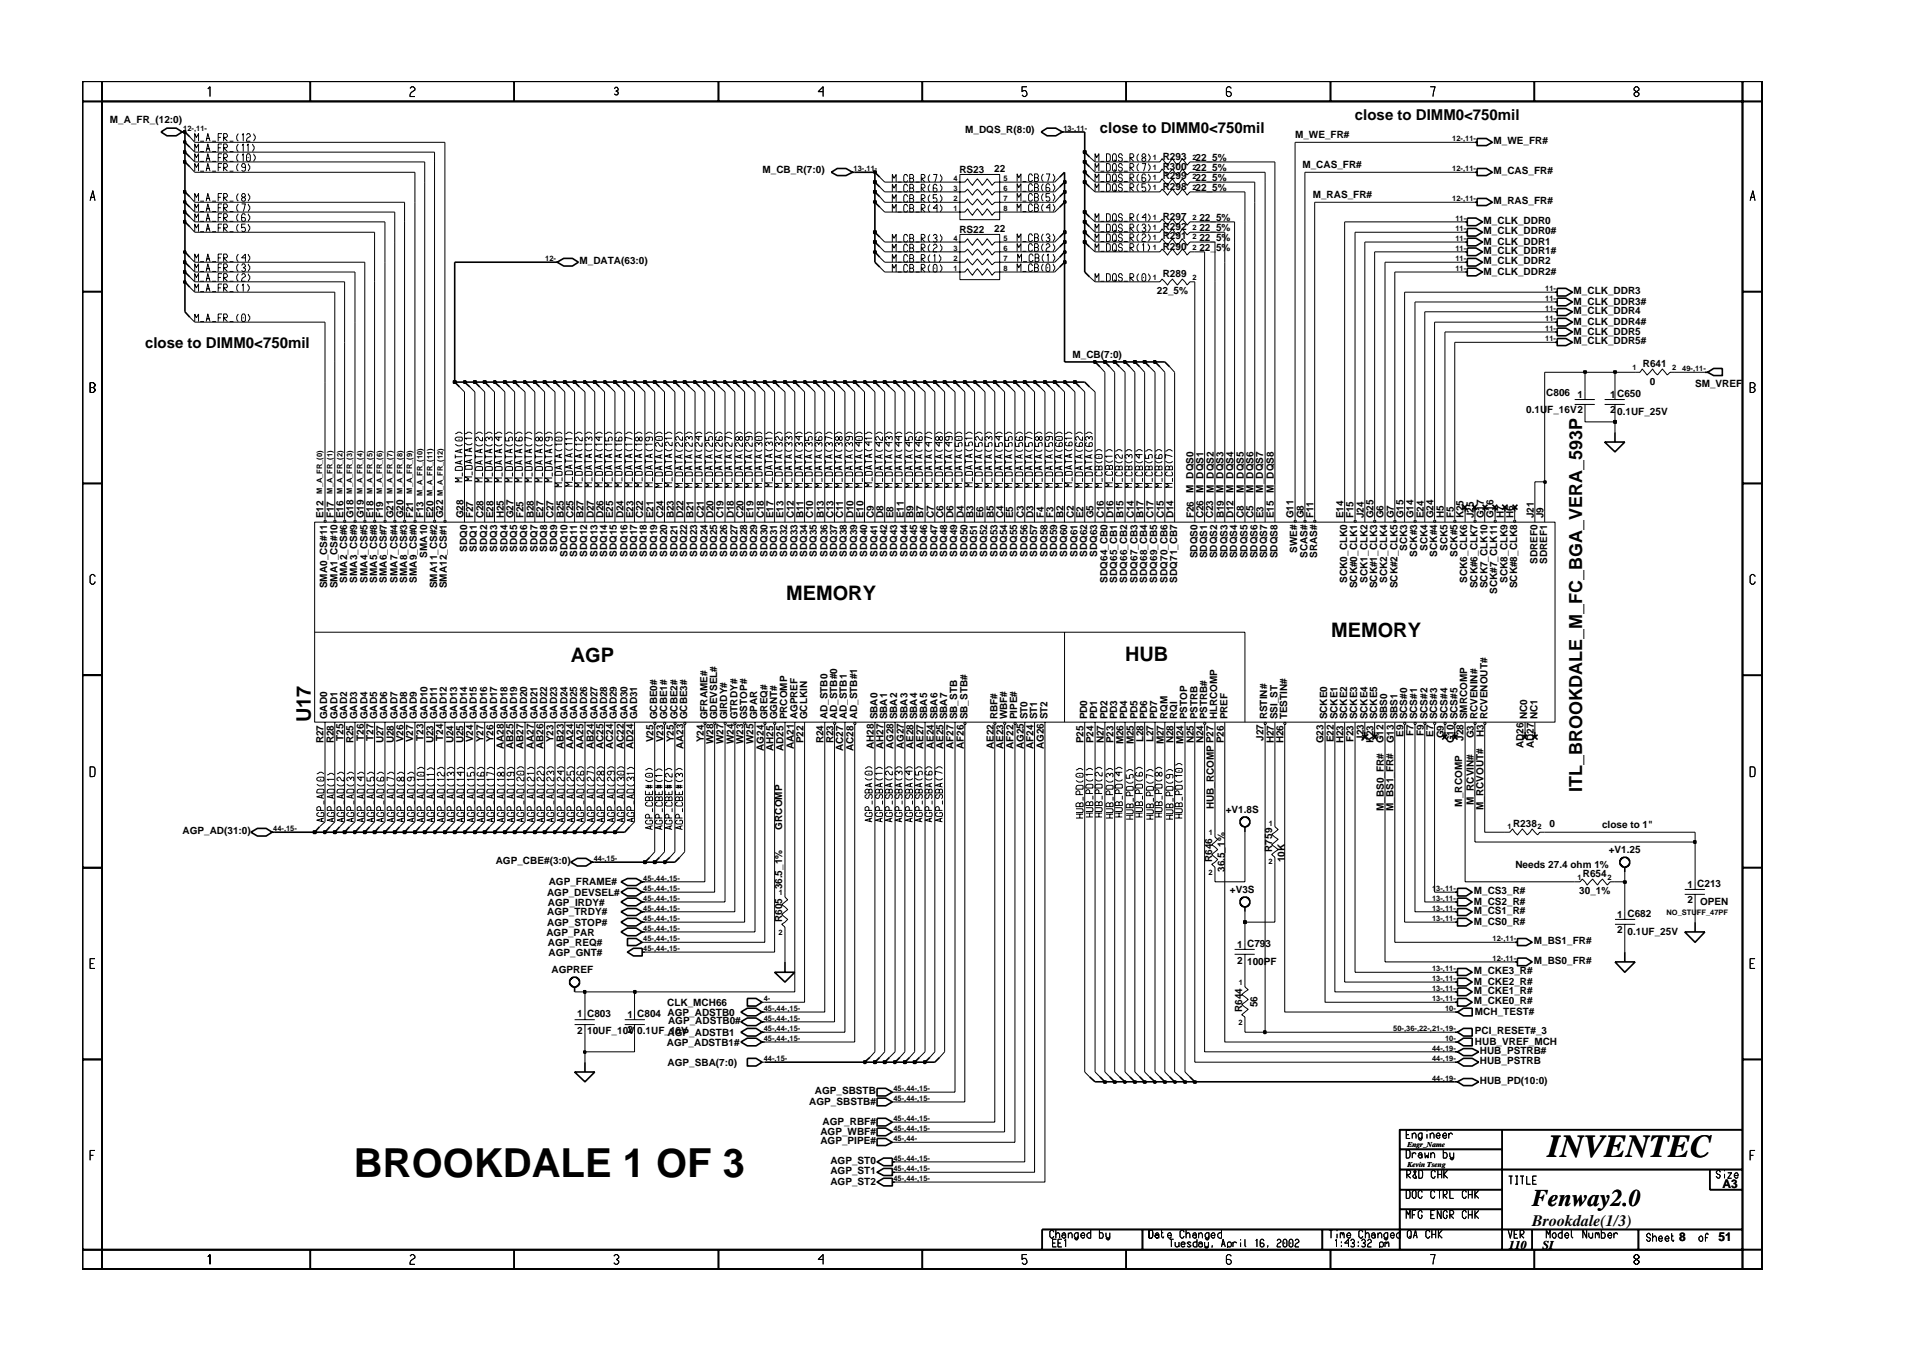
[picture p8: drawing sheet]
<svg xmlns="http://www.w3.org/2000/svg" width="297mm" height="210mm" viewBox="0 0 297 210" stroke-linecap="round" stroke-linejoin="round" font-family="sans-serif">
<defs><g id="words">
<text font-size="6.2" x="55" y="182.8">BROOKDALE 1 OF 3</text>
<text font-size="5" x="240.5" y="179.7">INVENTEC</text>
<text font-size="3.7" x="238" y="187.3">Fenway2.0</text>
<g font-size="3.1">
<text x="122.1" y="93.1">MEMORY</text>
<text x="206.8" y="99">MEMORY</text>
<text x="88.7" y="102.9">AGP</text>
<text x="174.8" y="102.6">HUB</text>
<text x="48.3" y="112.2" transform="rotate(-90 48.3 112.2)">U17</text>
</g>
<text font-size="2.8" x="245.8" y="123" transform="rotate(-90 245.8 123)">ITL_BROOKDALE_M_FC_BGA_VERA_593P</text>
<text font-size="2.5" x="238" y="190.4">Brookdale(1/3)</text>
<g font-size="2.3">
<text x="170.9" y="20.6">close to DIMM0&lt;750mil</text>
<text x="210.5" y="18.6">close to DIMM0&lt;750mil</text>
<text x="22.5" y="54">close to DIMM0&lt;750mil</text>
</g>
<g font-size="1.9">
<text x="267.6" y="184.6">A3</text>
<text x="234.4" y="194.1">110</text>
<text x="239.6" y="194.1">SI</text>
<text x="260.9" y="192.9">8</text>
<text x="267" y="192.9">51</text>
</g>
<g font-size="1.6">
<text x="17.1" y="19.1">M_A_FR_(12:0)</text>
<text x="149.9" y="20.7">M_DQS_R(8:0)</text>
<text x="201.2" y="21.5">M_WE_FR#</text>
<text x="232" y="22.4">M_WE_FR#</text>
<text x="118.5" y="26.9">M_CB_R(7:0)</text>
<text x="149" y="26.9">RS23</text>
<text x="154.4" y="26.8">22</text>
<text x="180.6" y="29.5">R298</text>
<text x="180.6" y="26.3">R300</text>
<text x="180.6" y="27.9">R299</text>
<text x="180.6" y="24.8">R293</text>
<text x="185.7" y="29.6">22_5%</text>
<text x="185.7" y="26.5">22_5%</text>
<text x="185.7" y="28.1">22_5%</text>
<text x="185.7" y="25">22_5%</text>
<text x="202.3" y="26.2">M_CAS_FR#</text>
<text x="232" y="27.1">M_CAS_FR#</text>
<text x="180.6" y="35.7">R292</text>
<text x="180.6" y="34.1">R297</text>
<text x="186.3" y="35.8">22_5%</text>
<text x="186.3" y="34.3">22_5%</text>
<text x="203.9" y="30.8">M_RAS_FR#</text>
<text x="230.5" y="34.9">M_CLK_DDR0</text>
<text x="232" y="31.7">M_RAS_FR#</text>
<text x="90" y="41.1">M_DATA(63:0)</text>
<text x="149" y="36.3">RS22</text>
<text x="154.4" y="36.1">22</text>
<text x="180.6" y="38.8">R290</text>
<text x="180.6" y="37.2">R291</text>
<text x="186.3" y="39">22_5%</text>
<text x="186.3" y="37.4">22_5%</text>
<text x="230.5" y="41.1">M_CLK_DDR2</text>
<text x="230.5" y="38">M_CLK_DDR1</text>
<text x="230.5" y="39.5">M_CLK_DDR1#</text>
<text x="230.5" y="36.4">M_CLK_DDR0#</text>
<text x="179.7" y="45.7">22_5%</text>
<text x="180.6" y="43">R289</text>
<text x="230.5" y="42.7">M_CLK_DDR2#</text>
<text x="244.5" y="45.7">M_CLK_DDR3</text>
<text x="244.5" y="47.3">M_CLK_DDR3#</text>
<text x="244.5" y="52">M_CLK_DDR5</text>
<text x="244.5" y="48.8">M_CLK_DDR4</text>
<text x="244.5" y="53.5">M_CLK_DDR5#</text>
<text x="244.5" y="50.5">M_CLK_DDR4#</text>
<text x="166.6" y="55.6">M_CB(7:0)</text>
<text x="255.2" y="57">R641</text>
<text x="256.3" y="59.8">0</text>
<text x="237.1" y="64.2">0.1UF_16V2</text>
<text x="240.2" y="61.5">C806</text>
<text x="245.1" y="61.9">1</text>
<text x="250.1" y="61.9">1C650</text>
<text x="250.1" y="64.2">20.1UF_25V</text>
<text x="263.3" y="60.1">SM_VREF</text>
<text x="185.4" y="76.5" transform="rotate(-90 185.4 76.5)">M_DQS0</text>
<text x="187" y="76.5" transform="rotate(-90 187 76.5)">M_DQS1</text>
<text x="188.6" y="76.5" transform="rotate(-90 188.6 76.5)">M_DQS2</text>
<text x="190.1" y="76.5" transform="rotate(-90 190.1 76.5)">M_DQS3</text>
<text x="191.6" y="76.5" transform="rotate(-90 191.6 76.5)">M_DQS4</text>
<text x="193.2" y="76.5" transform="rotate(-90 193.2 76.5)">M_DQS5</text>
<text x="194.7" y="76.5" transform="rotate(-90 194.7 76.5)">M_DQS6</text>
<text x="196.3" y="76.5" transform="rotate(-90 196.3 76.5)">M_DQS7</text>
<text x="197.9" y="76.5" transform="rotate(-90 197.9 76.5)">M_DQS8</text>
<text x="50.2" y="80.5" transform="rotate(-90 50.2 80.5)">E12</text>
<text x="51.8" y="80.5" transform="rotate(-90 51.8 80.5)">F17</text>
<text x="53.4" y="80.5" transform="rotate(-90 53.4 80.5)">E16</text>
<text x="54.9" y="80.5" transform="rotate(-90 54.9 80.5)">G18</text>
<text x="56.5" y="80.5" transform="rotate(-90 56.5 80.5)">G19</text>
<text x="58" y="80.5" transform="rotate(-90 58 80.5)">E18</text>
<text x="59.5" y="80.5" transform="rotate(-90 59.5 80.5)">F19</text>
<text x="61.2" y="80.5" transform="rotate(-90 61.2 80.5)">G21</text>
<text x="62.7" y="80.5" transform="rotate(-90 62.7 80.5)">G20</text>
<text x="64.2" y="80.5" transform="rotate(-90 64.2 80.5)">F21</text>
<text x="65.8" y="80.5" transform="rotate(-90 65.8 80.5)">F13</text>
<text x="67.3" y="80.5" transform="rotate(-90 67.3 80.5)">E20</text>
<text x="68.9" y="80.5" transform="rotate(-90 68.9 80.5)">G22</text>
<text x="72" y="80.5" transform="rotate(-90 72 80.5)">G28</text>
<text x="73.5" y="80.5" transform="rotate(-90 73.5 80.5)">F27</text>
<text x="75.1" y="80.5" transform="rotate(-90 75.1 80.5)">C28</text>
<text x="76.7" y="80.5" transform="rotate(-90 76.7 80.5)">E28</text>
<text x="78.3" y="80.5" transform="rotate(-90 78.3 80.5)">H25</text>
<text x="79.8" y="80.5" transform="rotate(-90 79.8 80.5)">G27</text>
<text x="81.3" y="80.5" transform="rotate(-90 81.3 80.5)">F25</text>
<text x="82.9" y="80.5" transform="rotate(-90 82.9 80.5)">B28</text>
<text x="84.4" y="80.5" transform="rotate(-90 84.4 80.5)">E27</text>
<text x="86" y="80.5" transform="rotate(-90 86 80.5)">C27</text>
<text x="87.6" y="80.5" transform="rotate(-90 87.6 80.5)">B25</text>
<text x="89.1" y="80.5" transform="rotate(-90 89.1 80.5)">C25</text>
<text x="90.6" y="80.5" transform="rotate(-90 90.6 80.5)">B27</text>
<text x="92.2" y="80.5" transform="rotate(-90 92.2 80.5)">D27</text>
<text x="93.8" y="80.5" transform="rotate(-90 93.8 80.5)">D26</text>
<text x="95.3" y="80.5" transform="rotate(-90 95.3 80.5)">E25</text>
<text x="96.9" y="80.5" transform="rotate(-90 96.9 80.5)">D24</text>
<text x="98.4" y="80.5" transform="rotate(-90 98.4 80.5)">E23</text>
<text x="99.9" y="80.5" transform="rotate(-90 99.9 80.5)">C22</text>
<text x="101.5" y="80.5" transform="rotate(-90 101.5 80.5)">E21</text>
<text x="103.1" y="80.5" transform="rotate(-90 103.1 80.5)">C24</text>
<text x="104.7" y="80.5" transform="rotate(-90 104.7 80.5)">B23</text>
<text x="106.2" y="80.5" transform="rotate(-90 106.2 80.5)">D22</text>
<text x="107.7" y="80.5" transform="rotate(-90 107.7 80.5)">B21</text>
<text x="109.3" y="80.5" transform="rotate(-90 109.3 80.5)">C21</text>
<text x="110.9" y="80.5" transform="rotate(-90 110.9 80.5)">D20</text>
<text x="112.4" y="80.5" transform="rotate(-90 112.4 80.5)">C19</text>
<text x="114" y="80.5" transform="rotate(-90 114 80.5)">D18</text>
<text x="115.5" y="80.5" transform="rotate(-90 115.5 80.5)">C20</text>
<text x="117" y="80.5" transform="rotate(-90 117 80.5)">E19</text>
<text x="118.6" y="80.5" transform="rotate(-90 118.6 80.5)">C18</text>
<text x="120.2" y="80.5" transform="rotate(-90 120.2 80.5)">E17</text>
<text x="121.7" y="80.5" transform="rotate(-90 121.7 80.5)">E13</text>
<text x="123.3" y="80.5" transform="rotate(-90 123.3 80.5)">C12</text>
<text x="124.8" y="80.5" transform="rotate(-90 124.8 80.5)">B11</text>
<text x="126.4" y="80.5" transform="rotate(-90 126.4 80.5)">C10</text>
<text x="128" y="80.5" transform="rotate(-90 128 80.5)">B13</text>
<text x="129.5" y="80.5" transform="rotate(-90 129.5 80.5)">C13</text>
<text x="131" y="80.5" transform="rotate(-90 131 80.5)">C11</text>
<text x="132.6" y="80.5" transform="rotate(-90 132.6 80.5)">D10</text>
<text x="134.1" y="80.5" transform="rotate(-90 134.1 80.5)">E10</text>
<text x="135.8" y="80.5" transform="rotate(-90 135.8 80.5)">C9</text>
<text x="137.3" y="80.5" transform="rotate(-90 137.3 80.5)">D8</text>
<text x="138.8" y="80.5" transform="rotate(-90 138.8 80.5)">E8</text>
<text x="140.4" y="80.5" transform="rotate(-90 140.4 80.5)">E11</text>
<text x="141.9" y="80.5" transform="rotate(-90 141.9 80.5)">B9</text>
<text x="143.5" y="80.5" transform="rotate(-90 143.5 80.5)">B7</text>
<text x="145.1" y="80.5" transform="rotate(-90 145.1 80.5)">C7</text>
<text x="146.6" y="80.5" transform="rotate(-90 146.6 80.5)">C6</text>
<text x="148.1" y="80.5" transform="rotate(-90 148.1 80.5)">D6</text>
<text x="149.7" y="80.5" transform="rotate(-90 149.7 80.5)">D4</text>
<text x="151.2" y="80.5" transform="rotate(-90 151.2 80.5)">B3</text>
<text x="152.8" y="80.5" transform="rotate(-90 152.8 80.5)">E6</text>
<text x="154.4" y="80.5" transform="rotate(-90 154.4 80.5)">B5</text>
<text x="155.9" y="80.5" transform="rotate(-90 155.9 80.5)">C4</text>
<text x="157.4" y="80.5" transform="rotate(-90 157.4 80.5)">E5</text>
<text x="159" y="80.5" transform="rotate(-90 159 80.5)">C3</text>
<text x="160.6" y="80.5" transform="rotate(-90 160.6 80.5)">D3</text>
<text x="162.2" y="80.5" transform="rotate(-90 162.2 80.5)">F4</text>
<text x="163.7" y="80.5" transform="rotate(-90 163.7 80.5)">F3</text>
<text x="165.2" y="80.5" transform="rotate(-90 165.2 80.5)">B2</text>
<text x="166.8" y="80.5" transform="rotate(-90 166.8 80.5)">C2</text>
<text x="168.3" y="80.5" transform="rotate(-90 168.3 80.5)">E2</text>
<text x="169.9" y="80.5" transform="rotate(-90 169.9 80.5)">G5</text>
<text x="171.5" y="80.5" transform="rotate(-90 171.5 80.5)">C16</text>
<text x="173" y="80.5" transform="rotate(-90 173 80.5)">D16</text>
<text x="174.5" y="80.5" transform="rotate(-90 174.5 80.5)">B15</text>
<text x="176.1" y="80.5" transform="rotate(-90 176.1 80.5)">C14</text>
<text x="177.7" y="80.5" transform="rotate(-90 177.7 80.5)">B17</text>
<text x="179.2" y="80.5" transform="rotate(-90 179.2 80.5)">C17</text>
<text x="180.8" y="80.5" transform="rotate(-90 180.8 80.5)">C15</text>
<text x="182.3" y="80.5" transform="rotate(-90 182.3 80.5)">D14</text>
<text x="185.5" y="80.5" transform="rotate(-90 185.5 80.5)">F26</text>
<text x="187" y="80.5" transform="rotate(-90 187 80.5)">C26</text>
<text x="188.5" y="80.5" transform="rotate(-90 188.5 80.5)">C23</text>
<text x="190.1" y="80.5" transform="rotate(-90 190.1 80.5)">B19</text>
<text x="191.6" y="80.5" transform="rotate(-90 191.6 80.5)">D12</text>
<text x="193.2" y="80.5" transform="rotate(-90 193.2 80.5)">C8</text>
<text x="194.8" y="80.5" transform="rotate(-90 194.8 80.5)">C5</text>
<text x="196.3" y="80.5" transform="rotate(-90 196.3 80.5)">E3</text>
<text x="197.9" y="80.5" transform="rotate(-90 197.9 80.5)">E15</text>
<text x="200.9" y="80.5" transform="rotate(-90 200.9 80.5)">G11</text>
<text x="202.6" y="80.5" transform="rotate(-90 202.6 80.5)">G8</text>
<text x="204.1" y="80.5" transform="rotate(-90 204.1 80.5)">F11</text>
<text x="208.7" y="80.5" transform="rotate(-90 208.7 80.5)">E14</text>
<text x="210.3" y="80.5" transform="rotate(-90 210.3 80.5)">F15</text>
<text x="211.9" y="80.5" transform="rotate(-90 211.9 80.5)">J24</text>
<text x="213.4" y="80.5" transform="rotate(-90 213.4 80.5)">G25</text>
<text x="214.9" y="80.5" transform="rotate(-90 214.9 80.5)">G6</text>
<text x="216.5" y="80.5" transform="rotate(-90 216.5 80.5)">G7</text>
<text x="218" y="80.5" transform="rotate(-90 218 80.5)">G15</text>
<text x="219.6" y="80.5" transform="rotate(-90 219.6 80.5)">G14</text>
<text x="221.2" y="80.5" transform="rotate(-90 221.2 80.5)">E24</text>
<text x="222.7" y="80.5" transform="rotate(-90 222.7 80.5)">G24</text>
<text x="224.3" y="80.5" transform="rotate(-90 224.3 80.5)">H5</text>
<text x="225.8" y="80.5" transform="rotate(-90 225.8 80.5)">F5</text>
<text x="227.4" y="80.5" transform="rotate(-90 227.4 80.5)">K25</text>
<text x="229" y="80.5" transform="rotate(-90 229 80.5)">J25</text>
<text x="230.5" y="80.5" transform="rotate(-90 230.5 80.5)">G17</text>
<text x="232" y="80.5" transform="rotate(-90 232 80.5)">G16</text>
<text x="233.6" y="80.5" transform="rotate(-90 233.6 80.5)">H7</text>
<text x="235.2" y="80.5" transform="rotate(-90 235.2 80.5)">H6</text>
<text x="238.3" y="80.5" transform="rotate(-90 238.3 80.5)">J21</text>
<text x="239.8" y="80.5" transform="rotate(-90 239.8 80.5)">J9</text>
<text x="66.4" y="86.6" transform="rotate(-90 66.4 86.6)">SMA10</text>
<text x="72.6" y="85.7" transform="rotate(-90 72.6 85.7)">SDQ0</text>
<text x="74.1" y="85.7" transform="rotate(-90 74.1 85.7)">SDQ1</text>
<text x="75.7" y="85.7" transform="rotate(-90 75.7 85.7)">SDQ2</text>
<text x="77.2" y="85.7" transform="rotate(-90 77.2 85.7)">SDQ3</text>
<text x="78.8" y="85.7" transform="rotate(-90 78.8 85.7)">SDQ4</text>
<text x="80.4" y="85.7" transform="rotate(-90 80.4 85.7)">SDQ5</text>
<text x="81.9" y="85.7" transform="rotate(-90 81.9 85.7)">SDQ6</text>
<text x="83.5" y="85.7" transform="rotate(-90 83.5 85.7)">SDQ7</text>
<text x="85" y="85.7" transform="rotate(-90 85 85.7)">SDQ8</text>
<text x="86.5" y="85.7" transform="rotate(-90 86.5 85.7)">SDQ9</text>
<text x="88.1" y="86.6" transform="rotate(-90 88.1 86.6)">SDQ10</text>
<text x="89.7" y="86.6" transform="rotate(-90 89.7 86.6)">SDQ11</text>
<text x="91.2" y="86.6" transform="rotate(-90 91.2 86.6)">SDQ12</text>
<text x="92.8" y="86.6" transform="rotate(-90 92.8 86.6)">SDQ13</text>
<text x="94.3" y="86.6" transform="rotate(-90 94.3 86.6)">SDQ14</text>
<text x="95.9" y="86.6" transform="rotate(-90 95.9 86.6)">SDQ15</text>
<text x="97.5" y="86.6" transform="rotate(-90 97.5 86.6)">SDQ16</text>
<text x="99" y="86.6" transform="rotate(-90 99 86.6)">SDQ17</text>
<text x="100.5" y="86.6" transform="rotate(-90 100.5 86.6)">SDQ18</text>
<text x="102.1" y="86.6" transform="rotate(-90 102.1 86.6)">SDQ19</text>
<text x="103.6" y="86.6" transform="rotate(-90 103.6 86.6)">SDQ20</text>
<text x="105.2" y="86.6" transform="rotate(-90 105.2 86.6)">SDQ21</text>
<text x="106.8" y="86.6" transform="rotate(-90 106.8 86.6)">SDQ22</text>
<text x="108.3" y="86.6" transform="rotate(-90 108.3 86.6)">SDQ23</text>
<text x="109.9" y="86.6" transform="rotate(-90 109.9 86.6)">SDQ24</text>
<text x="111.4" y="86.6" transform="rotate(-90 111.4 86.6)">SDQ25</text>
<text x="113" y="86.6" transform="rotate(-90 113 86.6)">SDQ26</text>
<text x="114.6" y="86.6" transform="rotate(-90 114.6 86.6)">SDQ27</text>
<text x="116.1" y="86.6" transform="rotate(-90 116.1 86.6)">SDQ28</text>
<text x="117.6" y="86.6" transform="rotate(-90 117.6 86.6)">SDQ29</text>
<text x="119.2" y="86.6" transform="rotate(-90 119.2 86.6)">SDQ30</text>
<text x="120.7" y="86.6" transform="rotate(-90 120.7 86.6)">SDQ31</text>
<text x="122.3" y="86.6" transform="rotate(-90 122.3 86.6)">SDQ32</text>
<text x="123.9" y="86.6" transform="rotate(-90 123.9 86.6)">SDQ33</text>
<text x="125.4" y="86.6" transform="rotate(-90 125.4 86.6)">SDQ34</text>
<text x="126.9" y="86.6" transform="rotate(-90 126.9 86.6)">SDQ35</text>
<text x="128.5" y="86.6" transform="rotate(-90 128.5 86.6)">SDQ36</text>
<text x="130.1" y="86.6" transform="rotate(-90 130.1 86.6)">SDQ37</text>
<text x="131.6" y="86.6" transform="rotate(-90 131.6 86.6)">SDQ38</text>
<text x="133.2" y="86.6" transform="rotate(-90 133.2 86.6)">SDQ39</text>
<text x="134.7" y="86.6" transform="rotate(-90 134.7 86.6)">SDQ40</text>
<text x="136.3" y="86.6" transform="rotate(-90 136.3 86.6)">SDQ41</text>
<text x="137.8" y="86.6" transform="rotate(-90 137.8 86.6)">SDQ42</text>
<text x="139.4" y="86.6" transform="rotate(-90 139.4 86.6)">SDQ43</text>
<text x="141" y="86.6" transform="rotate(-90 141 86.6)">SDQ44</text>
<text x="142.5" y="86.6" transform="rotate(-90 142.5 86.6)">SDQ45</text>
<text x="144" y="86.6" transform="rotate(-90 144 86.6)">SDQ46</text>
<text x="145.6" y="86.6" transform="rotate(-90 145.6 86.6)">SDQ47</text>
<text x="147.2" y="86.6" transform="rotate(-90 147.2 86.6)">SDQ48</text>
<text x="148.7" y="86.6" transform="rotate(-90 148.7 86.6)">SDQ49</text>
<text x="150.3" y="86.6" transform="rotate(-90 150.3 86.6)">SDQ50</text>
<text x="151.8" y="86.6" transform="rotate(-90 151.8 86.6)">SDQ51</text>
<text x="153.3" y="86.6" transform="rotate(-90 153.3 86.6)">SDQ52</text>
<text x="154.9" y="86.6" transform="rotate(-90 154.9 86.6)">SDQ53</text>
<text x="156.5" y="86.6" transform="rotate(-90 156.5 86.6)">SDQ54</text>
<text x="158" y="86.6" transform="rotate(-90 158 86.6)">SDQ55</text>
<text x="159.6" y="86.6" transform="rotate(-90 159.6 86.6)">SDQ56</text>
<text x="161.1" y="86.6" transform="rotate(-90 161.1 86.6)">SDQ57</text>
<text x="162.7" y="86.6" transform="rotate(-90 162.7 86.6)">SDQ58</text>
<text x="164.3" y="86.6" transform="rotate(-90 164.3 86.6)">SDQ59</text>
<text x="165.8" y="86.6" transform="rotate(-90 165.8 86.6)">SDQ60</text>
<text x="167.4" y="86.6" transform="rotate(-90 167.4 86.6)">SDQ61</text>
<text x="168.9" y="86.6" transform="rotate(-90 168.9 86.6)">SDQ62</text>
<text x="170.4" y="86.6" transform="rotate(-90 170.4 86.6)">SDQ63</text>
<text x="186" y="86.7" transform="rotate(-90 186 86.7)">SDQS0</text>
<text x="187.5" y="86.7" transform="rotate(-90 187.5 86.7)">SDQS1</text>
<text x="189.1" y="86.7" transform="rotate(-90 189.1 86.7)">SDQS2</text>
<text x="190.7" y="86.7" transform="rotate(-90 190.7 86.7)">SDQS3</text>
<text x="192.2" y="86.7" transform="rotate(-90 192.2 86.7)">SDQS4</text>
<text x="193.8" y="86.7" transform="rotate(-90 193.8 86.7)">SDQS5</text>
<text x="195.3" y="86.7" transform="rotate(-90 195.3 86.7)">SDQS6</text>
<text x="196.9" y="86.7" transform="rotate(-90 196.9 86.7)">SDQS7</text>
<text x="198.5" y="86.7" transform="rotate(-90 198.5 86.7)">SDQS8</text>
<text x="201.5" y="85.9" transform="rotate(-90 201.5 85.9)">SWE#</text>
<text x="203.1" y="86.6" transform="rotate(-90 203.1 86.6)">SCAS#</text>
<text x="204.6" y="86.6" transform="rotate(-90 204.6 86.6)">SRAS#</text>
<text x="218.6" y="85.6" transform="rotate(-90 218.6 85.6)">SCK3</text>
<text x="220.1" y="86.5" transform="rotate(-90 220.1 86.5)">SCK#3</text>
<text x="221.8" y="85.6" transform="rotate(-90 221.8 85.6)">SCK4</text>
<text x="223.3" y="86.5" transform="rotate(-90 223.3 86.5)">SCK#4</text>
<text x="224.9" y="85.6" transform="rotate(-90 224.9 85.6)">SCK5</text>
<text x="226.4" y="86.5" transform="rotate(-90 226.4 86.5)">SCK#5</text>
<text x="238.9" y="87.6" transform="rotate(-90 238.9 87.6)">SDREF0</text>
<text x="240.4" y="87.6" transform="rotate(-90 240.4 87.6)">SDREF1</text>
<text x="50.8" y="91.4" transform="rotate(-90 50.8 91.4)">SMA0_CS#11</text>
<text x="52.4" y="91.4" transform="rotate(-90 52.4 91.4)">SMA1_CS#10</text>
<text x="53.9" y="90.5" transform="rotate(-90 53.9 90.5)">SMA2_CS#6</text>
<text x="55.5" y="90.5" transform="rotate(-90 55.5 90.5)">SMA3_CS#9</text>
<text x="57.1" y="90.5" transform="rotate(-90 57.1 90.5)">SMA4_CS#5</text>
<text x="58.6" y="90.5" transform="rotate(-90 58.6 90.5)">SMA5_CS#8</text>
<text x="60.1" y="90.5" transform="rotate(-90 60.1 90.5)">SMA6_CS#7</text>
<text x="61.7" y="90.5" transform="rotate(-90 61.7 90.5)">SMA7_CS#4</text>
<text x="63.3" y="90.5" transform="rotate(-90 63.3 90.5)">SMA8_CS#3</text>
<text x="64.8" y="90.5" transform="rotate(-90 64.8 90.5)">SMA9_CS#0</text>
<text x="67.9" y="91.4" transform="rotate(-90 67.9 91.4)">SMA11_CS#2</text>
<text x="69.4" y="91.4" transform="rotate(-90 69.4 91.4)">SMA12_CS#1</text>
<text x="172.1" y="90.5" transform="rotate(-90 172.1 90.5)">SDQ64_CB0</text>
<text x="173.6" y="90.5" transform="rotate(-90 173.6 90.5)">SDQ65_CB1</text>
<text x="175.1" y="90.5" transform="rotate(-90 175.1 90.5)">SDQ66_CB2</text>
<text x="176.7" y="90.5" transform="rotate(-90 176.7 90.5)">SDQ67_CB3</text>
<text x="178.2" y="90.5" transform="rotate(-90 178.2 90.5)">SDQ68_CB4</text>
<text x="179.8" y="90.5" transform="rotate(-90 179.8 90.5)">SDQ69_CB5</text>
<text x="181.4" y="90.5" transform="rotate(-90 181.4 90.5)">SDQ70_CB6</text>
<text x="182.9" y="90.5" transform="rotate(-90 182.9 90.5)">SDQ71_CB7</text>
<text x="209.3" y="90.5" transform="rotate(-90 209.3 90.5)">SCK0_CLK0</text>
<text x="210.8" y="91.4" transform="rotate(-90 210.8 91.4)">SCK#0_CLK1</text>
<text x="212.4" y="90.5" transform="rotate(-90 212.4 90.5)">SCK1_CLK2</text>
<text x="214" y="91.4" transform="rotate(-90 214 91.4)">SCK#1_CLK3</text>
<text x="215.5" y="90.5" transform="rotate(-90 215.5 90.5)">SCK2_CLK4</text>
<text x="217.1" y="91.4" transform="rotate(-90 217.1 91.4)">SCK#2_CLK5</text>
<text x="227.9" y="90.5" transform="rotate(-90 227.9 90.5)">SCK6_CLK6</text>
<text x="229.5" y="91.4" transform="rotate(-90 229.5 91.4)">SCK#6_CLK7</text>
<text x="231.1" y="91.4" transform="rotate(-90 231.1 91.4)">SCK7_CLK10</text>
<text x="232.6" y="92.3" transform="rotate(-90 232.6 92.3)">SCK#7_CLK11</text>
<text x="234.2" y="90.5" transform="rotate(-90 234.2 90.5)">SCK8_CLK9</text>
<text x="235.7" y="91.4" transform="rotate(-90 235.7 91.4)">SCK#8_CLK8</text>
<text x="50.8" y="111.8" transform="rotate(-90 50.8 111.8)">GAD0</text>
<text x="52.4" y="111.8" transform="rotate(-90 52.4 111.8)">GAD1</text>
<text x="53.9" y="111.8" transform="rotate(-90 53.9 111.8)">GAD2</text>
<text x="55.5" y="111.8" transform="rotate(-90 55.5 111.8)">GAD3</text>
<text x="57.1" y="111.8" transform="rotate(-90 57.1 111.8)">GAD4</text>
<text x="58.6" y="111.8" transform="rotate(-90 58.6 111.8)">GAD5</text>
<text x="60.1" y="111.8" transform="rotate(-90 60.1 111.8)">GAD6</text>
<text x="61.7" y="111.8" transform="rotate(-90 61.7 111.8)">GAD7</text>
<text x="63.3" y="111.8" transform="rotate(-90 63.3 111.8)">GAD8</text>
<text x="64.8" y="111.8" transform="rotate(-90 64.8 111.8)">GAD9</text>
<text x="66.4" y="111.8" transform="rotate(-90 66.4 111.8)">GAD10</text>
<text x="67.9" y="111.8" transform="rotate(-90 67.9 111.8)">GAD11</text>
<text x="69.4" y="111.8" transform="rotate(-90 69.4 111.8)">GAD12</text>
<text x="71" y="111.8" transform="rotate(-90 71 111.8)">GAD13</text>
<text x="72.6" y="111.8" transform="rotate(-90 72.6 111.8)">GAD14</text>
<text x="74.1" y="111.8" transform="rotate(-90 74.1 111.8)">GAD15</text>
<text x="75.7" y="111.8" transform="rotate(-90 75.7 111.8)">GAD16</text>
<text x="77.2" y="111.8" transform="rotate(-90 77.2 111.8)">GAD17</text>
<text x="78.8" y="111.8" transform="rotate(-90 78.8 111.8)">GAD18</text>
<text x="80.4" y="111.8" transform="rotate(-90 80.4 111.8)">GAD19</text>
<text x="81.9" y="111.8" transform="rotate(-90 81.9 111.8)">GAD20</text>
<text x="83.5" y="111.8" transform="rotate(-90 83.5 111.8)">GAD21</text>
<text x="85" y="111.8" transform="rotate(-90 85 111.8)">GAD22</text>
<text x="86.5" y="111.8" transform="rotate(-90 86.5 111.8)">GAD23</text>
<text x="88.1" y="111.8" transform="rotate(-90 88.1 111.8)">GAD24</text>
<text x="89.7" y="111.8" transform="rotate(-90 89.7 111.8)">GAD25</text>
<text x="91.2" y="111.8" transform="rotate(-90 91.2 111.8)">GAD26</text>
<text x="92.8" y="111.8" transform="rotate(-90 92.8 111.8)">GAD27</text>
<text x="94.3" y="111.8" transform="rotate(-90 94.3 111.8)">GAD28</text>
<text x="95.9" y="111.8" transform="rotate(-90 95.9 111.8)">GAD29</text>
<text x="97.5" y="111.8" transform="rotate(-90 97.5 111.8)">GAD30</text>
<text x="99" y="111.8" transform="rotate(-90 99 111.8)">GAD31</text>
<text x="102.1" y="111.8" transform="rotate(-90 102.1 111.8)">GCBE0#</text>
<text x="103.6" y="111.8" transform="rotate(-90 103.6 111.8)">GCBE1#</text>
<text x="105.3" y="111.8" transform="rotate(-90 105.3 111.8)">GCBE2#</text>
<text x="106.8" y="111.8" transform="rotate(-90 106.8 111.8)">GCBE3#</text>
<text x="109.9" y="111.8" transform="rotate(-90 109.9 111.8)">GFRAME#</text>
<text x="111.4" y="111.8" transform="rotate(-90 111.4 111.8)">GDEVSEL#</text>
<text x="113" y="111.8" transform="rotate(-90 113 111.8)">GIRDY#</text>
<text x="114.6" y="111.8" transform="rotate(-90 114.6 111.8)">GTRDY#</text>
<text x="116.1" y="111.8" transform="rotate(-90 116.1 111.8)">GSTOP#</text>
<text x="117.6" y="111.8" transform="rotate(-90 117.6 111.8)">GPAR</text>
<text x="119.2" y="111.8" transform="rotate(-90 119.2 111.8)">GREQ#</text>
<text x="120.7" y="111.8" transform="rotate(-90 120.7 111.8)">GGNT#</text>
<text x="122.3" y="111.8" transform="rotate(-90 122.3 111.8)">PRCOMP</text>
<text x="123.9" y="111.8" transform="rotate(-90 123.9 111.8)">AGPREF</text>
<text x="125.4" y="111.8" transform="rotate(-90 125.4 111.8)">GCLKIN</text>
<text x="128.5" y="111.8" transform="rotate(-90 128.5 111.8)">AD_STB0</text>
<text x="130.1" y="111.8" transform="rotate(-90 130.1 111.8)">AD_STB#0</text>
<text x="131.6" y="111.8" transform="rotate(-90 131.6 111.8)">AD_STB1</text>
<text x="133.2" y="111.8" transform="rotate(-90 133.2 111.8)">AD_STB#1</text>
<text x="136.3" y="111.8" transform="rotate(-90 136.3 111.8)">SBA0</text>
<text x="137.8" y="111.8" transform="rotate(-90 137.8 111.8)">SBA1</text>
<text x="139.4" y="111.8" transform="rotate(-90 139.4 111.8)">SBA2</text>
<text x="141" y="111.8" transform="rotate(-90 141 111.8)">SBA3</text>
<text x="142.5" y="111.8" transform="rotate(-90 142.5 111.8)">SBA4</text>
<text x="144" y="111.8" transform="rotate(-90 144 111.8)">SBA5</text>
<text x="145.6" y="111.8" transform="rotate(-90 145.6 111.8)">SBA6</text>
<text x="147.2" y="111.8" transform="rotate(-90 147.2 111.8)">SBA7</text>
<text x="148.7" y="111.8" transform="rotate(-90 148.7 111.8)">SB_STB</text>
<text x="150.3" y="111.8" transform="rotate(-90 150.3 111.8)">SB_STB#</text>
<text x="155" y="111.8" transform="rotate(-90 155 111.8)">RBF#</text>
<text x="156.5" y="111.8" transform="rotate(-90 156.5 111.8)">WBF#</text>
<text x="158" y="111.8" transform="rotate(-90 158 111.8)">PIPE#</text>
<text x="159.6" y="111.8" transform="rotate(-90 159.6 111.8)">ST0</text>
<text x="161.1" y="111.8" transform="rotate(-90 161.1 111.8)">ST1</text>
<text x="162.7" y="111.8" transform="rotate(-90 162.7 111.8)">ST2</text>
<text x="168.9" y="111.8" transform="rotate(-90 168.9 111.8)">PD0</text>
<text x="170.4" y="111.8" transform="rotate(-90 170.4 111.8)">PD1</text>
<text x="172.1" y="111.8" transform="rotate(-90 172.1 111.8)">PD2</text>
<text x="173.6" y="111.8" transform="rotate(-90 173.6 111.8)">PD3</text>
<text x="175.1" y="111.8" transform="rotate(-90 175.1 111.8)">PD4</text>
<text x="176.7" y="111.8" transform="rotate(-90 176.7 111.8)">PD5</text>
<text x="178.2" y="111.8" transform="rotate(-90 178.2 111.8)">PD6</text>
<text x="179.8" y="111.8" transform="rotate(-90 179.8 111.8)">PD7</text>
<text x="181.4" y="111.8" transform="rotate(-90 181.4 111.8)">RQM</text>
<text x="182.9" y="111.8" transform="rotate(-90 182.9 111.8)">RQI</text>
<text x="184.4" y="111.8" transform="rotate(-90 184.4 111.8)">PSTOP</text>
<text x="186" y="111.8" transform="rotate(-90 186 111.8)">PSTRB</text>
<text x="187.5" y="111.8" transform="rotate(-90 187.5 111.8)">PSTRB#</text>
<text x="189.1" y="111.8" transform="rotate(-90 189.1 111.8)">HLRCOMP</text>
<text x="190.7" y="111.8" transform="rotate(-90 190.7 111.8)">PREF</text>
<text x="196.9" y="111.8" transform="rotate(-90 196.9 111.8)">RSTIN#</text>
<text x="198.5" y="111.8" transform="rotate(-90 198.5 111.8)">SSI_ST</text>
<text x="200" y="111.8" transform="rotate(-90 200 111.8)">TESTIN#</text>
<text x="206.2" y="111.8" transform="rotate(-90 206.2 111.8)">SCKE0</text>
<text x="207.8" y="111.8" transform="rotate(-90 207.8 111.8)">SCKE1</text>
<text x="209.3" y="111.8" transform="rotate(-90 209.3 111.8)">SCKE2</text>
<text x="210.8" y="111.8" transform="rotate(-90 210.8 111.8)">SCKE3</text>
<text x="212.4" y="111.8" transform="rotate(-90 212.4 111.8)">SCKE4</text>
<text x="214" y="111.8" transform="rotate(-90 214 111.8)">SCKE5</text>
<text x="215.5" y="111.8" transform="rotate(-90 215.5 111.8)">SBS0</text>
<text x="217.1" y="111.8" transform="rotate(-90 217.1 111.8)">SBS1</text>
<text x="218.6" y="111.8" transform="rotate(-90 218.6 111.8)">SCS#0</text>
<text x="220.1" y="111.8" transform="rotate(-90 220.1 111.8)">SCS#1</text>
<text x="221.8" y="111.8" transform="rotate(-90 221.8 111.8)">SCS#2</text>
<text x="223.3" y="111.8" transform="rotate(-90 223.3 111.8)">SCS#3</text>
<text x="224.9" y="111.8" transform="rotate(-90 224.9 111.8)">SCS#4</text>
<text x="226.4" y="111.8" transform="rotate(-90 226.4 111.8)">SCS#5</text>
<text x="227.9" y="111.8" transform="rotate(-90 227.9 111.8)">SMRCOMP</text>
<text x="229.5" y="111.8" transform="rotate(-90 229.5 111.8)">RCVENIN#</text>
<text x="231.1" y="111.8" transform="rotate(-90 231.1 111.8)">RCVENOUT#</text>
<text x="237.2" y="111.8" transform="rotate(-90 237.2 111.8)">NC0</text>
<text x="238.9" y="111.8" transform="rotate(-90 238.9 111.8)">NC1</text>
<text x="50.2" y="115.5" transform="rotate(-90 50.2 115.5)">R27</text>
<text x="51.8" y="115.5" transform="rotate(-90 51.8 115.5)">R28</text>
<text x="53.4" y="115.1" transform="rotate(-90 53.4 115.1)">T25</text>
<text x="54.9" y="115.5" transform="rotate(-90 54.9 115.5)">R25</text>
<text x="56.5" y="115.1" transform="rotate(-90 56.5 115.1)">T26</text>
<text x="58" y="115.1" transform="rotate(-90 58 115.1)">T27</text>
<text x="59.6" y="115.5" transform="rotate(-90 59.6 115.5)">U27</text>
<text x="61.2" y="115.5" transform="rotate(-90 61.2 115.5)">U28</text>
<text x="62.7" y="115.3" transform="rotate(-90 62.7 115.3)">V26</text>
<text x="64.2" y="115.3" transform="rotate(-90 64.2 115.3)">V27</text>
<text x="65.8" y="115.1" transform="rotate(-90 65.8 115.1)">T23</text>
<text x="67.3" y="115.5" transform="rotate(-90 67.3 115.5)">U23</text>
<text x="68.9" y="115.1" transform="rotate(-90 68.9 115.1)">T24</text>
<text x="70.5" y="115.5" transform="rotate(-90 70.5 115.5)">U24</text>
<text x="72" y="115.5" transform="rotate(-90 72 115.5)">U25</text>
<text x="73.5" y="115.3" transform="rotate(-90 73.5 115.3)">V24</text>
<text x="75.1" y="115.3" transform="rotate(-90 75.1 115.3)">Y27</text>
<text x="76.7" y="115.3" transform="rotate(-90 76.7 115.3)">Y26</text>
<text x="78.3" y="116.4" transform="rotate(-90 78.3 116.4)">AA28</text>
<text x="79.8" y="116.4" transform="rotate(-90 79.8 116.4)">AB25</text>
<text x="81.3" y="116.4" transform="rotate(-90 81.3 116.4)">AB27</text>
<text x="82.9" y="116.4" transform="rotate(-90 82.9 116.4)">AA27</text>
<text x="84.4" y="116.4" transform="rotate(-90 84.4 116.4)">AB26</text>
<text x="86" y="115.3" transform="rotate(-90 86 115.3)">Y23</text>
<text x="87.6" y="116.4" transform="rotate(-90 87.6 116.4)">AB23</text>
<text x="89.1" y="116.4" transform="rotate(-90 89.1 116.4)">AA24</text>
<text x="90.6" y="116.4" transform="rotate(-90 90.6 116.4)">AA25</text>
<text x="92.2" y="116.4" transform="rotate(-90 92.2 116.4)">AB24</text>
<text x="93.8" y="116.4" transform="rotate(-90 93.8 116.4)">AC25</text>
<text x="95.3" y="116.4" transform="rotate(-90 95.3 116.4)">AC24</text>
<text x="96.9" y="116.4" transform="rotate(-90 96.9 116.4)">AC22</text>
<text x="98.4" y="116.4" transform="rotate(-90 98.4 116.4)">AD24</text>
<text x="101.5" y="115.3" transform="rotate(-90 101.5 115.3)">V25</text>
<text x="103.1" y="115.3" transform="rotate(-90 103.1 115.3)">V23</text>
<text x="104.7" y="115.3" transform="rotate(-90 104.7 115.3)">Y25</text>
<text x="106.2" y="116.4" transform="rotate(-90 106.2 116.4)">AA23</text>
<text x="109.3" y="115.3" transform="rotate(-90 109.3 115.3)">Y24</text>
<text x="110.9" y="115.7" transform="rotate(-90 110.9 115.7)">W28</text>
<text x="112.4" y="115.7" transform="rotate(-90 112.4 115.7)">W27</text>
<text x="114" y="115.7" transform="rotate(-90 114 115.7)">W24</text>
<text x="115.5" y="115.7" transform="rotate(-90 115.5 115.7)">W23</text>
<text x="117" y="115.7" transform="rotate(-90 117 115.7)">W25</text>
<text x="118.7" y="116.7" transform="rotate(-90 118.7 116.7)">AG24</text>
<text x="120.2" y="116.7" transform="rotate(-90 120.2 116.7)">AH25</text>
<text x="121.7" y="116.7" transform="rotate(-90 121.7 116.7)">AD25</text>
<text x="123.3" y="116.4" transform="rotate(-90 123.3 116.4)">AA21</text>
<text x="124.8" y="115.5" transform="rotate(-90 124.8 115.5)">P22</text>
<text x="128" y="115.5" transform="rotate(-90 128 115.5)">R24</text>
<text x="129.5" y="115.5" transform="rotate(-90 129.5 115.5)">R23</text>
<text x="131" y="116.7" transform="rotate(-90 131 116.7)">AC27</text>
<text x="132.6" y="116.7" transform="rotate(-90 132.6 116.7)">AC28</text>
<text x="135.8" y="116.4" transform="rotate(-90 135.8 116.4)">AH28</text>
<text x="137.3" y="116.4" transform="rotate(-90 137.3 116.4)">AH27</text>
<text x="138.8" y="116.4" transform="rotate(-90 138.8 116.4)">AG28</text>
<text x="140.4" y="116.4" transform="rotate(-90 140.4 116.4)">AG27</text>
<text x="141.9" y="116.4" transform="rotate(-90 141.9 116.4)">AE28</text>
<text x="143.5" y="116.4" transform="rotate(-90 143.5 116.4)">AE27</text>
<text x="145.1" y="116.4" transform="rotate(-90 145.1 116.4)">AE24</text>
<text x="146.6" y="116.4" transform="rotate(-90 146.6 116.4)">AE25</text>
<text x="148.1" y="116.4" transform="rotate(-90 148.1 116.4)">AF27</text>
<text x="149.7" y="116.4" transform="rotate(-90 149.7 116.4)">AF26</text>
<text x="154.4" y="116.4" transform="rotate(-90 154.4 116.4)">AE22</text>
<text x="155.9" y="116.4" transform="rotate(-90 155.9 116.4)">AE23</text>
<text x="157.4" y="116.4" transform="rotate(-90 157.4 116.4)">AF22</text>
<text x="159" y="116.4" transform="rotate(-90 159 116.4)">AG25</text>
<text x="160.6" y="116.4" transform="rotate(-90 160.6 116.4)">AF24</text>
<text x="162.2" y="116.4" transform="rotate(-90 162.2 116.4)">AG26</text>
<text x="168.4" y="115.5" transform="rotate(-90 168.4 115.5)">P25</text>
<text x="169.9" y="115.5" transform="rotate(-90 169.9 115.5)">P24</text>
<text x="171.5" y="115.5" transform="rotate(-90 171.5 115.5)">N27</text>
<text x="173" y="115.5" transform="rotate(-90 173 115.5)">P23</text>
<text x="174.5" y="115.7" transform="rotate(-90 174.5 115.7)">M26</text>
<text x="176.1" y="115.7" transform="rotate(-90 176.1 115.7)">M25</text>
<text x="177.7" y="115.3" transform="rotate(-90 177.7 115.3)">L28</text>
<text x="179.2" y="115.3" transform="rotate(-90 179.2 115.3)">L27</text>
<text x="180.8" y="115.7" transform="rotate(-90 180.8 115.7)">M27</text>
<text x="182.3" y="115.5" transform="rotate(-90 182.3 115.5)">N28</text>
<text x="183.8" y="115.7" transform="rotate(-90 183.8 115.7)">M24</text>
<text x="185.5" y="115.5" transform="rotate(-90 185.5 115.5)">N25</text>
<text x="187" y="115.5" transform="rotate(-90 187 115.5)">N24</text>
<text x="190.1" y="115.5" transform="rotate(-90 190.1 115.5)">P26</text>
<text x="196.3" y="115.1" transform="rotate(-90 196.3 115.1)">J27</text>
<text x="197.9" y="115.5" transform="rotate(-90 197.9 115.5)">H27</text>
<text x="199.4" y="115.5" transform="rotate(-90 199.4 115.5)">H26</text>
<text x="205.6" y="115.5" transform="rotate(-90 205.6 115.5)">G23</text>
<text x="207.2" y="115.3" transform="rotate(-90 207.2 115.3)">E22</text>
<text x="208.7" y="115.5" transform="rotate(-90 208.7 115.5)">H23</text>
<text x="210.3" y="115.3" transform="rotate(-90 210.3 115.3)">F23</text>
<text x="211.9" y="115.1" transform="rotate(-90 211.9 115.1)">J23</text>
<text x="213.4" y="115.5" transform="rotate(-90 213.4 115.5)">K23</text>
<text x="214.9" y="115.5" transform="rotate(-90 214.9 115.5)">G12</text>
<text x="216.5" y="115.5" transform="rotate(-90 216.5 115.5)">G13</text>
<text x="218" y="114.5" transform="rotate(-90 218 114.5)">E9</text>
<text x="219.6" y="114.3" transform="rotate(-90 219.6 114.3)">F7</text>
<text x="221.2" y="114.3" transform="rotate(-90 221.2 114.3)">F9</text>
<text x="222.7" y="114.5" transform="rotate(-90 222.7 114.5)">E7</text>
<text x="224.3" y="114.7" transform="rotate(-90 224.3 114.7)">G9</text>
<text x="225.8" y="115.5" transform="rotate(-90 225.8 115.5)">G10</text>
<text x="227.4" y="115.1" transform="rotate(-90 227.4 115.1)">J28</text>
<text x="229" y="114.7" transform="rotate(-90 229 114.7)">G3</text>
<text x="230.5" y="114.5" transform="rotate(-90 230.5 114.5)">H3</text>
<text x="236.7" y="116.3" transform="rotate(-90 236.7 116.3)">AD26</text>
<text x="238.3" y="116.3" transform="rotate(-90 238.3 116.3)">AD27</text>
<text x="188.6" y="125.8" transform="rotate(-90 188.6 125.8)">HUB_RCOMPP27</text>
<text x="227.2" y="125.3" transform="rotate(-90 227.2 125.3)">M_RCOMP</text>
<text x="228.9" y="125" transform="rotate(-90 228.9 125)">M_RCVIN#</text>
<text x="230.5" y="125.9" transform="rotate(-90 230.5 125.9)">M_RCVOUT#</text>
<text x="28.4" y="129.6">AGP_AD(31:0)</text>
<text x="121.5" y="128.9" transform="rotate(-90 121.5 128.9)">GRCOMP</text>
<text x="190.4" y="126.3">+V1.8S</text>
<text x="215" y="126" transform="rotate(-90 215 126)">M_BS0_FR#</text>
<text x="216.5" y="126" transform="rotate(-90 216.5 126)">M_BS1_FR#</text>
<text x="235.1" y="128.5">R238</text>
<text x="240.7" y="128.5">0</text>
<text x="248.9" y="128.7">close to 1&quot;</text>
<text x="77" y="134.3">AGP_CBE#(3:0)</text>
<text x="85.3" y="137.6">AGP_FRAME#</text>
<text x="188.3" y="134" transform="rotate(-90 188.3 134)">R646</text>
<text x="190.3" y="135.5" transform="rotate(-90 190.3 135.5)">36.5_1%</text>
<text x="197.6" y="132.3" transform="rotate(-90 197.6 132.3)">R759</text>
<text x="199.6" y="134" transform="rotate(-90 199.6 134)">10K</text>
<text x="235.4" y="134.9">Needs 27.4 ohm 1%</text>
<text x="245.9" y="136.2">R654</text>
<text x="249.9" y="132.6">+V1.25</text>
<text x="85" y="139.2">AGP_DEVSEL#</text>
<text x="85" y="143.8">AGP_STOP#</text>
<text x="85" y="142.2">AGP_TRDY#</text>
<text x="85.1" y="140.7">AGP_IRDY#</text>
<text x="121.5" y="143.3" transform="rotate(-90 121.5 143.3)">R605</text>
<text x="121.5" y="138.2" transform="rotate(-90 121.5 138.2)">36.5_1%</text>
<text x="191.1" y="138.8">+V3S</text>
<text x="229" y="138.9">M_CS3_R#</text>
<text x="229" y="140.5">M_CS2_R#</text>
<text x="229" y="142.1">M_CS1_R#</text>
<text x="229" y="143.7">M_CS0_R#</text>
<text x="245.3" y="139">30_1%</text>
<text x="251.2" y="142.7">1 C682</text>
<text x="262.2" y="138">1 C213</text>
<text x="262.2" y="140.3">2</text>
<text x="264.1" y="140.6">OPEN</text>
<text x="84.9" y="145.4">AGP_PAR</text>
<text x="85.1" y="147">AGP_REQ#</text>
<text x="85.2" y="148.5">AGP_GNT#</text>
<text x="192.2" y="147.3">1 C793</text>
<text x="192.2" y="149.7">2</text>
<text x="193.7" y="149.9">100PF</text>
<text x="238.3" y="149.9">M_BS0_FR#</text>
<text x="238.3" y="146.7">M_BS1_FR#</text>
<text x="251.2" y="145">2</text>
<text x="252.8" y="145.2">0.1UF_25V</text>
<text x="85.7" y="151.2">AGPREF</text>
<text x="229" y="151.4">M_CKE3_R#</text>
<text x="229" y="153">M_CKE2_R#</text>
<text x="229" y="154.5">M_CKE1_R#</text>
<text x="89.7" y="158">1 C803</text>
<text x="89.7" y="160.7">2</text>
<text x="91.2" y="160.7">10UF_10V</text>
<text x="97.5" y="158.2">1 C804 AGP_ADSTB0</text>
<text x="97.5" y="160.5">2</text>
<text x="99" y="160.7">0.1UF_16V</text>
<text x="103.7" y="156.3">CLK_MCH66</text>
<text x="103.7" y="160.9">AGP_ADSTB1</text>
<text x="103.8" y="159.2">AGP_ADSTB0#</text>
<text x="193" y="157.2" transform="rotate(-90 193 157.2)">R644</text>
<text x="195.4" y="156.5" transform="rotate(-90 195.4 156.5)">56</text>
<text x="229" y="156">M_CKE0_R#</text>
<text x="229.1" y="157.6">MCH_TEST#</text>
<text x="229.1" y="160.7">PCI_RESET#_3</text>
<text x="103.6" y="162.5">AGP_ADSTB1#</text>
<text x="103.7" y="165.6">AGP_SBA(7:0)</text>
<text x="229.1" y="162.3">HUB_VREF_MCH</text>
<text x="229.9" y="163.8">HUB_PSTRB#</text>
<text x="229.9" y="165.3">HUB_PSTRB</text>
<text x="125.7" y="171.6">AGP_SBSTB#</text>
<text x="126.6" y="170">AGP_SBSTB</text>
<text x="229.9" y="168.5">HUB_PD(10:0)</text>
<text x="127.5" y="177.8">AGP_PIPE#</text>
<text x="127.5" y="176.3">AGP_WBF#</text>
<text x="127.8" y="174.7">AGP_RBF#</text>
<text x="129" y="184.1">AGP_ST2</text>
<text x="129" y="182.4">AGP_ST1</text>
<text x="129" y="180.9">AGP_ST0</text>
</g>
<g font-size="1.2">
<text x="28.5" y="20.3">12-,11-</text>
<text x="165.2" y="20.3">13-,11-</text>
<text x="225.6" y="21.9">12-,11-</text>
<text x="132.6" y="26.5">13-,11-</text>
<text x="148.1" y="28.1">4</text>
<text x="148.1" y="29.6">3</text>
<text x="155.9" y="29.6">6</text>
<text x="155.9" y="28.1">5</text>
<text x="179.1" y="29.5">1</text>
<text x="179.1" y="28">1</text>
<text x="179.1" y="24.8">1</text>
<text x="179.1" y="26.4">1</text>
<text x="185.3" y="29.5">2</text>
<text x="185.3" y="24.8">2</text>
<text x="185.3" y="26.3">2</text>
<text x="185.3" y="27.9">2</text>
<text x="225.6" y="26.5">12-,11-</text>
<text x="148.1" y="31.2">2</text>
<text x="148.1" y="32.8">1</text>
<text x="155.9" y="32.8">8</text>
<text x="155.9" y="31.2">7</text>
<text x="179.1" y="34.1">1</text>
<text x="179.1" y="35.7">1</text>
<text x="185.3" y="35.7">2</text>
<text x="185.3" y="34.1">2</text>
<text x="225.6" y="31.2">12-,11-</text>
<text x="226.1" y="34.3">11-</text>
<text x="226.1" y="35.8">11-</text>
<text x="84.7" y="40.5">12-</text>
<text x="148.1" y="37.4">4</text>
<text x="148.1" y="39">3</text>
<text x="148.1" y="40.5">2</text>
<text x="155.9" y="40.5">7</text>
<text x="155.9" y="39">6</text>
<text x="155.9" y="37.4">5</text>
<text x="179.1" y="37.3">1</text>
<text x="179.1" y="38.8">1</text>
<text x="185.3" y="37.2">2</text>
<text x="185.3" y="38.8">2</text>
<text x="226.1" y="37.4">11-</text>
<text x="226.1" y="40.5">11-</text>
<text x="226.1" y="39">11-</text>
<text x="148.1" y="42.1">1</text>
<text x="155.9" y="42.1">8</text>
<text x="179.1" y="43.4">1</text>
<text x="185.3" y="43.4">2</text>
<text x="226.1" y="42.1">11-</text>
<text x="240.1" y="46.8">11-</text>
<text x="240.1" y="45.1">11-</text>
<text x="240.1" y="49.9">11-</text>
<text x="240.1" y="48.3">11-</text>
<text x="240.1" y="52.9">11-</text>
<text x="240.1" y="51.4">11-</text>
<text x="253.6" y="57.4">1</text>
<text x="259.8" y="57.4">2</text>
<text x="261.3" y="57.6">49-,11-</text>
<text x="50.1" y="76.7" transform="rotate(-90 50.1 76.7)">M_A_FR_(0)</text>
<text x="51.7" y="76.7" transform="rotate(-90 51.7 76.7)">M_A_FR_(1)</text>
<text x="53.2" y="76.7" transform="rotate(-90 53.2 76.7)">M_A_FR_(2)</text>
<text x="54.7" y="76.7" transform="rotate(-90 54.7 76.7)">M_A_FR_(3)</text>
<text x="56.3" y="76.7" transform="rotate(-90 56.3 76.7)">M_A_FR_(4)</text>
<text x="57.9" y="76.7" transform="rotate(-90 57.9 76.7)">M_A_FR_(5)</text>
<text x="59.4" y="76.7" transform="rotate(-90 59.4 76.7)">M_A_FR_(6)</text>
<text x="61" y="76.7" transform="rotate(-90 61 76.7)">M_A_FR_(7)</text>
<text x="62.5" y="76.7" transform="rotate(-90 62.5 76.7)">M_A_FR_(8)</text>
<text x="64" y="76.7" transform="rotate(-90 64 76.7)">M_A_FR_(9)</text>
<text x="65.6" y="77" transform="rotate(-90 65.6 77)">M_A_FR_(10)</text>
<text x="67.2" y="77" transform="rotate(-90 67.2 77)">M_A_FR_(11)</text>
<text x="68.8" y="77" transform="rotate(-90 68.8 77)">M_A_FR_(12)</text>
<text x="42.4" y="129">44-,15-</text>
<text x="187.8" y="129.8">1</text>
<text x="197.1" y="128.3">1</text>
<text x="234.2" y="128.9">1</text>
<text x="238.9" y="128.9">2</text>
<text x="92.2" y="133.7">44-,15-</text>
<text x="99.9" y="136.8">45-,44-,15-</text>
<text x="187.7" y="135.9">2</text>
<text x="197" y="134.3">2</text>
<text x="245.1" y="136.7">1</text>
<text x="249.7" y="136.7">2</text>
<text x="99.9" y="141.5">45-,44-,15-</text>
<text x="99.9" y="138.4">45-,44-,15-</text>
<text x="99.9" y="140">45-,44-,15-</text>
<text x="99.9" y="143.1">45-,44-,15-</text>
<text x="121" y="139.1">1</text>
<text x="222.5" y="143.1">13-,11-</text>
<text x="222.5" y="141.5">13-,11-</text>
<text x="222.5" y="140">13-,11-</text>
<text x="222.5" y="138.4">13-,11-</text>
<text x="258.9" y="142.1">NO_STUFF_47PF</text>
<text x="99.9" y="144.6">45-,44-,15-</text>
<text x="99.9" y="146.1">45-,44-,15-</text>
<text x="99.9" y="147.8">45-,44-,15-</text>
<text x="120.9" y="145.2">2</text>
<text x="231.9" y="149.3">12-,11-</text>
<text x="231.9" y="146.1">12-,11-</text>
<text x="118.6" y="155.5">4-</text>
<text x="192.5" y="153.1">1</text>
<text x="222.5" y="153.9">13-,11-</text>
<text x="222.5" y="150.8">13-,11-</text>
<text x="222.5" y="152.4">13-,11-</text>
<text x="222.5" y="155.5">13-,11-</text>
<text x="118.6" y="157.1">45-,44-,15-</text>
<text x="118.6" y="158.6">45-,44-,15-</text>
<text x="118.6" y="160.1">45-,44-,15-</text>
<text x="118.6" y="161.7">45-,44-,15-</text>
<text x="192.4" y="159.2">2</text>
<text x="216.5" y="160.1">50-,36-,22-,21-,19-</text>
<text x="224.5" y="161.7">10-</text>
<text x="224.5" y="157.1">10-</text>
<text x="118.6" y="164.8">44-,15-</text>
<text x="222.5" y="164.8">44-,19-</text>
<text x="222.5" y="163.3">44-,19-</text>
<text x="222.5" y="167.9">44-,19-</text>
<text x="138.8" y="169.4">45-,44-,15-</text>
<text x="138.8" y="171">45-,44-,15-</text>
<text x="138.8" y="175.7">45-,44-,15-</text>
<text x="138.8" y="177.2">45-,44-</text>
<text x="138.8" y="174.2">45-,44-,15-</text>
<text x="218.6" y="178.2">Engr_Name</text>
<text x="138.8" y="183.5">45-,44-,15-</text>
<text x="138.8" y="181.9">45-,44-,15-</text>
<text x="138.8" y="180.4">45-,44-,15-</text>
<text x="218.6" y="181.3">Kevin Tseng</text>
</g>
</g></defs>
<g fill="none" stroke="#000" stroke-width=".16">
<path d="M29.5 30.6l.8 .8M29.5 22.9l.8 .7M29.5 25.9l.8 .9M29.5 32.2l.8 .7M29.5 33.7l.8 .8M29.5 35.2l.8 .9M29.5 40l.8 .7M29.5 21.3l.8 .8M29.5 24.4l.8 .8M136.7 38.4l.7 .7M136.7 32.2l.7 .7M136.7 27.5l.7 .8"/>
<path d="M136.7 40l.7 .7M136.7 30.6l.7 .8M136.7 36.8l.7 .8M136.7 29.1l.7 .7M148.4 28.3h1.5l.4-.5 .8 1 .7-1 .8 1 .8-1 .7 1 .4-.5h1.6M148.4 29.8h1.5l.4-.4 .8 .9 .7-.9 .8 .9 .8-.9 .7 .9 .4-.5h1.6M148.4 31.4h1.5l.4-.5 .8 .9 .7-.9 .8 .9 .8-.9 .7 .9 .4-.4h1.6M148.4 32.9h1.5l.4-.5 .8 1.1 .7-1.1 .8 1.1 .8-1.1 .7 1.1 .4-.6h1.6M148.4 37.6h1.5l.4-.5 .8 1 .7-1 .8 1 .8-1 .7 1 .4-.5h1.6M148.4 39.1h1.5l.4-.4 .8 .9 .7-.9 .8 .9 .8-.9 .7 .9 .4-.5h1.6M149.1 27.1h6.2v7h-6.2zM149.1 36.4h6.2v7h-6.2z"/>
<path d="M164.6 40l-.7 .7M164.6 30.6l-.7 .8M164.6 29.1l-.7 .7M164.6 32.2l-.7 .7M164.6 36.8l-.7 .8M164.6 38.4l-.7 .7M164.6 27.5l-.7 .8M169.3 35.2l.8 .9M169.3 33.7l.8 .8M169.3 38.4l.8 .7M169.3 36.8l.8 .8M169.3 27.5l.8 .8"/>
<path d="M169.3 24.4l.8 .8M169.3 25.9l.8 .9M169.3 29.1l.8 .7M179.4 37.6h.8l.3-.5 .9 1 .7-1 .8 1 .8-1 .7 1 .5-.5h.7M179.4 34.5h.8l.3-.4 .9 .9 .7-.9 .8 .9 .8-.9 .7 .9 .5-.5h.7M179.4 29.8h.8l.3-.4 .9 .9 .7-.9 .8 .9 .8-.9 .7 .9 .5-.5h.7M179.4 28.3h.8l.3-.5 .9 1 .7-1 .8 1 .8-1 .7 1 .5-.5h.7M179.4 36.1h.8l.3-.5 .9 .9 .7-.9 .8 .9 .8-.9 .7 .9 .5-.4h.7M179.4 39.1h.8l.3-.4 .9 .9 .7-.9 .8 .9 .8-.9 .7 .9 .5-.5h.7M179.4 26.8h.8l.3-.5 .9 .9 .7-.9 .8 .9 .8-.9 .7 .9 .5-.4h.7M179.4 25.2h.8l.3-.5 .9 1 .7-1 .8 1 .8-1 .7 1 .5-.5h.7M29.5 49.3l.8 .8"/>
<path d="M29.5 41.5l.8 .8M29.5 43l.8 .8M29.5 44.6l.8 .8M136.7 41.5l.7 .8M148.4 40.7h1.5l.4-.5 .8 1 .7-1 .8 1 .8-1 .7 1 .4-.5h1.6M148.4 42.3h1.5l.4-.5 .8 1 .7-1 .8 1 .8-1 .7 1 .4-.5h1.6M164.6 41.5l-.7 .8M169.3 43l.8 .8M170.9 57l.7 .8M172.4 57l.8 .8M173.9 57l.9 .8M175.5 57l.8 .8"/>
<path d="M177.1 57l.7 .8M178.6 57l.8 .8M179.4 43.8h.8l.3-.4 .9 .9 .7-.9 .8 .9 .8-.9 .7 .9 .5-.5h.7M180.2 57l.8 .8M181.7 57l.8 .8M254 57.8h.8l.3-.5 .8 1 .8-1 .8 1 .8-1 .7 1 .4-.5h.8M50.5 79.5v1.2M52 79.5v1.2M53.5 79.5v1.2M55.1 79.5v1.2M56.7 79.5v1.2M58.2 79.5v1.2"/>
<path d="M59.8 79.5v1.2M61.3 79.5v1.2M62.9 79.5v1.2M64.5 79.5v1.2M66 79.5v1.6M67.5 79.5v1.2M69.1 79.5v1.2M71.4 60.1l.8 .8M72.2 79.5v1.6M73 60.1l.8 .8M73.8 79.5v1.6M74.5 60.1l.8 .8"/>
<path d="M75.3 79.5v1.6M76.1 60.1l.7 .8M76.8 79.5v1.6M77.7 60.1l.7 .8M78.4 79.5v1.6M79.2 60.1l.8 .8M80 79.5v1.6M80.7 60.1l.9 .8M81.6 79.5v1.6M82.3 60.1l.8 .8M83.1 79.5v1.6M83.8 60.1l.8 .8"/>
<path d="M84.6 79.5v1.6M85.4 60.1l.8 .8M86.2 79.5v1.6M87 60.1l.7 .8M87.7 79.5v1.6M88.5 60.1l.8 .8M89.3 79.5v1.6M90 60.1l.9 .8M90.9 79.5v1.6M91.6 60.1l.8 .8M92.4 79.5v1.6M93.2 60.1l.7 .8"/>
<path d="M93.9 79.5v1.6M94.8 60.1l.7 .8M95.5 79.5v1.6M96.3 60.1l.8 .8M97.1 79.5v1.6M97.8 60.1l.8 .8M98.6 79.5v1.6M99.4 60.1l.8 .8M100.2 79.5v1.6M101 60.1l.7 .8M101.7 79.5v1.6M102.5 60.1l.7 .8"/>
<path d="M103.2 79.5v1.6M104.1 60.1l.7 .8M104.8 79.5v1.6M105.6 60.1l.8 .8M106.4 79.5v1.6M107.1 60.1l.9 .8M108 79.5v1.6M108.7 60.1l.8 .8M109.5 79.5v1.6M110.3 60.1l.7 .8M111 79.5v1.6M111.8 60.1l.8 .8"/>
<path d="M112.6 79.5v1.6M113.4 60.1l.8 .8M114.2 79.5v1.6M114.9 60.1l.8 .8M115.7 79.5v1.6M116.4 60.1l.9 .8M117.3 79.5v1.6M118.1 60.1l.7 .8M118.8 79.5v1.6M119.6 60.1l.7 .8M120.3 79.5v1.6M121.1 60.1l.8 .8"/>
<path d="M121.9 79.5v1.6M122.7 60.1l.8 .8M123.5 79.5v1.6M124.2 60.1l.8 .8M125 79.5v1.6M125.8 60.1l.8 .8M126.6 79.5v1.6M127.4 60.1l.7 .8M128.1 79.5v1.6M128.9 60.1l.8 .8M129.7 79.5v1.6M130.5 60.1l.8 .8"/>
<path d="M131.3 79.5v1.6M132 60.1l.8 .8M132.8 79.5v1.6M133.5 60.1l.8 .8M134.3 79.5v1.6M135.2 60.1l.7 .8M135.9 79.5v1.6M136.7 60.1l.7 .8M137.4 79.5v1.6M138.2 60.1l.9 .8M139.1 79.5v1.6M139.8 60.1l.8 .8"/>
<path d="M140.6 79.5v1.6M141.3 60.1l.8 .8M142.1 79.5v1.6M142.9 60.1l.8 .8M143.7 79.5v1.6M144.5 60.1l.7 .8M145.2 79.5v1.6M146 60.1l.8 .8M146.8 79.5v1.6M147.5 60.1l.9 .8M148.4 79.5v1.6M149.1 60.1l.8 .8"/>
<path d="M149.9 79.5v1.6M150.7 60.1l.7 .8M151.4 79.5v1.6M152.3 60.1l.7 .8M153 79.5v1.6M153.8 60.1l.7 .8M154.5 79.5v1.6M155.3 60.1l.8 .8M156.1 79.5v1.6M156.9 60.1l.8 .8M157.7 79.5v1.6M158.4 60.1l.8 .8"/>
<path d="M159.2 79.5v1.6M160 60.1l.7 .8M160.7 79.5v1.6M161.6 60.1l.7 .8M162.3 79.5v1.6M163.1 60.1l.8 .8M163.9 79.5v1.6M164.6 60.1l.8 .8M165.4 79.5v1.6M166.2 60.1l.8 .8M167 79.5v1.6M167.8 60.1l.7 .8"/>
<path d="M168.5 79.5v1.6M169.3 60.1l.8 .8M170.1 79.5v1.6M171.6 79.5v1.6M173.2 79.5v1.6M174.8 79.5v1.6M176.3 79.5v1.6M177.8 79.5v1.6M179.4 79.5v1.6M181 79.5v1.6M182.5 79.5v1.6M185.6 79.5v1.6"/>
<path d="M187.1 79.5v1.6M188.8 79.5v1.6M190.3 79.5v1.6M191.8 79.5v1.6M193.4 79.5v1.6M194.9 79.5v1.6M196.5 79.5v1.6M198.1 79.5v1.6M201.2 79.5v1.2M202.7 79.5v1.2M204.2 79.5v1.2M208.9 79.5v1.6"/>
<path d="M210.5 79.5v1.2M212 79.5v1.6M213.6 79.5v1.2M215.2 79.5v1.6M216.7 79.5v1.2M218.2 79.5v1.6M219.8 79.5v1.2M221.3 79.5v1.6M222.9 79.5v1.2M224.5 79.5v1.6M226 79.5v1.2M227.6 79.5v1.6"/>
<path d="M229.1 79.5v1.2M230.7 79.5v1.6M232.3 79.5v1.2M233.8 79.5v1.6M235.3 79.5v1.2M238.4 79.5v1.6M240 79.5v1.6M244.6 62.1h3.2M244.6 62.8h3.2M246.2 60.9v1.2M246.2 62.8v1.2M249.3 62.1h3.1"/>
<path d="M249.3 62.8h3.1M250.9 60.9v1.2M250.9 62.8v1.2M48.9 81.1h192.7v31.1h-192.7zM48.9 98.2h144.5v14M165.4 98.2v14M50.5 112.2v1.5M52 112.2v1.5M53.5 112.2v1.5M55.1 112.2v1.5M56.7 112.2v1.5M58.2 112.2v1.5"/>
<path d="M59.8 112.2v1.5M61.3 112.2v1.5M62.9 112.2v1.5M64.5 112.2v1.5M66 112.2v1.5M67.5 112.2v1.5M69.1 112.2v1.5M70.6 112.2v1.5M72.2 112.2v1.5M73.8 112.2v1.5M75.3 112.2v1.5M76.8 112.2v1.5"/>
<path d="M78.4 112.2v1.5M80 112.2v1.5M81.6 112.2v1.5M83.1 112.2v1.5M84.6 112.2v1.5M86.2 112.2v1.5M87.7 112.2v1.5M89.3 112.2v1.5M90.9 112.2v1.5M92.4 112.2v1.5M93.9 112.2v1.5M95.5 112.2v1.5"/>
<path d="M97.1 112.2v1.5M98.6 112.2v1.5M101.7 112.5v1.2M103.2 112.5v1.2M104.8 112.5v1.2M106.4 112.5v1.2M109.5 112.5v1.2M111 112.5v1.2M112.6 112.5v1.2M114.2 112.5v1.2M115.7 112.5v1.2M117.3 112.2v1.5"/>
<path d="M118.8 112.5v1.2M120.3 112.5v1.2M121.9 112.2v1.5M123.5 112.2v1.5M125 112.2v1.5M128.1 112.2v1.5M129.7 112.5v1.2M131.3 112.2v1.5M132.8 112.5v1.2M135.9 112.2v1.5M137.4 112.2v1.5M139.1 112.2v1.5"/>
<path d="M140.6 112.2v1.5M142.1 112.2v1.5M143.7 112.2v1.5M145.2 112.2v1.5M146.8 112.2v1.5M148.4 112.2v57.5h-9.8M149.9 112.5v58.7h-11.3M154.5 112.5v61.8h-15.9M156.1 112.5v63.4h-17.5M157.7 112.5v65h-19.1M159.2 112.2v68.3h-20.1M160.7 112.2v69.9h-21.6"/>
<path d="M162.3 112.2v71.5h-23.2M168.5 112.2v1.5M170.1 112.2v1.5M171.6 112.2v1.5M173.2 112.2v1.5M174.8 112.2v1.5M176.3 112.2v1.5M177.8 112.2v1.5M179.4 112.2v1.5M181 112.2v1.5M182.5 112.2v1.5M184.1 112.2v1.5"/>
<path d="M185.6 112.2v1.5M187.1 112.5v1.2M188.8 112.2v1.5M190.3 112.2v1.5M196.5 112.5v1.2M198.1 112.2v1.5M199.6 112.5v1.2M205.9 112.2v1.5M207.4 112.2v1.5M208.9 112.2v1.5M210.5 112.2v1.5M212 112.2v1.5"/>
<path d="M213.6 112.2v1.5M215.2 112.2v1.5M216.7 112.2v1.5M218.2 112.5v1.2M219.8 112.5v1.2M221.3 112.5v1.2M222.9 112.5v1.2M224.5 112.5v1.2M226 112.5v1.2M227.6 112.2v1.5M229.1 112.5v1.2M230.7 112.5v1.2"/>
<path d="M236.9 112.2v1.5M238.4 112.2v1.5M50.5 127.7l-.9 .8M52 127.7l-.7 .8M53.5 127.7l-.7 .8M55.1 127.7l-.8 .8M56.7 127.7l-.8 .8M58.2 127.7l-.8 .8M59.8 127.7l-.8 .8M61.3 127.7l-.7 .8M62.9 127.7l-.8 .8M64.5 127.7l-.9 .8"/>
<path d="M66 127.7l-.8 .8M67.5 127.7l-.8 .8M69.1 127.7l-.7 .8M70.6 127.7l-.7 .8M72.2 127.7l-.8 .8M73.8 127.7l-.8 .8M75.3 127.7l-.8 .8M76.8 127.7l-.7 .8M78.4 127.7l-.7 .8M80 127.7l-.8 .8M81.6 127.7l-.9 .8M83.1 127.7l-.8 .8"/>
<path d="M84.6 127.7l-.8 .8M86.2 127.7l-.8 .8M87.7 127.7l-.7 .8M89.3 127.7l-.8 .8M90.9 127.7l-.9 .8M92.4 127.7l-.8 .8M93.9 127.7l-.7 .8M95.5 127.7l-.7 .8M97.1 127.7l-.8 .8M98.6 127.7l-.8 .8M101.7 132.3l-.7 .9M103.2 132.3l-.7 .9"/>
<path d="M104.8 132.3l-.7 .9M106.4 132.3l-.8 .9M121.9 138.6v.8l.5 .4-1 .8 1 .7-1 .8 1 .7-1 .8 .5 .4v.8M188.8 129.3v.8l.4 .3-1 .8 1 .8-1 .8 1 .7-1 .8 .6 .4v.8M198.1 127.7v.8l.5 .4-1 .7 1 .8-1 .8 1 .8-1 .8 .5 .4v.8M233.8 129.3h.8l.4-.5 .7 .9 .8-.9 .8 .9 .7-.9 .9 .9 .3-.4h.8M244.6 137h.9l.3-.4 .8 .9 .8-.9 .8 .9 .7-.9 .8 .9 .4-.5h.8M261.7 138.2h3.2M261.7 139h3.2M263.3 137v1.2M263.3 139v1.1M89.3 158.4h3.1"/>
<path d="M89.3 159.2h3.1M90.9 157.2v1.2M90.9 159.2v1.2M97.1 158.4h3.1M97.1 159.2h3.1M98.6 157.2v1.2M98.6 159.2v1.2M99.8 146.4h.4M118.4 155.7h.4M191.8 147.5h3.1M191.8 148.3h3.1M193.4 152.6v.7l.5 .5-1 .7 1 .8-1 .8 1 .7-1 .9 .5 .3v.8"/>
<path d="M193.4 146.4v1.1M193.4 148.3v1.2M250.9 142.8h3.1M250.9 143.6h3.1M252.4 141.7v1.1M252.4 143.6v1.2M118.4 165h.4M135.9 163.4l-.7 .9M137.4 163.4l-.7 .9M139.1 163.4l-.9 .9M140.6 163.4l-.8 .9M142.1 163.4l-.8 .9"/>
<path d="M143.7 163.4l-.8 .9M145.2 163.4l-.7 .9M146.8 163.4l-.8 .9M168.5 166.6l.8 .7M170.1 166.6l.8 .7M171.6 166.6l.8 .7M173.2 166.6l.7 .7M174.8 166.6l.7 .7M176.3 166.6l.8 .7M177.8 166.6l.8 .7M179.4 166.6l.8 .7M181 166.6l.7 .7"/>
<path d="M182.5 166.6l.8 .7M184.1 166.6l.8 .7"/>
<circle cx="50.5" cy="81" r=".17"/>
<circle cx="52" cy="81" r=".17"/>
<circle cx="53.6" cy="81" r=".17"/>
<circle cx="55.2" cy="81" r=".17"/>
<circle cx="56.7" cy="81" r=".17"/>
<circle cx="58.2" cy="81" r=".17"/>
<circle cx="59.8" cy="81" r=".17"/>
<circle cx="61.3" cy="81" r=".17"/>
<circle cx="62.9" cy="81" r=".17"/>
<circle cx="64.5" cy="81" r=".17"/>
<circle cx="67.5" cy="81" r=".17"/>
<circle cx="69.1" cy="81" r=".17"/>
<circle cx="201.2" cy="81" r=".17"/>
<circle cx="202.7" cy="81" r=".17"/>
<circle cx="204.3" cy="81" r=".17"/>
<circle cx="210.5" cy="81" r=".17"/>
<circle cx="213.6" cy="81" r=".17"/>
<circle cx="216.7" cy="81" r=".17"/>
<circle cx="219.8" cy="81" r=".17"/>
<circle cx="222.9" cy="81" r=".17"/>
<circle cx="226" cy="81" r=".17"/>
<circle cx="229.2" cy="81" r=".17"/>
<circle cx="232.3" cy="81" r=".17"/>
<circle cx="235.3" cy="81" r=".17"/>
<circle cx="101.7" cy="112.4" r=".17"/>
<circle cx="103.3" cy="112.4" r=".17"/>
<circle cx="104.9" cy="112.4" r=".17"/>
<circle cx="106.4" cy="112.4" r=".17"/>
<circle cx="109.5" cy="112.4" r=".17"/>
<circle cx="111" cy="112.4" r=".17"/>
<circle cx="112.7" cy="112.4" r=".17"/>
<circle cx="114.2" cy="112.4" r=".17"/>
<circle cx="115.7" cy="112.4" r=".17"/>
<circle cx="118.8" cy="112.4" r=".17"/>
<circle cx="120.4" cy="112.4" r=".17"/>
<circle cx="129.7" cy="112.4" r=".17"/>
<circle cx="132.8" cy="112.4" r=".17"/>
<circle cx="149.9" cy="112.4" r=".17"/>
<circle cx="154.6" cy="112.4" r=".17"/>
<circle cx="156.1" cy="112.4" r=".17"/>
<circle cx="157.7" cy="112.4" r=".17"/>
<circle cx="187.2" cy="112.4" r=".17"/>
<circle cx="196.6" cy="112.4" r=".17"/>
<circle cx="199.6" cy="112.4" r=".17"/>
<circle cx="218.2" cy="112.4" r=".17"/>
<circle cx="219.8" cy="112.4" r=".17"/>
<circle cx="221.4" cy="112.4" r=".17"/>
<circle cx="222.9" cy="112.4" r=".17"/>
<circle cx="224.5" cy="112.4" r=".17"/>
<circle cx="226" cy="112.4" r=".17"/>
<circle cx="229.2" cy="112.4" r=".17"/>
<circle cx="230.7" cy="112.4" r=".17"/>
</g>
<g fill="none" stroke="#000" stroke-width=".25">
<path d="M25 20.5l.9-.6h1.5l.9 .6-.9 .6h-1.5zM28.3 20.5h.4l.8 .8M28.7 29.8l.8 .8M28.7 22.1l.8 .8M28.7 25.2l.8 .7M28.7 31.4l.8 .8M28.7 32.9l.8 .8M28.7 34.5l.8 .7M28.7 39.1l.8 .9M28.7 23.6l.8 .8M129.1 26.8l1-.6h1.3l1 .6-1 .5h-1.3zM132.4 26.8h.4"/>
<path d="M135.9 37.6l.8 .8M135.9 31.4l.8 .8M135.9 26.8l.8 .7M135.9 39.1l.8 .9M135.9 29.8l.8 .8M135.9 36.1l.8 .7M135.9 28.3l.8 .8M161.7 20.5l1-.6h1.3l1 .6-1 .6h-1.3zM165 20.5h.4M165.4 39.1l-.8 .9M165.4 29.8l-.8 .8M165.4 28.3l-.8 .8"/>
<path d="M165.4 31.4l-.8 .8M165.4 36.1l-.8 .7M165.4 37.6l-.8 .8M165.4 26.8l-.8 .7M168.5 34.5l.8 .7M168.5 32.9l.8 .8M168.5 37.6l.8 .8M168.5 36.1l.8 .7M168.5 26.8l.8 .7M168.5 23.6l.8 .8M168.5 25.2l.8 .7M168.5 28.3l.8 .8"/>
<path d="M227.6 36.1h.4M227.6 39.1h.4M227.6 37.6h.4M227.6 34.5h.4M228 35.5h1.3l1 .6-1 .6h-1.3zM228 38.5h1.3l1 .6-1 .6h-1.3zM228 37h1.3l1 .6-1 .6h-1.3zM228 33.9h1.3l1 .6-1 .6h-1.3zM229.1 26.8h.4M229.1 31.4h.4M229.1 22.1h.4M229.5 30.8h1.4l.9 .6-.9 .5h-1.4z"/>
<path d="M229.5 26.2h1.4l.9 .6-.9 .5h-1.4zM229.5 21.5h1.4l.9 .6-.9 .5h-1.4zM28.7 48.4l.8 .9M28.7 40.7l.8 .8M28.7 42.3l.8 .7M28.7 43.8l.8 .8M70.6 59.4l.8 .7M72.2 59.4l.8 .7M73.8 59.4l.7 .7M75.3 59.4l.8 .7M76.8 59.4l.9 .7M78.4 59.4l.8 .7"/>
<path d="M80 59.4l.7 .7M81.6 59.4l.7 .7M83.1 59.4l.7 .7M84.6 59.4l.8 .7M86.2 59.4l.8 .7M86.2 40.7h.4M86.6 40.7l1-.6h1.3l1 .6-1 .6h-1.3zM87.7 59.4l.8 .7M89.3 59.4l.7 .7M90.9 59.4l.7 .7M92.4 59.4l.8 .7M93.9 59.4l.9 .7"/>
<path d="M95.5 59.4l.8 .7M97.1 59.4l.7 .7M98.6 59.4l.8 .7M100.2 59.4l.8 .7M101.7 59.4l.8 .7M103.2 59.4l.9 .7M104.8 59.4l.8 .7M106.4 59.4l.7 .7M108 59.4l.7 .7M109.5 59.4l.8 .7M111 59.4l.8 .7M112.6 59.4l.8 .7"/>
<path d="M114.2 59.4l.7 .7M115.7 59.4l.7 .7M117.3 59.4l.8 .7M118.8 59.4l.8 .7M120.3 59.4l.8 .7M121.9 59.4l.8 .7M123.5 59.4l.7 .7M125 59.4l.8 .7M126.6 59.4l.8 .7M128.1 59.4l.8 .7M129.7 59.4l.8 .7M131.3 59.4l.7 .7"/>
<path d="M132.8 59.4l.7 .7M134.3 59.4l.9 .7M135.9 40.7l.8 .8M135.9 59.4l.8 .7M137.4 59.4l.8 .7M139.1 59.4l.7 .7M140.6 59.4l.7 .7M142.1 59.4l.8 .7M143.7 59.4l.8 .7M145.2 59.4l.8 .7M146.8 59.4l.7 .7M148.4 59.4l.7 .7"/>
<path d="M149.9 59.4l.8 .7M151.4 59.4l.9 .7M153 59.4l.8 .7M154.5 59.4l.8 .7M156.1 59.4l.8 .7M157.7 59.4l.7 .7M159.2 59.4l.8 .7M160.7 59.4l.9 .7M162.3 59.4l.8 .7M163.9 59.4l.7 .7M165.4 59.4l.8 .7M165.4 40.7l-.8 .8"/>
<path d="M167 59.4l.8 .7M168.5 59.4l.8 .7M168.5 42.3l.8 .7M170.1 56.2l.8 .8M171.6 56.2l.8 .8M173.2 56.2l.7 .8M174.8 56.2l.7 .8M176.3 56.2l.8 .8M177.8 56.2l.8 .8M179.4 56.2l.8 .8M181 56.2l.7 .8M227.6 40.7h.4"/>
<path d="M227.6 42.3h.4M228 41.7h1.3l1 .6-1 .6h-1.3zM228 40.1h1.3l1 .6-1 .6h-1.3zM241.6 51.6h.3M241.6 50.1h.3M241.6 45.4h.3M241.6 48.4h.3M241.6 53.2h.3M241.6 46.9h.3M241.9 51h1.4l1 .6-1 .6h-1.4zM241.9 49.5h1.4l1 .6-1 .5h-1.4zM241.9 44.8h1.4l1 .6-1 .6h-1.4z"/>
<path d="M241.9 47.9h1.4l1 .5-1 .6h-1.4zM241.9 52.6h1.4l1 .6-1 .5h-1.4zM241.9 46.3h1.4l1 .6-1 .6h-1.4zM264.9 57.8h.4M265.3 57.8l.9-.6h1.4v1.1h-1.4zM227.2 78.4l.8 .8M227.6 78.8v.7M228 78.4l-.8 .8M228.7 78.4l.8 .8M229.1 78.8v.7M229.5 78.4l-.8 .8M230.3 78.4l.8 .8"/>
<path d="M230.7 78.8v.7M231.1 78.4l-.8 .8M231.8 78.4l.8 .8M232.3 78.8v.7M232.6 78.4l-.8 .8M233.4 78.4l.8 .8M233.8 78.8v.7M234.2 78.4l-.8 .8M235 78.4l.7 .8M235.3 78.8v.7M235.7 78.4l-.7 .8M249.3 68.7h3.1l-1.5 1.5z"/>
<path d="M250.9 67.2v1.5M211.6 114.1l.9 .8M212 113.7v.8M212.5 114.1l-.9 .8M213.2 114.1l.8 .8M213.6 113.7v.8M214 114.1l-.8 .8M224.1 114.1l.7 .8M224.5 113.7v.8M224.8 114.1l-.7 .8M225.7 114.1l.7 .8M226 113.7v.8"/>
<path d="M226.4 114.1l-.7 .8M236.5 114.1l.8 .8M236.9 113.7v.8M237.3 114.1l-.8 .8M238 114.1l.9 .8M238.4 113.7v.8M238.9 114.1l-.9 .8M39 129.3l1-.6h1.3l1 .6-1 .6h-1.3zM42.3 129.3h.4M49.6 128.5l-.7 .8M51.3 128.5l-.8 .8M52.8 128.5l-.8 .8"/>
<path d="M54.3 128.5l-.8 .8M55.9 128.5l-.8 .8M57.4 128.5l-.7 .8M59 128.5l-.8 .8M60.6 128.5l-.8 .8M62.1 128.5l-.8 .8M63.6 128.5l-.7 .8M65.2 128.5l-.7 .8M66.7 128.5l-.7 .8M68.4 128.5l-.9 .8M69.9 128.5l-.8 .8M71.4 128.5l-.8 .8"/>
<path d="M73 128.5l-.8 .8M74.5 128.5l-.7 .8M76.1 128.5l-.8 .8M77.7 128.5l-.9 .8M79.2 128.5l-.8 .8M80.7 128.5l-.7 .8M82.3 128.5l-.7 .8M83.8 128.5l-.7 .8M85.4 128.5l-.8 .8M87 128.5l-.8 .8M88.5 128.5l-.8 .8M88.7 134l1-.6h1.3l1 .6-1 .5h-1.3z"/>
<path d="M90 128.5l-.7 .8M91.6 128.5l-.7 .8M92 134h.4M93.2 128.5l-.8 .8M94.8 128.5l-.9 .8M96.3 128.5l-.8 .8M96.5 137l1-.5h1.3l1 .5-1 .6h-1.3zM96.5 138.6l1-.6h1.3l1 .6-1 .6h-1.3zM97.8 128.5l-.7 .8M99.8 138.6h.4M99.8 137h.4M101 133.2l-.8 .8"/>
<path d="M102.5 133.2l-.8 .8M104.1 133.2l-.9 .8M105.6 133.2l-.8 .8M192.9 127.1h.1a.55 .55 0 0 1 .9 .1l.3 .2-.1 .7-.4 .4h-.5l-.6-.6v-.5zM192.9 139.5h.1a.55 .55 0 0 1 .9 .1l.3 .3-.1 .7-.4 .3h-.5l-.6-.5v-.5zM193.4 128.5v.8M226 138.6h.4M226.4 138h1.4l.9 .6-.9 .6h-1.4zM226.4 139.5h1.4l.9 .6-.9 .6h-1.4zM251.8 133.4h.2a.55 .55 0 0 1 .9 0l.3 .3v.5l-.5 .5h-.5l-.5-.3v-.7zM252.4 134.7v.8M88.8 152a.55 .55 0 0 1 1 .1l.2 .2-.1 .7-.4 .3h-.5l-.5-.5v-.5z"/>
<path d="M89.3 153.3v.8M96.5 144.8l1-.6h1.3l1 .6-1 .6h-1.3zM96.5 143.3l1-.6h1.3l1 .6-1 .6h-1.3zM96.5 141.7l1-.5h1.3l1 .5-1 .6h-1.3zM96.5 140.1l1-.6h1.3l1 .6-1 .6h-1.3zM97.5 147.9l.9-.6h1.4v1.2h-1.4zM97.5 145.8h1.3l1 .6-1 .5h-1.3zM99.8 144.8h.4M99.8 147.9h.4M99.8 141.7h.4M99.8 143.3h.4M99.8 140.1h.4"/>
<path d="M115.1 158.8l1-.6h1.4l.9 .6-.9 .6h-1.4zM115.1 157.2l1-.6h1.4l.9 .6-.9 .6h-1.4zM116.1 155.1h1.4l.9 .6-.9 .6h-1.4zM118.4 157.2h.4M118.4 158.8h.4M120.3 151.1h3.2l-1.6 1.5zM121.9 149.5v1.6M193.4 140.9v.8M226 157.2h.4M226 151.1h.4M226 141.7h.4M226 154.1h.4"/>
<path d="M226 155.7h.4M226 152.6h.4M226 143.3h.4M226 140.1h.4M226.4 157.2l1-.6h1.3v1.2h-1.3zM226.4 141.2h1.4l.9 .5-.9 .6h-1.4zM226.4 153.5h1.4l.9 .6-.9 .6h-1.4zM226.4 155.1h1.4l.9 .6-.9 .6h-1.4zM226.4 150.5h1.4l.9 .6-.9 .5h-1.4zM226.4 152h1.4l.9 .6-.9 .6h-1.4zM226.4 142.7h1.4l.9 .6-.9 .6h-1.4zM235.3 149.5h.4"/>
<path d="M235.3 146.4h.4M235.7 145.8h1.4l.9 .6-.9 .5h-1.4zM235.7 148.9h1.4l.9 .6-.9 .5h-1.4zM250.9 149.5h3.1l-1.6 1.6zM252.4 147.9v1.6M261.7 144.8h3.2l-1.6 1.6zM263.3 143.3v1.5M89.3 166.6h3.1l-1.5 1.5zM90.9 165v1.6M115.1 160.4l1-.6h1.4l.9 .6-.9 .6h-1.4zM115.1 161.9l1-.6h1.4l.9 .6-.9 .6h-1.4zM116.1 164.4h1.4l.9 .6-.9 .6h-1.4z"/>
<path d="M118.4 160.4h.4M118.4 161.9h.4M135.2 164.3l-.9 .7M136.3 170.6h1.3l1 .6-1 .6h-1.3zM136.3 176.9h1.3l1 .6-1 .5h-1.3zM136.3 175.3h1.3l1 .6-1 .6h-1.3zM136.3 173.8h1.3l1 .5-1 .6h-1.3zM136.3 169.1h1.3l1 .6-1 .6h-1.3zM136.7 164.3l-.8 .7M138.2 164.3l-.8 .7M139.8 164.3l-.7 .7M141.3 164.3l-.7 .7"/>
<path d="M142.9 164.3l-.8 .7M144.5 164.3l-.8 .7M146 164.3l-.8 .7M169.3 167.3l.8 .8h1.5l-.7-.8M172.4 167.3l.8 .8M173.9 167.3l.9 .8M175.5 167.3l.8 .8M177.1 167.3l.7 .8M178.6 167.3l.8 .8M180.2 167.3l.8 .8M181.7 167.3l.8 .8M183.3 167.3l.8 .8"/>
<path d="M184.9 167.3l.7 .8M226 165h.4M226 168.1h.4M226 160.4h.4M226 161.9h.4M226 163.4h.4M226.4 165l1-.6h1.3l1 .6-1 .6h-1.3zM226.4 168.1l1-.5h1.3l1 .5-1 .6h-1.3zM226.4 160.4l1-.6h1.3v1.2h-1.3zM226.4 161.9l1-.6h1.3v1.2h-1.3zM226.4 163.4l1-.5h1.3l1 .5-1 .6h-1.3zM136.3 183.7l1-.6h1.3v1.1h-1.3z"/>
<path d="M136.3 180.5l1-.6h1.3v1.2h-1.3zM136.3 182.1l1-.6h1.3v1.1h-1.3zM138.6 183.7h.5M138.6 180.5h.5M138.6 182.1h.5"/>
</g>
<path d="M171.5 168h.3v.2h-.3z" fill-rule="evenodd" fill="#c2c2c2" stroke="#000" stroke-width=".25"/>
<path d="M171.5 168h.3v.2h-.3zM171.6 168.1h1.6" fill="none" stroke="#000" stroke-width=".25"/>
<path d="M173 168h.3v.2h-.3z" fill-rule="evenodd" fill="#c2c2c2" stroke="#000" stroke-width=".25"/>
<path d="M173 168h.3v.2h-.3zM173.2 168.1h1.6" fill="none" stroke="#000" stroke-width=".25"/>
<path d="M174.6 168h.3v.2h-.3z" fill-rule="evenodd" fill="#c2c2c2" stroke="#000" stroke-width=".25"/>
<path d="M174.6 168h.3v.2h-.3zM174.8 168.1h1.5" fill="none" stroke="#000" stroke-width=".25"/>
<path d="M176.1 168h.4v.2h-.4z" fill-rule="evenodd" fill="#c2c2c2" stroke="#000" stroke-width=".25"/>
<path d="M176.1 168h.4v.2h-.4zM176.3 168.1h1.5" fill="none" stroke="#000" stroke-width=".25"/>
<path d="M177.7 168h.3v.2h-.3z" fill-rule="evenodd" fill="#c2c2c2" stroke="#000" stroke-width=".25"/>
<path d="M177.7 168h.3v.2h-.3zM177.8 168.1h1.6" fill="none" stroke="#000" stroke-width=".25"/>
<path d="M179.3 168h.2v.2h-.2z" fill-rule="evenodd" fill="#c2c2c2" stroke="#000" stroke-width=".25"/>
<path d="M179.3 168h.2v.2h-.2zM179.4 168.1h1.6" fill="none" stroke="#000" stroke-width=".25"/>
<path d="M180.8 168h.3v.2h-.3z" fill-rule="evenodd" fill="#c2c2c2" stroke="#000" stroke-width=".25"/>
<path d="M180.8 168h.3v.2h-.3zM181 168.1h1.5" fill="none" stroke="#000" stroke-width=".25"/>
<path d="M182.4 168h.3v.2h-.3z" fill-rule="evenodd" fill="#c2c2c2" stroke="#000" stroke-width=".25"/>
<path d="M182.4 168h.3v.2h-.3zM182.5 168.1h1.6" fill="none" stroke="#000" stroke-width=".25"/>
<path d="M183.9 168h.4v.2h-.4z" fill-rule="evenodd" fill="#c2c2c2" stroke="#000" stroke-width=".25"/>
<path d="M183.9 168h.4v.2h-.4zM184.1 168.1h1.5" fill="none" stroke="#000" stroke-width=".25"/>
<path d="M185.4 168h.4v.2h-.4z" fill-rule="evenodd" fill="#c2c2c2" stroke="#000" stroke-width=".25"/>
<path d="M118.8 165h15.5M185.4 168h.4v.2h-.4zM185.6 168.1h40.4" fill="none" stroke="#000" stroke-width=".25"/>
<path d="M168.5 113.7v52.9M170.1 113.7v52.9M171.6 113.7v52.9M173.2 113.7v52.9M174.8 113.7v52.9M176.3 113.7v52.9M177.8 113.7v52.9M179.4 113.7v52.9M181 113.7v52.9M182.5 113.7v52.9M184.1 113.7v52.9M90.9 163.4v1.6" fill="none" stroke="#000" stroke-width=".16"/>
<path d="M134.2 164.9h.3v.3h-.3z" fill-rule="evenodd" fill="#c2c2c2" stroke="#000" stroke-width=".25"/>
<path d="M134.2 164.9h.3v.3h-.3zM134.3 165h1.6" fill="none" stroke="#000" stroke-width=".25"/>
<path d="M135.7 164.9h.4v.3h-.4z" fill-rule="evenodd" fill="#c2c2c2" stroke="#000" stroke-width=".25"/>
<path d="M135.7 164.9h.4v.3h-.4zM135.9 165h1.5" fill="none" stroke="#000" stroke-width=".25"/>
<path d="M137.3 164.9h.3v.3h-.3z" fill-rule="evenodd" fill="#c2c2c2" stroke="#000" stroke-width=".25"/>
<path d="M137.3 164.9h.3v.3h-.3zM137.4 165h1.7" fill="none" stroke="#000" stroke-width=".25"/>
<path d="M138.9 164.9h.2v.3h-.2z" fill-rule="evenodd" fill="#c2c2c2" stroke="#000" stroke-width=".25"/>
<path d="M138.9 164.9h.2v.3h-.2zM139.1 165h1.5" fill="none" stroke="#000" stroke-width=".25"/>
<path d="M140.4 164.9h.3v.3h-.3z" fill-rule="evenodd" fill="#c2c2c2" stroke="#000" stroke-width=".25"/>
<path d="M140.4 164.9h.3v.3h-.3zM140.6 165h1.5" fill="none" stroke="#000" stroke-width=".25"/>
<path d="M141.9 164.9h.4v.3h-.4z" fill-rule="evenodd" fill="#c2c2c2" stroke="#000" stroke-width=".25"/>
<path d="M141.9 164.9h.4v.3h-.4zM142.1 165h1.6" fill="none" stroke="#000" stroke-width=".25"/>
<path d="M143.5 164.9h.3v.3h-.3z" fill-rule="evenodd" fill="#c2c2c2" stroke="#000" stroke-width=".25"/>
<path d="M143.5 164.9h.3v.3h-.3zM143.7 165h1.5" fill="none" stroke="#000" stroke-width=".25"/>
<path d="M185.6 113.7v51.3h40.4" fill="none" stroke="#000" stroke-width=".16"/>
<path d="M90.7 163.3h.3v.3h-.3z" fill-rule="evenodd" fill="#c2c2c2" stroke="#000" stroke-width=".25"/>
<path d="M90.7 163.3h.3v.3h-.3z" fill="none" stroke="#000" stroke-width=".25"/>
<g fill="none" stroke="#000" stroke-width=".16">
<path d="M131.3 113.7v46.7h-12.5M132.8 113.7v48.2h-14M135.9 113.7v49.7M137.4 113.7v49.7M139.1 113.7v49.7M140.6 113.7v49.7M142.1 113.7v49.7M143.7 113.7v49.7M145.2 113.7v49.7M146.8 113.7v49.7M187.1 113.7v49.7h38.9M190.3 113.7v48.2h35.7"/>
<path d="M193.4 158.8v1.6h3.1M90.9 160.4v3h7.7v-3"/>
</g>
<path d="M196.4 160.2h.2v.3h-.2z" fill-rule="evenodd" fill="#c2c2c2" stroke="#000" stroke-width=".25"/>
<path d="M196.4 160.2h.2v.3h-.2z" fill="none" stroke="#000" stroke-width=".25"/>
<path d="M125 113.7v42h-6.2M128.1 113.7v43.5h-9.3M129.7 113.7v45.1h-10.9M196.5 113.7v46.7h29.5M199.6 113.7v43.5h26.4M205.9 113.7v42h20.1M89.3 154.1h1.6v3.1M98.6 154.1v3.1" fill="none" stroke="#000" stroke-width=".16"/>
<path d="M90.7 153.9h.3v.4h-.3z" fill-rule="evenodd" fill="#c2c2c2" stroke="#000" stroke-width=".25"/>
<path d="M90.7 153.9h.3v.4h-.3z" fill="none" stroke="#000" stroke-width=".25"/>
<path d="M90.9 154.1h7.7" fill="none" stroke="#000" stroke-width=".16"/>
<path d="M98.5 153.9h.2v.4h-.2z" fill-rule="evenodd" fill="#c2c2c2" stroke="#000" stroke-width=".25"/>
<path d="M98.5 153.9h.2v.4h-.2z" fill="none" stroke="#000" stroke-width=".25"/>
<g fill="none" stroke="#000" stroke-width=".16">
<path d="M115.7 113.7v29.6h-15.5M117.3 113.7v31.1h-17.1M118.8 113.7v32.7h-18.6M120.3 113.7v34.2h-20.1M123.5 113.7v40.4h-24.9M207.4 113.7v40.4h18.6M208.9 113.7v38.9h17.1M210.5 113.7v37.4h15.5M215.2 113.7v35.8h20.1M216.7 113.7v32.7h18.6M121.9 144.8v4.7M193.4 143.3v3.1"/>
<path d="M193.4 149.5v3.1M252.4 144.8v3.1"/>
</g>
<path d="M193.2 143.1h.4v.3h-.4z" fill-rule="evenodd" fill="#c2c2c2" stroke="#000" stroke-width=".25"/>
<path d="M193.2 143.1h.4v.3h-.4z" fill="none" stroke="#000" stroke-width=".25"/>
<g fill="none" stroke="#000" stroke-width=".16">
<path d="M109.5 113.7v23.3h-9.3M111 113.7v24.9h-10.8M112.6 113.7v26.4h-12.4M114.2 113.7v28h-14M121.9 113.7v24.9M218.2 113.7v29.6h7.8M219.8 113.7v28h6.2M221.3 113.7v26.4h4.7M222.9 113.7v24.9h3.1M227.6 113.7v23.3h17M193.4 129.3v7.7h-4.6v-1.5M198.1 134v9.3h-4.7v-1.6"/>
<path d="M250.9 137h1.5v4.7M263.3 140.1v3.2"/>
</g>
<path d="M252.3 136.9h.3v.3h-.3z" fill-rule="evenodd" fill="#c2c2c2" stroke="#000" stroke-width=".25"/>
<path d="M92.4 134h7.8M252.3 136.9h.3v.3h-.3z" fill="none" stroke="#000" stroke-width=".25"/>
<path d="M252.4 135.5v1.5M263.3 130.8v6.2" fill="none" stroke="#000" stroke-width=".16"/>
<path d="M100 133.8h.4v.3h-.4z" fill-rule="evenodd" fill="#c2c2c2" stroke="#000" stroke-width=".25"/>
<path d="M100 133.8h.4v.3h-.4zM100.2 134h1.5" fill="none" stroke="#000" stroke-width=".25"/>
<path d="M101.5 133.8h.4v.3h-.4z" fill-rule="evenodd" fill="#c2c2c2" stroke="#000" stroke-width=".25"/>
<path d="M101.5 133.8h.4v.3h-.4zM101.7 134h1.5" fill="none" stroke="#000" stroke-width=".25"/>
<path d="M103.2 133.8h.2v.3h-.2z" fill-rule="evenodd" fill="#c2c2c2" stroke="#000" stroke-width=".25"/>
<path d="M103.2 133.8h.2v.3h-.2zM103.2 134h1.6" fill="none" stroke="#000" stroke-width=".25"/>
<path d="M101.7 113.7v18.6M103.2 113.7v18.6M104.8 113.7v18.6M106.4 113.7v18.6M229.1 113.7v17.1h34.2" fill="none" stroke="#000" stroke-width=".16"/>
<path d="M263.2 130.7h.2v.3h-.2z" fill-rule="evenodd" fill="#c2c2c2" stroke="#000" stroke-width=".25"/>
<path d="M42.7 129.3h6.2M263.2 130.7h.2v.3h-.2z" fill="none" stroke="#000" stroke-width=".25"/>
<path d="M263.3 129.3v1.5" fill="none" stroke="#000" stroke-width=".16"/>
<path d="M48.7 129.1h.4v.4h-.4z" fill-rule="evenodd" fill="#c2c2c2" stroke="#000" stroke-width=".25"/>
<path d="M48.7 129.1h.4v.4h-.4zM48.9 129.3h1.6" fill="none" stroke="#000" stroke-width=".25"/>
<path d="M50.3 129.1h.3v.4h-.3z" fill-rule="evenodd" fill="#c2c2c2" stroke="#000" stroke-width=".25"/>
<path d="M50.3 129.1h.3v.4h-.3zM50.5 129.3h1.5" fill="none" stroke="#000" stroke-width=".25"/>
<path d="M51.8 129.1h.4v.4h-.4z" fill-rule="evenodd" fill="#c2c2c2" stroke="#000" stroke-width=".25"/>
<path d="M51.8 129.1h.4v.4h-.4zM52 129.3h1.5" fill="none" stroke="#000" stroke-width=".25"/>
<path d="M53.4 129.1h.3v.4h-.3z" fill-rule="evenodd" fill="#c2c2c2" stroke="#000" stroke-width=".25"/>
<path d="M53.4 129.1h.3v.4h-.3zM53.5 129.3h1.6" fill="none" stroke="#000" stroke-width=".25"/>
<path d="M55 129.1h.2v.4h-.2z" fill-rule="evenodd" fill="#c2c2c2" stroke="#000" stroke-width=".25"/>
<path d="M55 129.1h.2v.4h-.2zM55.1 129.3h1.6" fill="none" stroke="#000" stroke-width=".25"/>
<path d="M56.5 129.1h.3v.4h-.3z" fill-rule="evenodd" fill="#c2c2c2" stroke="#000" stroke-width=".25"/>
<path d="M56.5 129.1h.3v.4h-.3zM56.7 129.3h1.5" fill="none" stroke="#000" stroke-width=".25"/>
<path d="M58 129.1h.4v.4h-.4z" fill-rule="evenodd" fill="#c2c2c2" stroke="#000" stroke-width=".25"/>
<path d="M58 129.1h.4v.4h-.4zM58.2 129.3h1.6" fill="none" stroke="#000" stroke-width=".25"/>
<path d="M59.6 129.1h.3v.4h-.3z" fill-rule="evenodd" fill="#c2c2c2" stroke="#000" stroke-width=".25"/>
<path d="M59.6 129.1h.3v.4h-.3zM59.8 129.3h1.5" fill="none" stroke="#000" stroke-width=".25"/>
<path d="M61.2 129.1h.3v.4h-.3z" fill-rule="evenodd" fill="#c2c2c2" stroke="#000" stroke-width=".25"/>
<path d="M61.2 129.1h.3v.4h-.3zM61.3 129.3h1.6" fill="none" stroke="#000" stroke-width=".25"/>
<path d="M62.7 129.1h.3v.4h-.3z" fill-rule="evenodd" fill="#c2c2c2" stroke="#000" stroke-width=".25"/>
<path d="M62.7 129.1h.3v.4h-.3zM62.9 129.3h1.6" fill="none" stroke="#000" stroke-width=".25"/>
<path d="M64.3 129.1h.3v.4h-.3z" fill-rule="evenodd" fill="#c2c2c2" stroke="#000" stroke-width=".25"/>
<path d="M64.3 129.1h.3v.4h-.3zM64.5 129.3h1.5" fill="none" stroke="#000" stroke-width=".25"/>
<path d="M65.8 129.1h.4v.4h-.4z" fill-rule="evenodd" fill="#c2c2c2" stroke="#000" stroke-width=".25"/>
<path d="M65.8 129.1h.4v.4h-.4zM66 129.3h1.5" fill="none" stroke="#000" stroke-width=".25"/>
<path d="M67.4 129.1h.3v.4h-.3z" fill-rule="evenodd" fill="#c2c2c2" stroke="#000" stroke-width=".25"/>
<path d="M67.4 129.1h.3v.4h-.3zM67.5 129.3h1.6" fill="none" stroke="#000" stroke-width=".25"/>
<path d="M68.9 129.1h.4v.4h-.4z" fill-rule="evenodd" fill="#c2c2c2" stroke="#000" stroke-width=".25"/>
<path d="M68.9 129.1h.4v.4h-.4zM69.1 129.3h1.5" fill="none" stroke="#000" stroke-width=".25"/>
<path d="M70.5 129.1h.3v.4h-.3z" fill-rule="evenodd" fill="#c2c2c2" stroke="#000" stroke-width=".25"/>
<path d="M70.5 129.1h.3v.4h-.3zM70.6 129.3h1.6" fill="none" stroke="#000" stroke-width=".25"/>
<path d="M72.1 129.1h.2v.4h-.2z" fill-rule="evenodd" fill="#c2c2c2" stroke="#000" stroke-width=".25"/>
<path d="M72.1 129.1h.2v.4h-.2zM72.2 129.3h1.6" fill="none" stroke="#000" stroke-width=".25"/>
<path d="M73.6 129.1h.3v.4h-.3z" fill-rule="evenodd" fill="#c2c2c2" stroke="#000" stroke-width=".25"/>
<path d="M73.6 129.1h.3v.4h-.3zM73.8 129.3h1.5" fill="none" stroke="#000" stroke-width=".25"/>
<path d="M75.1 129.1h.4v.4h-.4z" fill-rule="evenodd" fill="#c2c2c2" stroke="#000" stroke-width=".25"/>
<path d="M75.1 129.1h.4v.4h-.4zM75.3 129.3h1.5" fill="none" stroke="#000" stroke-width=".25"/>
<path d="M76.7 129.1h.3v.4h-.3z" fill-rule="evenodd" fill="#c2c2c2" stroke="#000" stroke-width=".25"/>
<path d="M76.7 129.1h.3v.4h-.3zM76.8 129.3h1.6" fill="none" stroke="#000" stroke-width=".25"/>
<path d="M78.3 129.1h.3v.4h-.3z" fill-rule="evenodd" fill="#c2c2c2" stroke="#000" stroke-width=".25"/>
<path d="M78.3 129.1h.3v.4h-.3zM78.4 129.3h1.6" fill="none" stroke="#000" stroke-width=".25"/>
<path d="M79.8 129.1h.3v.4h-.3z" fill-rule="evenodd" fill="#c2c2c2" stroke="#000" stroke-width=".25"/>
<path d="M79.8 129.1h.3v.4h-.3zM80 129.3h1.6" fill="none" stroke="#000" stroke-width=".25"/>
<path d="M81.4 129.1h.2v.4h-.2z" fill-rule="evenodd" fill="#c2c2c2" stroke="#000" stroke-width=".25"/>
<path d="M81.4 129.1h.2v.4h-.2zM81.6 129.3h1.5" fill="none" stroke="#000" stroke-width=".25"/>
<path d="M82.9 129.1h.4v.4h-.4z" fill-rule="evenodd" fill="#c2c2c2" stroke="#000" stroke-width=".25"/>
<path d="M82.9 129.1h.4v.4h-.4zM83.1 129.3h1.5" fill="none" stroke="#000" stroke-width=".25"/>
<path d="M84.4 129.1h.4v.4h-.4z" fill-rule="evenodd" fill="#c2c2c2" stroke="#000" stroke-width=".25"/>
<path d="M84.4 129.1h.4v.4h-.4zM84.6 129.3h1.6" fill="none" stroke="#000" stroke-width=".25"/>
<path d="M86 129.1h.3v.4h-.3z" fill-rule="evenodd" fill="#c2c2c2" stroke="#000" stroke-width=".25"/>
<path d="M86 129.1h.3v.4h-.3zM86.2 129.3h1.5" fill="none" stroke="#000" stroke-width=".25"/>
<path d="M87.6 129.1h.3v.4h-.3z" fill-rule="evenodd" fill="#c2c2c2" stroke="#000" stroke-width=".25"/>
<path d="M87.6 129.1h.3v.4h-.3zM87.7 129.3h1.6" fill="none" stroke="#000" stroke-width=".25"/>
<path d="M89.1 129.1h.3v.4h-.3z" fill-rule="evenodd" fill="#c2c2c2" stroke="#000" stroke-width=".25"/>
<path d="M89.1 129.1h.3v.4h-.3zM89.3 129.3h1.6" fill="none" stroke="#000" stroke-width=".25"/>
<path d="M90.7 129.1h.3v.4h-.3z" fill-rule="evenodd" fill="#c2c2c2" stroke="#000" stroke-width=".25"/>
<path d="M90.7 129.1h.3v.4h-.3zM90.9 129.3h1.5" fill="none" stroke="#000" stroke-width=".25"/>
<path d="M92.2 129.1h.4v.4h-.4z" fill-rule="evenodd" fill="#c2c2c2" stroke="#000" stroke-width=".25"/>
<path d="M92.2 129.1h.4v.4h-.4zM92.4 129.3h1.5" fill="none" stroke="#000" stroke-width=".25"/>
<path d="M93.8 129.1h.3v.4h-.3z" fill-rule="evenodd" fill="#c2c2c2" stroke="#000" stroke-width=".25"/>
<path d="M93.8 129.1h.3v.4h-.3zM93.9 129.3h1.6" fill="none" stroke="#000" stroke-width=".25"/>
<path d="M95.4 129.1h.3v.4h-.3z" fill-rule="evenodd" fill="#c2c2c2" stroke="#000" stroke-width=".25"/>
<path d="M95.4 129.1h.3v.4h-.3zM95.5 129.3h1.6" fill="none" stroke="#000" stroke-width=".25"/>
<g fill="none" stroke="#000" stroke-width=".16">
<path d="M61.3 37.6v41.9M62.9 34.5v45M64.5 31.4v48.1M66 28.3v51.2M67.5 25.2v54.3M69.1 22.1v57.4M191.8 37.6v41.9M193.4 34.5v45M194.9 31.4v48.1M196.5 28.3v51.2M198.1 25.2v54.3M201.2 22.1v57.4"/>
<path d="M202.7 26.8v52.7M204.2 31.4v48.1M208.9 34.5v45M210.5 36.1v43.4M212 37.6v41.9M213.6 39.1v40.4M50.5 59.4v20.1M52 56.2v23.3M53.5 53.2v26.3M55.1 50.1v29.4M56.7 46.9v32.6M58.2 43.8v35.7"/>
<path d="M59.8 40.7v38.8M171.6 57.8v21.7M173.2 57.8v21.7M174.8 57.8v21.7M176.3 57.8v21.7M177.8 57.8v21.7M179.4 57.8v21.7M181 57.8v21.7M182.5 57.8v21.7M185.6 43.8v35.7M187.1 46.9v32.6M188.8 43.8v35.7"/>
<path d="M190.3 40.7v38.8M215.2 40.7v38.8M216.7 42.3v37.2M218.2 45.4v34.1M219.8 46.9v32.6M221.3 48.4v31.1M222.9 50.1v29.4M224.5 51.6v27.9M226 53.2v26.3M72.2 60.9v18.6M73.8 60.9v18.6M75.3 60.9v18.6"/>
<path d="M76.8 60.9v18.6M78.4 60.9v18.6M80 60.9v18.6M81.6 60.9v18.6M83.1 60.9v18.6M84.6 60.9v18.6M86.2 60.9v18.6M87.7 60.9v18.6M89.3 60.9v18.6M90.9 60.9v18.6M92.4 60.9v18.6M93.9 60.9v18.6"/>
<path d="M95.5 60.9v18.6M97.1 60.9v18.6M98.6 60.9v18.6M100.2 60.9v18.6M101.7 60.9v18.6M103.2 60.9v18.6M104.8 60.9v18.6M106.4 60.9v18.6M108 60.9v18.6M109.5 60.9v18.6M111 60.9v18.6M112.6 60.9v18.6"/>
<path d="M114.2 60.9v18.6M115.7 60.9v18.6M117.3 60.9v18.6M118.8 60.9v18.6M120.3 60.9v18.6M121.9 60.9v18.6M123.5 60.9v18.6M125 60.9v18.6M126.6 60.9v18.6M128.1 60.9v18.6M129.7 60.9v18.6M131.3 60.9v18.6"/>
<path d="M132.8 60.9v18.6M134.3 60.9v18.6M135.9 60.9v18.6M137.4 60.9v18.6M139.1 60.9v18.6M140.6 60.9v18.6M142.1 60.9v18.6M143.7 60.9v18.6M145.2 60.9v18.6M146.8 60.9v18.6M148.4 60.9v18.6M149.9 60.9v18.6"/>
<path d="M151.4 60.9v18.6M153 60.9v18.6M154.5 60.9v18.6M156.1 60.9v18.6M157.7 60.9v18.6M159.2 60.9v18.6M160.7 60.9v18.6M162.3 60.9v18.6M163.9 60.9v18.6M165.4 60.9v18.6M167 60.9v18.6M168.5 60.9v18.6"/>
<path d="M170.1 60.9v18.6M238.4 79.5v-4.6h1.6v4.6M50.5 113.7v14M52 113.7v14M53.5 113.7v14M55.1 113.7v14M56.7 113.7v14M58.2 113.7v14M59.8 113.7v14M61.3 113.7v14M62.9 113.7v14M64.5 113.7v14"/>
<path d="M66 113.7v14M67.5 113.7v14M69.1 113.7v14M70.6 113.7v14M72.2 113.7v14M73.8 113.7v14M75.3 113.7v14M76.8 113.7v14M78.4 113.7v14M80 113.7v14M81.6 113.7v14M83.1 113.7v14"/>
<path d="M84.6 113.7v14M86.2 113.7v14M87.7 113.7v14M89.3 113.7v14M90.9 113.7v14M92.4 113.7v14M93.9 113.7v14M95.5 113.7v14M97.1 113.7v14M98.6 113.7v14M188.8 113.7v15.6M198.1 113.7v14"/>
<path d="M230.7 113.7v15.6h3.1M240 129.3h23.3"/>
</g>
<path d="M239.9 74.8h.2v.2h-.2z" fill-rule="evenodd" fill="#c2c2c2" stroke="#000" stroke-width=".25"/>
<path d="M239.9 74.8h.2v.2h-.2z" fill="none" stroke="#000" stroke-width=".25"/>
<path d="M240 57.8v17.1M246.2 64v1.5h4.7v1.7" fill="none" stroke="#000" stroke-width=".16"/>
<path d="M250.7 65.4h.4v.3h-.4z" fill-rule="evenodd" fill="#c2c2c2" stroke="#000" stroke-width=".25"/>
<path d="M250.7 65.4h.4v.3h-.4z" fill="none" stroke="#000" stroke-width=".25"/>
<path d="M50.5 50.1v9.3M246.2 57.8v3.1M250.9 57.8v3.1M250.9 64v1.5" fill="none" stroke="#000" stroke-width=".16"/>
<path d="M70.5 59.2h.3v.3h-.3z" fill-rule="evenodd" fill="#c2c2c2" stroke="#000" stroke-width=".25"/>
<path d="M70.5 59.2h.3v.3h-.3zM70.6 40.7v18.7h1.6" fill="none" stroke="#000" stroke-width=".25"/>
<path d="M72.1 59.2h.2v.3h-.2z" fill-rule="evenodd" fill="#c2c2c2" stroke="#000" stroke-width=".25"/>
<path d="M72.1 59.2h.2v.3h-.2zM72.2 59.4h1.6" fill="none" stroke="#000" stroke-width=".25"/>
<path d="M73.6 59.2h.3v.3h-.3z" fill-rule="evenodd" fill="#c2c2c2" stroke="#000" stroke-width=".25"/>
<path d="M73.6 59.2h.3v.3h-.3zM73.8 59.4h1.5" fill="none" stroke="#000" stroke-width=".25"/>
<path d="M75.1 59.2h.4v.3h-.4z" fill-rule="evenodd" fill="#c2c2c2" stroke="#000" stroke-width=".25"/>
<path d="M75.1 59.2h.4v.3h-.4zM75.3 59.4h1.5" fill="none" stroke="#000" stroke-width=".25"/>
<path d="M76.7 59.2h.3v.3h-.3z" fill-rule="evenodd" fill="#c2c2c2" stroke="#000" stroke-width=".25"/>
<path d="M76.7 59.2h.3v.3h-.3zM76.8 59.4h1.6" fill="none" stroke="#000" stroke-width=".25"/>
<path d="M78.3 59.2h.3v.3h-.3z" fill-rule="evenodd" fill="#c2c2c2" stroke="#000" stroke-width=".25"/>
<path d="M78.3 59.2h.3v.3h-.3zM78.4 59.4h1.6" fill="none" stroke="#000" stroke-width=".25"/>
<path d="M79.8 59.2h.3v.3h-.3z" fill-rule="evenodd" fill="#c2c2c2" stroke="#000" stroke-width=".25"/>
<path d="M79.8 59.2h.3v.3h-.3zM80 59.4h1.6" fill="none" stroke="#000" stroke-width=".25"/>
<path d="M81.4 59.2h.2v.3h-.2z" fill-rule="evenodd" fill="#c2c2c2" stroke="#000" stroke-width=".25"/>
<path d="M81.4 59.2h.2v.3h-.2zM81.6 59.4h1.5" fill="none" stroke="#000" stroke-width=".25"/>
<path d="M82.9 59.2h.4v.3h-.4z" fill-rule="evenodd" fill="#c2c2c2" stroke="#000" stroke-width=".25"/>
<path d="M82.9 59.2h.4v.3h-.4zM83.1 59.4h1.5" fill="none" stroke="#000" stroke-width=".25"/>
<path d="M84.4 59.2h.4v.3h-.4z" fill-rule="evenodd" fill="#c2c2c2" stroke="#000" stroke-width=".25"/>
<path d="M84.4 59.2h.4v.3h-.4zM84.6 59.4h1.6" fill="none" stroke="#000" stroke-width=".25"/>
<path d="M86 59.2h.3v.3h-.3z" fill-rule="evenodd" fill="#c2c2c2" stroke="#000" stroke-width=".25"/>
<path d="M86 59.2h.3v.3h-.3zM86.2 59.4h1.5" fill="none" stroke="#000" stroke-width=".25"/>
<path d="M87.6 59.2h.3v.3h-.3z" fill-rule="evenodd" fill="#c2c2c2" stroke="#000" stroke-width=".25"/>
<path d="M87.6 59.2h.3v.3h-.3zM87.7 59.4h1.6" fill="none" stroke="#000" stroke-width=".25"/>
<path d="M89.1 59.2h.3v.3h-.3z" fill-rule="evenodd" fill="#c2c2c2" stroke="#000" stroke-width=".25"/>
<path d="M89.1 59.2h.3v.3h-.3zM89.3 59.4h1.6" fill="none" stroke="#000" stroke-width=".25"/>
<path d="M90.7 59.2h.3v.3h-.3z" fill-rule="evenodd" fill="#c2c2c2" stroke="#000" stroke-width=".25"/>
<path d="M90.7 59.2h.3v.3h-.3zM90.9 59.4h1.5" fill="none" stroke="#000" stroke-width=".25"/>
<path d="M92.2 59.2h.4v.3h-.4z" fill-rule="evenodd" fill="#c2c2c2" stroke="#000" stroke-width=".25"/>
<path d="M92.2 59.2h.4v.3h-.4zM92.4 59.4h1.5" fill="none" stroke="#000" stroke-width=".25"/>
<path d="M93.8 59.2h.3v.3h-.3z" fill-rule="evenodd" fill="#c2c2c2" stroke="#000" stroke-width=".25"/>
<path d="M93.8 59.2h.3v.3h-.3zM93.9 59.4h1.6" fill="none" stroke="#000" stroke-width=".25"/>
<path d="M95.4 59.2h.3v.3h-.3z" fill-rule="evenodd" fill="#c2c2c2" stroke="#000" stroke-width=".25"/>
<path d="M95.4 59.2h.3v.3h-.3zM95.5 59.4h1.6" fill="none" stroke="#000" stroke-width=".25"/>
<path d="M96.9 59.2h.3v.3h-.3z" fill-rule="evenodd" fill="#c2c2c2" stroke="#000" stroke-width=".25"/>
<path d="M96.9 59.2h.3v.3h-.3zM97.1 59.4h1.5" fill="none" stroke="#000" stroke-width=".25"/>
<path d="M98.5 59.2h.2v.3h-.2z" fill-rule="evenodd" fill="#c2c2c2" stroke="#000" stroke-width=".25"/>
<path d="M98.5 59.2h.2v.3h-.2zM98.6 59.4h1.6" fill="none" stroke="#000" stroke-width=".25"/>
<path d="M100 59.2h.4v.3h-.4z" fill-rule="evenodd" fill="#c2c2c2" stroke="#000" stroke-width=".25"/>
<path d="M100 59.2h.4v.3h-.4zM100.2 59.4h1.5" fill="none" stroke="#000" stroke-width=".25"/>
<path d="M101.5 59.2h.4v.3h-.4z" fill-rule="evenodd" fill="#c2c2c2" stroke="#000" stroke-width=".25"/>
<path d="M101.5 59.2h.4v.3h-.4zM101.7 59.4h1.5" fill="none" stroke="#000" stroke-width=".25"/>
<path d="M103.2 59.2h.2v.3h-.2z" fill-rule="evenodd" fill="#c2c2c2" stroke="#000" stroke-width=".25"/>
<path d="M103.2 59.2h.2v.3h-.2zM103.2 59.4h1.6" fill="none" stroke="#000" stroke-width=".25"/>
<path d="M104.7 59.2h.3v.3h-.3z" fill-rule="evenodd" fill="#c2c2c2" stroke="#000" stroke-width=".25"/>
<path d="M104.7 59.2h.3v.3h-.3zM104.8 59.4h1.6" fill="none" stroke="#000" stroke-width=".25"/>
<path d="M106.2 59.2h.3v.3h-.3z" fill-rule="evenodd" fill="#c2c2c2" stroke="#000" stroke-width=".25"/>
<path d="M106.2 59.2h.3v.3h-.3zM106.4 59.4h1.6" fill="none" stroke="#000" stroke-width=".25"/>
<path d="M107.8 59.2h.3v.3h-.3z" fill-rule="evenodd" fill="#c2c2c2" stroke="#000" stroke-width=".25"/>
<path d="M107.8 59.2h.3v.3h-.3zM108 59.4h1.5" fill="none" stroke="#000" stroke-width=".25"/>
<path d="M109.3 59.2h.4v.3h-.4z" fill-rule="evenodd" fill="#c2c2c2" stroke="#000" stroke-width=".25"/>
<path d="M109.3 59.2h.4v.3h-.4zM109.5 59.4h1.5" fill="none" stroke="#000" stroke-width=".25"/>
<path d="M110.9 59.2h.3v.3h-.3z" fill-rule="evenodd" fill="#c2c2c2" stroke="#000" stroke-width=".25"/>
<path d="M110.9 59.2h.3v.3h-.3zM111 59.4h1.6" fill="none" stroke="#000" stroke-width=".25"/>
<path d="M112.5 59.2h.2v.3h-.2z" fill-rule="evenodd" fill="#c2c2c2" stroke="#000" stroke-width=".25"/>
<path d="M112.5 59.2h.2v.3h-.2zM112.6 59.4h1.6" fill="none" stroke="#000" stroke-width=".25"/>
<path d="M114 59.2h.3v.3h-.3z" fill-rule="evenodd" fill="#c2c2c2" stroke="#000" stroke-width=".25"/>
<path d="M114 59.2h.3v.3h-.3zM114.2 59.4h1.5" fill="none" stroke="#000" stroke-width=".25"/>
<path d="M115.5 59.2h.4v.3h-.4z" fill-rule="evenodd" fill="#c2c2c2" stroke="#000" stroke-width=".25"/>
<path d="M115.5 59.2h.4v.3h-.4zM115.7 59.4h1.6" fill="none" stroke="#000" stroke-width=".25"/>
<path d="M117.1 59.2h.3v.3h-.3z" fill-rule="evenodd" fill="#c2c2c2" stroke="#000" stroke-width=".25"/>
<path d="M117.1 59.2h.3v.3h-.3zM117.3 59.4h1.5" fill="none" stroke="#000" stroke-width=".25"/>
<path d="M118.6 59.2h.4v.3h-.4z" fill-rule="evenodd" fill="#c2c2c2" stroke="#000" stroke-width=".25"/>
<path d="M118.6 59.2h.4v.3h-.4zM118.8 59.4h1.5" fill="none" stroke="#000" stroke-width=".25"/>
<path d="M120.2 59.2h.3v.3h-.3z" fill-rule="evenodd" fill="#c2c2c2" stroke="#000" stroke-width=".25"/>
<path d="M120.2 59.2h.3v.3h-.3zM120.3 59.4h1.6" fill="none" stroke="#000" stroke-width=".25"/>
<path d="M121.8 59.2h.3v.3h-.3z" fill-rule="evenodd" fill="#c2c2c2" stroke="#000" stroke-width=".25"/>
<path d="M121.8 59.2h.3v.3h-.3zM121.9 59.4h1.6" fill="none" stroke="#000" stroke-width=".25"/>
<path d="M123.3 59.2h.3v.3h-.3z" fill-rule="evenodd" fill="#c2c2c2" stroke="#000" stroke-width=".25"/>
<path d="M123.3 59.2h.3v.3h-.3zM123.5 59.4h1.5" fill="none" stroke="#000" stroke-width=".25"/>
<path d="M124.9 59.2h.3v.3h-.3z" fill-rule="evenodd" fill="#c2c2c2" stroke="#000" stroke-width=".25"/>
<path d="M124.9 59.2h.3v.3h-.3zM125 59.4h1.6" fill="none" stroke="#000" stroke-width=".25"/>
<path d="M126.4 59.2h.4v.3h-.4z" fill-rule="evenodd" fill="#c2c2c2" stroke="#000" stroke-width=".25"/>
<path d="M126.4 59.2h.4v.3h-.4zM126.6 59.4h1.5" fill="none" stroke="#000" stroke-width=".25"/>
<path d="M128 59.2h.3v.3h-.3z" fill-rule="evenodd" fill="#c2c2c2" stroke="#000" stroke-width=".25"/>
<path d="M128 59.2h.3v.3h-.3zM128.1 59.4h1.6" fill="none" stroke="#000" stroke-width=".25"/>
<path d="M129.6 59.2h.2v.3h-.2z" fill-rule="evenodd" fill="#c2c2c2" stroke="#000" stroke-width=".25"/>
<path d="M129.6 59.2h.2v.3h-.2zM129.7 59.4h1.6" fill="none" stroke="#000" stroke-width=".25"/>
<path d="M131.1 59.2h.3v.3h-.3z" fill-rule="evenodd" fill="#c2c2c2" stroke="#000" stroke-width=".25"/>
<path d="M131.1 59.2h.3v.3h-.3zM131.3 59.4h1.5" fill="none" stroke="#000" stroke-width=".25"/>
<path d="M132.6 59.2h.4v.3h-.4z" fill-rule="evenodd" fill="#c2c2c2" stroke="#000" stroke-width=".25"/>
<path d="M132.6 59.2h.4v.3h-.4zM132.8 59.4h1.5" fill="none" stroke="#000" stroke-width=".25"/>
<path d="M134.2 59.2h.3v.3h-.3z" fill-rule="evenodd" fill="#c2c2c2" stroke="#000" stroke-width=".25"/>
<path d="M134.2 59.2h.3v.3h-.3zM134.3 59.4h1.6" fill="none" stroke="#000" stroke-width=".25"/>
<path d="M135.7 59.2h.4v.3h-.4z" fill-rule="evenodd" fill="#c2c2c2" stroke="#000" stroke-width=".25"/>
<path d="M135.7 59.2h.4v.3h-.4zM135.9 59.4h1.5" fill="none" stroke="#000" stroke-width=".25"/>
<path d="M137.3 59.2h.3v.3h-.3z" fill-rule="evenodd" fill="#c2c2c2" stroke="#000" stroke-width=".25"/>
<path d="M137.3 59.2h.3v.3h-.3zM137.4 59.4h1.7" fill="none" stroke="#000" stroke-width=".25"/>
<path d="M138.9 59.2h.2v.3h-.2z" fill-rule="evenodd" fill="#c2c2c2" stroke="#000" stroke-width=".25"/>
<path d="M138.9 59.2h.2v.3h-.2zM139.1 59.4h1.5" fill="none" stroke="#000" stroke-width=".25"/>
<path d="M140.4 59.2h.3v.3h-.3z" fill-rule="evenodd" fill="#c2c2c2" stroke="#000" stroke-width=".25"/>
<path d="M140.4 59.2h.3v.3h-.3zM140.6 59.4h1.5" fill="none" stroke="#000" stroke-width=".25"/>
<path d="M141.9 59.2h.4v.3h-.4z" fill-rule="evenodd" fill="#c2c2c2" stroke="#000" stroke-width=".25"/>
<path d="M141.9 59.2h.4v.3h-.4zM142.1 59.4h1.6" fill="none" stroke="#000" stroke-width=".25"/>
<path d="M143.5 59.2h.3v.3h-.3z" fill-rule="evenodd" fill="#c2c2c2" stroke="#000" stroke-width=".25"/>
<path d="M143.5 59.2h.3v.3h-.3zM143.7 59.4h1.5" fill="none" stroke="#000" stroke-width=".25"/>
<path d="M145.1 59.2h.3v.3h-.3z" fill-rule="evenodd" fill="#c2c2c2" stroke="#000" stroke-width=".25"/>
<path d="M145.1 59.2h.3v.3h-.3zM145.2 59.4h1.6" fill="none" stroke="#000" stroke-width=".25"/>
<path d="M146.6 59.2h.3v.3h-.3z" fill-rule="evenodd" fill="#c2c2c2" stroke="#000" stroke-width=".25"/>
<path d="M146.6 59.2h.3v.3h-.3zM146.8 59.4h1.6" fill="none" stroke="#000" stroke-width=".25"/>
<path d="M148.2 59.2h.2v.3h-.2z" fill-rule="evenodd" fill="#c2c2c2" stroke="#000" stroke-width=".25"/>
<path d="M148.2 59.2h.2v.3h-.2zM148.4 59.4h1.5" fill="none" stroke="#000" stroke-width=".25"/>
<path d="M149.7 59.2h.4v.3h-.4z" fill-rule="evenodd" fill="#c2c2c2" stroke="#000" stroke-width=".25"/>
<path d="M149.7 59.2h.4v.3h-.4zM149.9 59.4h1.5" fill="none" stroke="#000" stroke-width=".25"/>
<path d="M151.3 59.2h.3v.3h-.3z" fill-rule="evenodd" fill="#c2c2c2" stroke="#000" stroke-width=".25"/>
<path d="M151.3 59.2h.3v.3h-.3zM151.4 59.4h1.6" fill="none" stroke="#000" stroke-width=".25"/>
<path d="M152.9 59.2h.3v.3h-.3z" fill-rule="evenodd" fill="#c2c2c2" stroke="#000" stroke-width=".25"/>
<path d="M152.9 59.2h.3v.3h-.3zM153 59.4h1.5" fill="none" stroke="#000" stroke-width=".25"/>
<path d="M154.4 59.2h.3v.3h-.3z" fill-rule="evenodd" fill="#c2c2c2" stroke="#000" stroke-width=".25"/>
<path d="M154.4 59.2h.3v.3h-.3zM154.5 59.4h1.6" fill="none" stroke="#000" stroke-width=".25"/>
<path d="M156 59.2h.2v.3h-.2z" fill-rule="evenodd" fill="#c2c2c2" stroke="#000" stroke-width=".25"/>
<path d="M156 59.2h.2v.3h-.2zM156.1 59.4h1.6" fill="none" stroke="#000" stroke-width=".25"/>
<path d="M157.5 59.2h.3v.3h-.3z" fill-rule="evenodd" fill="#c2c2c2" stroke="#000" stroke-width=".25"/>
<path d="M157.5 59.2h.3v.3h-.3zM157.7 59.4h1.5" fill="none" stroke="#000" stroke-width=".25"/>
<path d="M159 59.2h.4v.3h-.4z" fill-rule="evenodd" fill="#c2c2c2" stroke="#000" stroke-width=".25"/>
<path d="M159 59.2h.4v.3h-.4zM159.2 59.4h1.5" fill="none" stroke="#000" stroke-width=".25"/>
<path d="M160.6 59.2h.3v.3h-.3z" fill-rule="evenodd" fill="#c2c2c2" stroke="#000" stroke-width=".25"/>
<path d="M160.6 59.2h.3v.3h-.3zM160.7 59.4h1.6" fill="none" stroke="#000" stroke-width=".25"/>
<path d="M162.2 59.2h.3v.3h-.3z" fill-rule="evenodd" fill="#c2c2c2" stroke="#000" stroke-width=".25"/>
<path d="M162.2 59.2h.3v.3h-.3zM162.3 59.4h1.6" fill="none" stroke="#000" stroke-width=".25"/>
<path d="M163.7 59.2h.3v.3h-.3z" fill-rule="evenodd" fill="#c2c2c2" stroke="#000" stroke-width=".25"/>
<path d="M163.7 59.2h.3v.3h-.3zM163.9 59.4h1.5" fill="none" stroke="#000" stroke-width=".25"/>
<path d="M165.3 59.2h.3v.3h-.3z" fill-rule="evenodd" fill="#c2c2c2" stroke="#000" stroke-width=".25"/>
<path d="M165.3 59.2h.3v.3h-.3zM165.4 59.4h1.6" fill="none" stroke="#000" stroke-width=".25"/>
<path d="M166.8 59.2h.4v.3h-.4z" fill-rule="evenodd" fill="#c2c2c2" stroke="#000" stroke-width=".25"/>
<path d="M166.8 59.2h.4v.3h-.4zM167 59.4h1.5" fill="none" stroke="#000" stroke-width=".25"/>
<path d="M240 57.8h6.2" fill="none" stroke="#000" stroke-width=".16"/>
<path d="M246.1 57.7h.3v.2h-.3z" fill-rule="evenodd" fill="#c2c2c2" stroke="#000" stroke-width=".25"/>
<path d="M246.1 57.7h.3v.2h-.3z" fill="none" stroke="#000" stroke-width=".25"/>
<path d="M246.2 57.8h4.7" fill="none" stroke="#000" stroke-width=".16"/>
<path d="M250.7 57.7h.4v.2h-.4z" fill-rule="evenodd" fill="#c2c2c2" stroke="#000" stroke-width=".25"/>
<path d="M165.4 40.7v15.5h4.7M250.7 57.7h.4v.2h-.4z" fill="none" stroke="#000" stroke-width=".25"/>
<path d="M52 45.4v10.8M250.9 57.8h3.1M260.2 57.8h4.7" fill="none" stroke="#000" stroke-width=".16"/>
<path d="M170 56.1h.2v.3h-.2z" fill-rule="evenodd" fill="#c2c2c2" stroke="#000" stroke-width=".25"/>
<path d="M170 56.1h.2v.3h-.2zM170.1 56.2h1.5" fill="none" stroke="#000" stroke-width=".25"/>
<path d="M171.5 56.1h.3v.3h-.3z" fill-rule="evenodd" fill="#c2c2c2" stroke="#000" stroke-width=".25"/>
<path d="M171.5 56.1h.3v.3h-.3zM171.6 56.2h1.6" fill="none" stroke="#000" stroke-width=".25"/>
<path d="M173 56.1h.3v.3h-.3z" fill-rule="evenodd" fill="#c2c2c2" stroke="#000" stroke-width=".25"/>
<path d="M173 56.1h.3v.3h-.3zM173.2 56.2h1.6" fill="none" stroke="#000" stroke-width=".25"/>
<path d="M174.6 56.1h.3v.3h-.3z" fill-rule="evenodd" fill="#c2c2c2" stroke="#000" stroke-width=".25"/>
<path d="M174.6 56.1h.3v.3h-.3zM174.8 56.2h1.5" fill="none" stroke="#000" stroke-width=".25"/>
<path d="M176.1 56.1h.4v.3h-.4z" fill-rule="evenodd" fill="#c2c2c2" stroke="#000" stroke-width=".25"/>
<path d="M176.1 56.1h.4v.3h-.4zM176.3 56.2h1.5" fill="none" stroke="#000" stroke-width=".25"/>
<path d="M177.7 56.1h.3v.3h-.3z" fill-rule="evenodd" fill="#c2c2c2" stroke="#000" stroke-width=".25"/>
<path d="M177.7 56.1h.3v.3h-.3zM177.8 56.2h1.6" fill="none" stroke="#000" stroke-width=".25"/>
<path d="M179.3 56.1h.2v.3h-.2z" fill-rule="evenodd" fill="#c2c2c2" stroke="#000" stroke-width=".25"/>
<path d="M28.7 43.8v4.6M179.3 56.1h.2v.3h-.2zM179.4 56.2h1.6" fill="none" stroke="#000" stroke-width=".25"/>
<path d="M187.1 39.1v7.8M30.3 50.1h20.2M30.3 45.4h21.7M53.5 43.8v9.4M55.1 42.3v7.8M56.7 40.7v6.2M218.2 45.4h23.4M219.8 46.9h21.8M221.3 48.4h20.3M222.9 50.1h18.7M224.5 51.6h17.1M226 53.2h15.6" fill="none" stroke="#000" stroke-width=".16"/>
<path d="M28.6 43.7h.2v.3h-.2z" fill-rule="evenodd" fill="#c2c2c2" stroke="#000" stroke-width=".25"/>
<path d="M28.6 43.7h.2v.3h-.2zM28.7 42.3v1.5" fill="none" stroke="#000" stroke-width=".25"/>
<path d="M58.2 36.1v7.7M188.8 37.6v6.2M30.3 43.8h23.2M170.1 43.8h9.3" fill="none" stroke="#000" stroke-width=".16"/>
<path d="M28.6 42.1h.2v.3h-.2z" fill-rule="evenodd" fill="#c2c2c2" stroke="#000" stroke-width=".25"/>
<path d="M168.5 37.6v4.7M28.6 42.1h.2v.3h-.2zM28.7 40.7v1.6" fill="none" stroke="#000" stroke-width=".25"/>
<path d="M30.3 42.3h24.8M137.4 42.3h11M156.1 42.3h7.8M216.7 42.3h10.9" fill="none" stroke="#000" stroke-width=".16"/>
<path d="M28.6 40.6h.2v.3h-.2z" fill-rule="evenodd" fill="#c2c2c2" stroke="#000" stroke-width=".25"/>
<path d="M28.7 39.1v1.6M135.9 39.1v1.6M28.6 40.6h.2v.3h-.2zM70.6 40.7h15.6" fill="none" stroke="#000" stroke-width=".25"/>
<path d="M59.8 34.5v6.2M30.3 40.7h26.4M137.4 40.7h11M156.1 40.7h7.8" fill="none" stroke="#000" stroke-width=".16"/>
<path d="M165.3 40.6h.3v.3h-.3z" fill-rule="evenodd" fill="#c2c2c2" stroke="#000" stroke-width=".25"/>
<path d="M165.4 39.1v1.6M165.3 40.6h.3v.3h-.3z" fill="none" stroke="#000" stroke-width=".25"/>
<path d="M190.3 36.1v4.6M215.2 40.7h12.4" fill="none" stroke="#000" stroke-width=".16"/>
<path d="M28.6 39h.2v.3h-.2z" fill-rule="evenodd" fill="#c2c2c2" stroke="#000" stroke-width=".25"/>
<path d="M28.6 39h.2v.3h-.2zM28.7 34.5v4.6" fill="none" stroke="#000" stroke-width=".25"/>
<path d="M135.7 39h.4v.3h-.4z" fill-rule="evenodd" fill="#c2c2c2" stroke="#000" stroke-width=".25"/>
<path d="M135.7 39h.4v.3h-.4zM135.9 37.6v1.5" fill="none" stroke="#000" stroke-width=".25"/>
<path d="M137.4 39.1h11M156.1 39.1h7.8" fill="none" stroke="#000" stroke-width=".16"/>
<path d="M165.3 39h.3v.3h-.3z" fill-rule="evenodd" fill="#c2c2c2" stroke="#000" stroke-width=".25"/>
<path d="M165.3 39h.3v.3h-.3zM165.4 37.6v1.5" fill="none" stroke="#000" stroke-width=".25"/>
<path d="M61.3 32.9v4.7M170.1 39.1h9.3M185.6 39.1h1.5M213.6 39.1h14" fill="none" stroke="#000" stroke-width=".16"/>
<path d="M135.7 37.4h.4v.4h-.4z" fill-rule="evenodd" fill="#c2c2c2" stroke="#000" stroke-width=".25"/>
<path d="M135.7 37.4h.4v.4h-.4zM135.9 36.1v1.5" fill="none" stroke="#000" stroke-width=".25"/>
<path d="M137.4 37.6h11M156.1 37.6h7.8" fill="none" stroke="#000" stroke-width=".16"/>
<path d="M165.3 37.4h.3v.4h-.3z" fill-rule="evenodd" fill="#c2c2c2" stroke="#000" stroke-width=".25"/>
<path d="M165.3 37.4h.3v.4h-.3zM165.4 36.1v1.5" fill="none" stroke="#000" stroke-width=".25"/>
<path d="M168.3 37.4h.4v.4h-.4z" fill-rule="evenodd" fill="#c2c2c2" stroke="#000" stroke-width=".25"/>
<path d="M168.3 37.4h.4v.4h-.4zM168.5 36.1v1.5" fill="none" stroke="#000" stroke-width=".25"/>
<path d="M30.3 36.1h27.9M170.1 37.6h9.3M185.6 37.6h3.2M191.8 34.5v3.1M212 37.6h15.6" fill="none" stroke="#000" stroke-width=".16"/>
<path d="M135.7 35.9h.4v.4h-.4z" fill-rule="evenodd" fill="#c2c2c2" stroke="#000" stroke-width=".25"/>
<path d="M135.7 35.9h.4v.4h-.4zM135.9 31.4v4.7" fill="none" stroke="#000" stroke-width=".25"/>
<path d="M165.3 35.9h.3v.4h-.3z" fill-rule="evenodd" fill="#c2c2c2" stroke="#000" stroke-width=".25"/>
<path d="M165.3 35.9h.3v.4h-.3zM165.4 31.4v4.7" fill="none" stroke="#000" stroke-width=".25"/>
<path d="M168.3 35.9h.4v.4h-.4z" fill-rule="evenodd" fill="#c2c2c2" stroke="#000" stroke-width=".25"/>
<path d="M168.3 35.9h.4v.4h-.4zM168.5 34.5v1.6" fill="none" stroke="#000" stroke-width=".25"/>
<path d="M170.1 36.1h9.3M185.6 36.1h4.7M210.5 36.1h17.1" fill="none" stroke="#000" stroke-width=".16"/>
<path d="M28.6 34.3h.2v.3h-.2z" fill-rule="evenodd" fill="#c2c2c2" stroke="#000" stroke-width=".25"/>
<path d="M28.6 34.3h.2v.3h-.2zM28.7 32.9v1.6" fill="none" stroke="#000" stroke-width=".25"/>
<path d="M30.3 34.5h29.5M62.9 31.4v3.1" fill="none" stroke="#000" stroke-width=".16"/>
<path d="M168.3 34.3h.4v.3h-.4z" fill-rule="evenodd" fill="#c2c2c2" stroke="#000" stroke-width=".25"/>
<path d="M168.3 34.3h.4v.3h-.4zM168.5 32.9v1.6" fill="none" stroke="#000" stroke-width=".25"/>
<path d="M170.1 34.5h9.3M185.6 34.5h6.2M193.4 29.8v4.7M208.9 34.5h18.7" fill="none" stroke="#000" stroke-width=".16"/>
<path d="M28.6 32.8h.2v.3h-.2z" fill-rule="evenodd" fill="#c2c2c2" stroke="#000" stroke-width=".25"/>
<path d="M28.6 32.8h.2v.3h-.2zM28.7 31.4v1.5" fill="none" stroke="#000" stroke-width=".25"/>
<path d="M30.3 32.9h31M137.4 32.9h11M156.1 32.9h7.8" fill="none" stroke="#000" stroke-width=".16"/>
<path d="M168.3 32.8h.4v.3h-.4z" fill-rule="evenodd" fill="#c2c2c2" stroke="#000" stroke-width=".25"/>
<path d="M168.3 32.8h.4v.3h-.4zM168.5 28.3v4.6" fill="none" stroke="#000" stroke-width=".25"/>
<path d="M28.6 31.3h.2v.2h-.2z" fill-rule="evenodd" fill="#c2c2c2" stroke="#000" stroke-width=".25"/>
<path d="M28.6 31.3h.2v.2h-.2zM28.7 29.8v1.6" fill="none" stroke="#000" stroke-width=".25"/>
<path d="M30.3 31.4h32.6M64.5 26.8v4.6" fill="none" stroke="#000" stroke-width=".16"/>
<path d="M135.7 31.3h.4v.2h-.4z" fill-rule="evenodd" fill="#c2c2c2" stroke="#000" stroke-width=".25"/>
<path d="M135.7 31.3h.4v.2h-.4zM135.9 29.8v1.6" fill="none" stroke="#000" stroke-width=".25"/>
<path d="M137.4 31.4h11M156.1 31.4h7.8" fill="none" stroke="#000" stroke-width=".16"/>
<path d="M165.3 31.3h.3v.2h-.3z" fill-rule="evenodd" fill="#c2c2c2" stroke="#000" stroke-width=".25"/>
<path d="M165.3 31.3h.3v.2h-.3zM165.4 29.8v1.6" fill="none" stroke="#000" stroke-width=".25"/>
<path d="M194.9 28.3v3.1M204.2 31.4h24.9" fill="none" stroke="#000" stroke-width=".16"/>
<path d="M28.6 29.6h.2v.4h-.2z" fill-rule="evenodd" fill="#c2c2c2" stroke="#000" stroke-width=".25"/>
<path d="M28.6 29.6h.2v.4h-.2zM28.7 25.2v4.6" fill="none" stroke="#000" stroke-width=".25"/>
<path d="M135.7 29.6h.4v.4h-.4z" fill-rule="evenodd" fill="#c2c2c2" stroke="#000" stroke-width=".25"/>
<path d="M135.7 29.6h.4v.4h-.4zM135.9 28.3v1.5" fill="none" stroke="#000" stroke-width=".25"/>
<path d="M137.4 29.8h11M156.1 29.8h7.8" fill="none" stroke="#000" stroke-width=".16"/>
<path d="M165.3 29.6h.3v.4h-.3z" fill-rule="evenodd" fill="#c2c2c2" stroke="#000" stroke-width=".25"/>
<path d="M165.3 29.6h.3v.4h-.3zM165.4 28.3v1.5" fill="none" stroke="#000" stroke-width=".25"/>
<path d="M66 25.2v3.1M170.1 29.8h9.3M185.6 29.8h7.8" fill="none" stroke="#000" stroke-width=".16"/>
<path d="M135.7 28.1h.4v.4h-.4z" fill-rule="evenodd" fill="#c2c2c2" stroke="#000" stroke-width=".25"/>
<path d="M135.7 28.1h.4v.4h-.4zM135.9 26.8v1.5" fill="none" stroke="#000" stroke-width=".25"/>
<path d="M137.4 28.3h11M156.1 28.3h7.8" fill="none" stroke="#000" stroke-width=".16"/>
<path d="M165.3 28.1h.3v.4h-.3z" fill-rule="evenodd" fill="#c2c2c2" stroke="#000" stroke-width=".25"/>
<path d="M165.3 28.1h.3v.4h-.3zM165.4 26.8v1.5" fill="none" stroke="#000" stroke-width=".25"/>
<path d="M168.3 28.1h.4v.4h-.4z" fill-rule="evenodd" fill="#c2c2c2" stroke="#000" stroke-width=".25"/>
<path d="M132.8 26.8h3.1M168.3 28.1h.4v.4h-.4zM168.5 26.8v1.5" fill="none" stroke="#000" stroke-width=".25"/>
<path d="M30.3 26.8h34.2M170.1 28.3h9.3M185.6 28.3h9.3M196.5 26.8v1.5" fill="none" stroke="#000" stroke-width=".16"/>
<path d="M135.7 26.6h.4v.3h-.4z" fill-rule="evenodd" fill="#c2c2c2" stroke="#000" stroke-width=".25"/>
<path d="M135.7 26.6h.4v.3h-.4z" fill="none" stroke="#000" stroke-width=".25"/>
<path d="M168.3 26.6h.4v.3h-.4z" fill-rule="evenodd" fill="#c2c2c2" stroke="#000" stroke-width=".25"/>
<path d="M168.3 26.6h.4v.3h-.4zM168.5 25.2v1.6" fill="none" stroke="#000" stroke-width=".25"/>
<path d="M170.1 26.8h9.3M185.6 26.8h10.9M202.7 26.8h26.4" fill="none" stroke="#000" stroke-width=".16"/>
<path d="M28.6 25h.2v.3h-.2z" fill-rule="evenodd" fill="#c2c2c2" stroke="#000" stroke-width=".25"/>
<path d="M28.6 25h.2v.3h-.2zM28.7 23.6v1.6" fill="none" stroke="#000" stroke-width=".25"/>
<path d="M30.3 25.2h35.7M67.5 23.6v1.6" fill="none" stroke="#000" stroke-width=".16"/>
<path d="M168.3 25h.4v.3h-.4z" fill-rule="evenodd" fill="#c2c2c2" stroke="#000" stroke-width=".25"/>
<path d="M168.3 25h.4v.3h-.4zM168.5 23.6v1.6" fill="none" stroke="#000" stroke-width=".25"/>
<path d="M170.1 25.2h9.3M185.6 25.2h12.5" fill="none" stroke="#000" stroke-width=".16"/>
<path d="M28.6 23.5h.2v.3h-.2z" fill-rule="evenodd" fill="#c2c2c2" stroke="#000" stroke-width=".25"/>
<path d="M28.6 23.5h.2v.3h-.2zM28.7 22.1v1.5" fill="none" stroke="#000" stroke-width=".25"/>
<path d="M30.3 23.6h37.2" fill="none" stroke="#000" stroke-width=".16"/>
<path d="M168.3 23.5h.4v.3h-.4z" fill-rule="evenodd" fill="#c2c2c2" stroke="#000" stroke-width=".25"/>
<path d="M168.3 23.5h.4v.3h-.4zM168.5 20.5v3.1" fill="none" stroke="#000" stroke-width=".25"/>
<path d="M28.6 21.9h.2v.3h-.2z" fill-rule="evenodd" fill="#c2c2c2" stroke="#000" stroke-width=".25"/>
<path d="M28.6 21.9h.2v.3h-.2zM28.7 20.5v1.6" fill="none" stroke="#000" stroke-width=".25"/>
<path d="M30.3 22.1h38.8M201.2 22.1h27.9" fill="none" stroke="#000" stroke-width=".16"/>
<path d="M28.6 20.3h.2v.4h-.2z" fill-rule="evenodd" fill="#c2c2c2" stroke="#000" stroke-width=".25"/>
<g fill="none" stroke="#000" stroke-width=".25">
<path d="M12.8 12.6h261v184.6h-261zM12.8 15.8h261M15.9 12.6v184.6M48.2 12.6v3.2M79.9 12.6v3.2M111.6 12.6v3.2M143.3 12.6v3.2M174.9 12.6v3.2M206.7 12.6v3.2M238.4 12.6v3.2M270.7 12.6v184.6M28.6 20.3h.2v.4h-.2z"/>
<path d="M165.4 20.5h3.1M12.8 45.3h3.1M270.7 45.3h3.1M12.8 75.1h3.1M270.7 75.1h3.1M12.8 104.9h3.1M270.7 104.9h3.1M12.8 134.8h3.1M270.7 134.8h3.1M12.8 164.6h3.1M217.5 178.6h15.9M233.4 175.5v18.7"/>
<path d="M270.7 175.5h-53.2v18.7M270.7 164.6h3.1M12.8 194.2h261M48.2 194.2v3M79.9 194.2v3M111.6 194.2v3M143.3 194.2v3M174.9 194.2v3M177.5 191v3.2M205.4 191v3.2M206.7 194.2v3M217.5 181.7h53.2"/>
<path d="M217.5 184.8h15.9M217.5 187.9h15.9M238 191v3.2M238.4 194.2v3M254.5 191v3.2M265.6 181.7v3.1h5.1M270.7 191h-108.8v3.2"/>
</g>
<g fill="none" stroke="#000" stroke-width=".16">
<path d="M32.3 13.8l.3-.3v1.5M63.7 13.7l.3-.2h.2l.3 .2v.3l-.5 .3-.3 .4v.3h.8M95.4 13.8l.2-.2h.3l.1 .2v.2l-.3 .2 .3 .1v.3l-.1 .1h-.3l-.2-.1M127.1 14.2l.8-.7v1.5v-1.5l-.8 .7h.8zM158.8 13.5h.7h-.7v.7l.2-.1a.5 .5 0 0 1 .5 .6l-.2 .3h-.3l-.2-.3 .2 .3h.3l.2-.3a.5 .5 0 0 0-.5-.6l-.2 .1zM191.3 13.7l-.3-.2h-.2l-.3 .2v1l.3 .3h.2l.3-.3v-.2l-.3-.3h-.5M222.2 13.5h.8l-.4 1.5 .4-1.5zM253.9 13.7l.2-.2h.3l.2 .2v.3l-.7 .5v.2l.2 .3h.3l.2-.3v-.2l-.7-.5zM14 31.2l.4-1.6 .4 1.6M14.1 30.7h.6M30.3 21.9v-1.1l.2 .6 .3-.6v1.1M30.3 32.9v-1.2l.2 .6 .3-.6v1.2"/>
<path d="M30.3 31.3v-1.2l.2 .6 .3-.6v1.2M30.3 26.6v-1.2l.2 .6 .3-.6v1.2M30.3 25.1v-1.2l.2 .6 .3-.6v1.2M30.3 23.6v-1.2l.2 .6 .3-.6v1.2M30.3 36v-1.2l.2 .6 .3-.6v1.2M30.3 34.4v-1.2l.2 .6 .3-.6v1.2M31.1 31.3h.6M31.1 32.9h.6M31.1 21.9h.6M31.1 34.4h.6M31.1 26.6h.6M31.1 25.1h.6"/>
<path d="M31.1 23.6h.6M31.1 36h.6M32 21.9l.3-1.1 .3 1.1M32 34.4l.3-1.2 .3 1.2M32 32.9l.3-1.2 .3 1.2M32 31.3l.3-1.2 .3 1.2M32 26.6l.3-1.2 .3 1.2M32 25.1l.3-1.2 .3 1.2M32 23.6l.3-1.2 .3 1.2M32 36l.3-1.2 .3 1.2M32.1 21.5h.4M32.1 34h.4"/>
<path d="M32.1 32.4h.4M32.1 30.8h.4M32.1 26.2h.4M32.1 24.7h.4M32.1 23.1h.4M32.1 35.6h.4M33 31.3h.6M33 32.9h.6M33 21.9h.6M33 34.4h.6M33 26.6h.6M33 25.1h.6"/>
<path d="M33 23.6h.6M33 36h.6M33.9 30.7h.4M33.9 32.3h.4M33.9 21.4h.4M33.9 33.8h.4M33.9 26h.4M33.9 24.5h.4M33.9 23h.4M33.9 35.4h.4M34.5 20.8h-.6v1.1M34.5 22.4h-.6v1.2"/>
<path d="M34.5 23.9h-.6v1.2M34.5 25.4h-.6v1.2M34.5 30.1h-.6v1.2M34.5 31.7h-.6v1.2M34.5 33.2h-.6v1.2M34.5 34.8h-.6v1.2M34.5 39.5h-.6v1.2M34.7 21.9v-1.1h.5l.1 .2-.1 .4h-.5l.6 .5M34.7 34.4v-1.2h.5l.1 .3-.1 .3h-.5l.6 .6M34.7 32.9v-1.2h.5l.1 .2-.1 .4h-.5l.6 .6M34.7 31.3v-1.2h.5l.1 .2-.1 .4h-.5l.6 .6M34.7 26.6v-1.2h.5l.1 .3-.1 .3h-.5l.6 .6"/>
<path d="M34.7 25.1v-1.2h.5l.1 .2-.1 .4h-.5l.6 .6M34.7 23.6v-1.2h.5l.1 .2-.1 .4h-.5l.6 .6M34.7 36v-1.2h.5l.1 .3-.1 .3h-.5l.6 .6M35.7 31.3h.6M35.7 32.9h.6M35.7 21.9h.6M35.7 34.4h.6M35.7 26.6h.6M35.7 25.1h.6M35.7 23.6h.6M35.7 36h.6M37 20.8a.78 .78 0 0 0 0 1.1"/>
<path d="M37 33.2a.78 .78 0 0 0 0 1.2M37 31.7a.78 .78 0 0 0 0 1.2M37 30.1a.78 .78 0 0 0 0 1.2M37 25.4a.78 .78 0 0 0 0 1.2M37 23.9a.78 .78 0 0 0 0 1.2M37 22.4a.78 .78 0 0 0 0 1.2M37 39.5a.78 .78 0 0 0 0 1.2M37 34.8a.78 .78 0 0 0 0 1.2M37.5 31.7h.6l-.3 1.2M37.6 21l.2-.2v1.1M37.6 24.1l.2-.2v1.2M37.6 22.6l.2-.2v1.2"/>
<path d="M37.7 30.1l-.2 .4 .6 .3v.3l-.1 .2h-.3l-.2-.2v-.3l.6-.3-.1-.4zM38.1 33.5l-.1-.3h-.3l-.2 .3v.7l.2 .2h.3l.1-.2v-.2l-.1-.2h-.5M38.1 26h-.4l-.2-.2 .2-.4h.3l.1 .3v.7l-.1 .2h-.3l-.2-.2M38.1 34.8h-.6v.6l.5-.1 .1 .3v.2l-.1 .2h-.3l-.2-.2M38.3 21l.2-.2h.2l.2 .2v.2l-.5 .3-.1 .4h.6M38.4 22.6l.2-.2v1.2M38.5 23.9h.2l.2 .2v.8l-.2 .2h-.2l-.2-.2v-.8zM38.6 33.2v.3a.62 .62 0 0 1 0 .9M38.6 31.7v.2a.62 .62 0 0 1 0 1M38.6 30.1v.2a.62 .62 0 0 1 0 1M38.6 25.4v.3a.62 .62 0 0 1 0 .9M38.6 39.5v.2a.62 .62 0 0 1 0 1"/>
<path d="M38.6 34.8v.3a.62 .62 0 0 1 0 .9M38.6 24.4v.2M39.2 22.4l.1 .2a.62 .62 0 0 1-.1 1M39.4 20.8l.1 .2a.62 .62 0 0 1-.1 .9M39.4 23.9l.1 .2a.62 .62 0 0 1-.1 1M138.6 39.1v-1.2l.3 .6 .3-.6v1.2M138.6 37.6v-1.2l.3 .6 .3-.6v1.2M138.6 32.9v-1.1l.3 .6 .3-.6v1.1M138.6 31.4v-1.2l.3 .6 .3-.6v1.2M138.6 29.8v-1.2l.3 .6 .3-.6v1.2M138.6 28.3v-1.2l.3 .6 .3-.6v1.2M139.5 28.3h.6"/>
<path d="M139.5 39.1h.6M139.5 37.6h.6M139.5 32.9h.6M139.5 31.4h.6M139.5 29.8h.6M141 27.4l-.2-.3h-.2l-.2 .3v.7l.2 .2h.2l.2-.3M141 39.9l-.2-.3h-.2l-.2 .2v.8l.2 .1h.2l.2-.2M141 38.3l-.2-.4h-.2l-.2 .3v.8l.2 .1h.2l.2-.2M141 36.8l-.2-.4h-.2l-.2 .3v.7l.2 .2h.2l.2-.2M141 32.1l-.2-.3h-.2l-.2 .2v.8l.2 .1h.2l.2-.2M141 30.6l-.2-.4h-.2l-.2 .3v.8l.2 .1h.2l.2-.2M141 29l-.2-.4h-.2l-.2 .3v.7l.2 .2h.2l.2-.2"/>
<path d="M141.3 27.7h.5l.1-.2-.1-.4h-.5v1.2h.5l.1-.2v-.2l-.1-.2M141.3 38.5h.5l.1-.1-.1-.5h-.5v1.2h.5l.1-.1v-.3l-.1-.2M141.3 37h.5l.1-.2-.1-.4h-.5v1.2h.5l.1-.2v-.2l-.1-.2M141.3 32.4h.5l.1-.2-.1-.4h-.5v1.1h.5l.1-.1v-.3l-.1-.1M141.3 30.8h.5l.1-.1-.1-.5h-.5v1.2h.5l.1-.1v-.3l-.1-.2M141.3 29.2h.5l.1-.1-.1-.5h-.5v1.2h.5l.1-.2v-.2l-.1-.2M142.3 28.3h.6M142.3 39.1h.6M142.3 37.6h.6M142.3 32.9h.6M142.3 31.4h.6M142.3 29.8h.6"/>
<path d="M143.1 28.3v-1.2h.4l.2 .3-.2 .3h-.4l.6 .6M143.1 39.1v-1.2h.4l.2 .3-.2 .3h-.4l.6 .6M143.1 37.6v-1.2h.4l.2 .3-.2 .3h-.4l.6 .6M143.1 32.9v-1.1h.4l.2 .2-.2 .4h-.4l.6 .5M143.1 31.4v-1.2h.4l.2 .3-.2 .3h-.4l.6 .6M143.1 29.8v-1.2h.4l.2 .3-.2 .3h-.4l.6 .6M144.5 27.1a.78 .78 0 0 0 0 1.2M144.5 39.6a.78 .78 0 0 0 0 1.1M144.5 37.9a.78 .78 0 0 0 0 1.2M144.5 36.4a.78 .78 0 0 0 0 1.2M144.5 31.8a.78 .78 0 0 0 0 1.1M144.5 30.2a.78 .78 0 0 0 0 1.2"/>
<path d="M144.5 28.6a.78 .78 0 0 0 0 1.2M145 27.1h.6l-.4 1.2M145 38.2l.1-.3h.3l.2 .3v.2l-.5 .2-.1 .4v.1h.6M145 36.7l.1-.3h.3l.2 .3v.1l-.4 .2 .4 .2v.2l-.2 .2h-.3l-.1-.2M145.1 39.8l.1-.2v1.1M145.6 30.2h-.6v.6l.4-.1 .2 .3v.3l-.2 .1h-.3l-.1-.1M145.6 28.9l-.2-.3h-.3l-.1 .3v.7l.1 .2h.3l.2-.2v-.2l-.2-.2h-.4M145.6 32.4h-.6l.6-.6v1.1M145.9 39.6l.1 .2a.62 .62 0 0 1-.1 .9M146.1 27.1l.1 .3a.62 .62 0 0 1-.1 .9M146.1 37.9l.1 .3a.62 .62 0 0 1-.1 .9M146.1 36.4l.1 .3a.62 .62 0 0 1-.1 .9"/>
<path d="M146.1 31.8l.1 .2a.62 .62 0 0 1-.1 .9M146.1 30.2l.1 .3a.62 .62 0 0 1-.1 .9M146.1 28.6l.1 .3a.62 .62 0 0 1-.1 .9M158 37.5v-1.2l.3 .6 .3-.6v1.2M158 39v-1.1l.3 .6 .3-.6v1.1M158 28.2v-1.2l.3 .6 .3-.6v1.2M158 29.7v-1.2l.3 .6 .3-.6v1.2M158 31.3v-1.2l.3 .6 .3-.6v1.2M158 32.9v-1.2l.3 .6 .3-.6v1.2M158.9 37.5h.6M158.9 39h.6M158.9 28.2h.6"/>
<path d="M158.9 29.7h.6M158.9 31.3h.6M158.9 32.9h.6M160.4 36.7l-.2-.4h-.2l-.2 .3v.8l.2 .1h.2l.2-.2M160.4 38.2l-.2-.3h-.2l-.2 .2v.8l.2 .1h.2l.2-.2M160.4 27.4l-.2-.4h-.2l-.2 .3v.7l.2 .2h.2l.2-.2M160.4 28.9l-.2-.4h-.2l-.2 .3v.8l.2 .1h.2l.2-.2M160.4 30.4l-.2-.3h-.2l-.2 .2v.8l.2 .2h.2l.2-.3M160.4 32l-.2-.3h-.2l-.2 .2v.8l.2 .2h.2l.2-.3M160.5 39.8l-.2-.3h-.3l-.1 .2v.8l.1 .2h.3l.2-.3M160.7 36.9h.4l.2-.1-.2-.5h-.4v1.2h.4l.2-.1v-.3l-.2-.2M160.7 38.5h.4l.2-.2-.2-.4h-.4v1.1h.4l.2-.1v-.3l-.2-.1"/>
<path d="M160.7 27.6h.4l.2-.2-.2-.4h-.4v1.2h.4l.2-.2v-.2l-.2-.2M160.7 29.1h.4l.2-.1-.2-.5h-.4v1.2h.4l.2-.1v-.3l-.2-.2M160.7 30.7h.4l.2-.2-.2-.4h-.4v1.2h.4l.2-.2v-.3l-.2-.1M160.7 32.3h.4l.2-.2-.2-.4h-.4v1.2h.4l.2-.2v-.3l-.2-.1M162.1 36.3a.78 .78 0 0 0 0 1.2M162.1 37.9a.78 .78 0 0 0 0 1.1M162.1 27a.78 .78 0 0 0 0 1.2M162.1 28.5a.78 .78 0 0 0 0 1.2M162.1 30.1a.78 .78 0 0 0 0 1.2M162.1 31.7a.78 .78 0 0 0 0 1.2M162.2 39.5a.78 .78 0 0 0 0 1.2M162.5 36.6l.2-.3h.2l.2 .3v.2l-.3 .1 .3 .2v.3l-.2 .1h-.2l-.2-.1"/>
<path d="M162.5 38.1l.2-.2h.2l.2 .2v.2l-.4 .2-.2 .4v.1h.6M162.5 27h.6l-.3 1.2M162.7 39.7l.1-.2v1.2M163.1 28.8l-.2-.3h-.2l-.2 .3v.8l.2 .1h.2l.2-.1v-.3l-.2-.2h-.4M163.1 30.1h-.6v.6l.4-.1 .2 .2v.3l-.2 .2h-.2l-.2-.2M163.1 32.3h-.6l.6-.6v1.2M163.6 36.3l.1 .3a.62 .62 0 0 1-.1 .9M163.6 37.9l.1 .2a.62 .62 0 0 1-.1 .9M163.6 39.5l.1 .2a.62 .62 0 0 1-.1 1M163.6 27l.1 .3a.62 .62 0 0 1-.1 .9M163.6 28.5l.1 .3a.62 .62 0 0 1-.1 .9M163.6 30.1l.1 .2a.62 .62 0 0 1-.1 1"/>
<path d="M163.6 31.7l.1 .2a.62 .62 0 0 1-.1 1M170.1 29.7v-1.2l.3 .6 .3-.6v1.2M170.1 28.2v-1.2l.3 .6 .3-.6v1.2M170.1 26.6v-1.2l.3 .6 .3-.6v1.2M170.1 25.1v-1.2l.3 .6 .3-.6v1.2M170.1 37.5v-1.2l.3 .6 .3-.6v1.2M170.1 36v-1.2l.3 .6 .3-.6v1.2M170.1 34.4v-1.2l.3 .6 .3-.6v1.2M170.1 39v-1.1l.3 .6 .3-.6v1.1M171 37.5h.6M171 39h.6M171 28.2h.6"/>
<path d="M171 29.7h.6M171 34.4h.6M171 26.6h.6M171 25.1h.6M171 36h.6M171.9 28.5l.5 .1 .1 .3-.1 .7-.5 .1zM171.9 27l.5 .1 .1 .3v.6l-.1 .1-.2 .1h-.3zM171.9 25.4l.5 .1 .1 .3v.5l-.1 .2-.2 .1h-.3zM171.9 23.9l.5 .1 .1 .2-.1 .8-.5 .1zM171.9 37.9h.5l.1 .3-.1 .8h-.5zM171.9 36.3l.5 .1 .1 .3-.1 .7-.5 .1zM171.9 34.8l.5 .1 .1 .3v.5l-.1 .2-.2 .1h-.3z"/>
<path d="M171.9 33.2l.5 .1 .1 .2v.6l-.1 .2-.2 .1h-.3zM173 28.5h.3l.1 .3v.8l-.1 .1h-.3l-.2-.1v-.8zM173 27h.3l.1 .3v.7l-.1 .2h-.3l-.2-.2v-.7zM173 25.4h.3l.1 .3v.7l-.1 .2h-.3l-.2-.2v-.7zM173 23.9h.3l.1 .2v.8l-.1 .2h-.3l-.2-.2v-.8zM173 37.9h.3l.1 .2v.8l-.1 .1h-.3l-.2-.1v-.8zM173 36.3h.3l.1 .3v.8l-.1 .1h-.3l-.2-.1v-.8zM173 34.8h.3l.1 .3v.7l-.1 .2h-.3l-.2-.2v-.7zM173 33.2h.3l.1 .3v.7l-.1 .2h-.3l-.2-.2v-.7zM173.1 29.5l.3 .2M173.1 28l.3 .2M173.1 26.3l.3 .3"/>
<path d="M173.1 24.8l.3 .3M173.1 38.8l.3 .2M173.1 37.3l.3 .2M173.1 35.7l.3 .3M173.1 34.1l.3 .3M174.4 28.9l-.2-.4h-.3l-.1 .5 .1 .1h.3l.2 .2v.3l-.2 .1h-.3l-.1-.2M174.4 27.4l-.2-.4h-.3l-.1 .4 .6 .4v.2l-.2 .2h-.3l-.1-.2M174.4 25.8l-.2-.4h-.3l-.1 .4 .1 .2h.3l.2 .2v.2l-.2 .2h-.3l-.1-.3M174.4 24.2l-.2-.3h-.3l-.1 .4 .6 .4v.2l-.2 .2h-.3l-.1-.3M174.4 38.2l-.2-.3h-.3l-.1 .4 .1 .2h.3l.2 .1v.3l-.2 .1h-.3l-.1-.2M174.4 36.7l-.2-.4h-.3l-.1 .5 .1 .1h.3l.2 .2v.3l-.2 .1h-.3l-.1-.2M174.4 35.2l-.2-.4h-.3l-.1 .4 .1 .2h.3l.2 .2v.2l-.2 .2h-.3l-.1-.3"/>
<path d="M174.4 33.5l-.2-.3h-.3l-.1 .4 .1 .2h.3l.2 .2v.2l-.2 .2h-.3l-.1-.3M174.6 37.5h.6M174.6 39h.6M174.6 28.2h.6M174.6 29.7h.6M174.6 34.4h.6M174.6 26.6h.6M174.6 25.1h.6M174.6 36h.6M175.5 29.7v-1.2h.5l.1 .3-.1 .3h-.5l.6 .6M175.5 28.2v-1.2h.5l.1 .3-.1 .3h-.5l.6 .6M175.5 26.6v-1.2h.5l.1 .3-.1 .3h-.5l.6 .6"/>
<path d="M175.5 25.1v-1.2h.5l.1 .2-.1 .4h-.5l.6 .6M175.5 39v-1.1h.5l.1 .2-.1 .4h-.5l.6 .5M175.5 37.5v-1.2h.5l.1 .3-.1 .3h-.5l.6 .6M175.5 36v-1.2h.5l.1 .3-.1 .3h-.5l.6 .6M175.5 34.4v-1.2h.5l.1 .3-.1 .3h-.5l.6 .6M176.9 28.5a.78 .78 0 0 0 0 1.2M176.9 27a.78 .78 0 0 0 0 1.2M176.9 25.4a.78 .78 0 0 0 0 1.2M176.9 23.9a.78 .78 0 0 0 0 1.2M176.9 37.9a.78 .78 0 0 0 0 1.1M176.9 36.3a.78 .78 0 0 0 0 1.2M176.9 34.8a.78 .78 0 0 0 0 1.2"/>
<path d="M176.9 33.2a.78 .78 0 0 0 0 1.2M177.4 25.4h.6l-.3 1.2M177.4 36.6l.2-.3h.2l.2 .3v.2l-.4 .2-.2 .4v.1h.6M177.4 35.1l.2-.3h.2l.2 .3v.1l-.3 .2 .3 .2v.2l-.2 .2h-.2l-.2-.2M177.5 38.1l.2-.2v1.1M177.6 23.9l-.2 .4 .6 .4v.2l-.2 .2h-.2l-.2-.2v-.2l.6-.4-.2-.4zM178 28.5h-.6v.6h.4l.2 .2v.3l-.2 .1h-.2l-.2-.1M178 27.3l-.2-.3h-.2l-.2 .3v.7l.2 .2h.2l.2-.2v-.2l-.2-.2h-.4M178 33.8h-.6l.6-.6v1.2M178.3 37.9l.1 .2a.62 .62 0 0 1-.1 .9M178.4 28.5l.1 .3a.62 .62 0 0 1-.1 .9M178.4 27l.1 .3a.62 .62 0 0 1-.1 .9"/>
<path d="M178.4 25.4l.1 .3a.62 .62 0 0 1-.1 .9M178.4 23.9l.1 .2a.62 .62 0 0 1-.1 1M178.4 36.3l.1 .3a.62 .62 0 0 1-.1 .9M178.4 34.8l.1 .3a.62 .62 0 0 1-.1 .9M178.4 33.2l.1 .3a.62 .62 0 0 1-.1 .9M272 30.7h.6M272.3 29.6l-.4 1.6 .4-1.6 .4 1.6zM14 59.5h.5l.3 .2v.3l-.3 .2 .3 .3v.2l-.3 .3h-.5zM30.3 45.3v-1.2l.2 .6 .3-.6v1.2M30.3 43.7v-1.2l.2 .6 .3-.6v1.2M30.3 42.2v-1.2l.2 .6 .3-.6v1.2M30.3 40.7v-1.2l.2 .6 .3-.6v1.2"/>
<path d="M30.3 50v-1.2l.2 .6 .3-.6v1.2M31.1 40.7h.6M31.1 42.2h.6M31.1 43.7h.6M31.1 50h.6M31.1 45.3h.6M32 50l.3-1.2 .3 1.2M32 45.3l.3-1.2 .3 1.2M32 43.7l.3-1.2 .3 1.2M32 42.2l.3-1.2 .3 1.2M32 40.7l.3-1.2 .3 1.2M32.1 49.5h.4"/>
<path d="M32.1 44.9h.4M32.1 43.3h.4M32.1 41.8h.4M32.1 40.2h.4M33 40.7h.6M33 42.2h.6M33 43.7h.6M33 50h.6M33 45.3h.6M33.9 43.1h.4M33.9 49.4h.4M33.9 44.7h.4"/>
<path d="M33.9 41.6h.4M33.9 40.1h.4M34.5 41h-.6v1.2M34.5 42.5h-.6v1.2M34.5 44.1h-.6v1.2M34.5 48.8h-.6v1.2M34.7 50v-1.2h.5l.1 .2-.1 .4h-.5l.6 .6M34.7 45.3v-1.2h.5l.1 .3-.1 .3h-.5l.6 .6M34.7 43.7v-1.2h.5l.1 .3-.1 .3h-.5l.6 .6M34.7 42.2v-1.2h.5l.1 .2-.1 .4h-.5l.6 .6M34.7 40.7v-1.2h.5l.1 .2-.1 .4h-.5l.6 .6M35.7 40.7h.6"/>
<path d="M35.7 42.2h.6M35.7 43.7h.6M35.7 50h.6M35.7 45.3h.6M37 48.8a.78 .78 0 0 0 0 1.2M37 44.1a.78 .78 0 0 0 0 1.2M37 42.5a.78 .78 0 0 0 0 1.2M37 41a.78 .78 0 0 0 0 1.2M37.5 42.8l.2-.3h.3l.1 .3v.1l-.5 .4-.1 .4h.6M37.5 41.2l.2-.2h.3l.1 .2v.2l-.3 .2 .3 .2v.2l-.1 .2h-.3l-.2-.2M37.6 44.4l.2-.3v1.2M37.7 48.8h.3l.1 .2v.8l-.1 .2h-.3l-.2-.2v-.8z"/>
<path d="M37.8 49.3v.2M38.1 40.1h-.6l.6-.6v1.2M38.5 44.1l.1 .3a.62 .62 0 0 1-.1 .9M38.6 48.8v.2a.62 .62 0 0 1 0 1M38.6 42.5v.3a.62 .62 0 0 1 0 .9M38.6 41v.2a.62 .62 0 0 1 0 1M138.6 40.7v-1.1l.3 .5 .3-.5v1.1M138.6 42.3v-1.2l.3 .6 .3-.6v1.2M139.5 42.3h.6M139.5 40.7h.6M141 41.4l-.2-.3h-.2l-.2 .2v.8l.2 .2h.2l.2-.3M141.3 41.7h.5l.1-.2-.1-.4h-.5v1.2h.5l.1-.2v-.3l-.1-.1"/>
<path d="M141.3 40.1h.5l.1-.1-.1-.4h-.5v1.1h.5l.1-.1v-.3l-.1-.2M142.3 42.3h.6M142.3 40.7h.6M143.1 42.3v-1.2h.4l.2 .2-.2 .4h-.4l.6 .6M143.1 40.7v-1.1h.4l.2 .2-.2 .3h-.4l.6 .6M144.5 41.1a.78 .78 0 0 0 0 1.2M145.1 41.1h.3l.2 .2v.8l-.2 .2h-.3l-.1-.2v-.8zM145.2 41.6v.2M146.1 41.1l.1 .2a.62 .62 0 0 1-.1 1M158 42.2v-1.2l.3 .6 .3-.6v1.2M158.1 40.7v-1.2l.3 .6 .3-.6v1.2M158.9 42.2h.6"/>
<path d="M158.9 40.7h.6M160.4 41.3l-.2-.3h-.2l-.2 .2v.8l.2 .2h.2l.2-.3M160.7 41.6h.4l.2-.2-.2-.4h-.4v1.2h.4l.2-.2v-.2l-.2-.2M160.8 40.1h.4l.2-.2-.2-.4h-.4v1.2h.4l.2-.2v-.3l-.2-.1M162.1 41a.78 .78 0 0 0 0 1.2M162.7 41h.2l.2 .2v.8l-.2 .2h-.2l-.2-.2v-.8zM162.8 41.5v.2M163.6 41l.1 .2a.62 .62 0 0 1-.1 1M170.1 43.7v-1.2l.3 .6 .3-.6v1.2M171 43.7h.6M171.9 42.5l.5 .1 .1 .3-.1 .7-.5 .1zM173 42.5h.3l.1 .3v.7l-.1 .2h-.3l-.2-.2v-.7z"/>
<path d="M173.1 43.4l.3 .3M174.4 42.9l-.2-.4h-.3l-.1 .4 .6 .4v.2l-.2 .2h-.3l-.1-.3M174.6 43.7h.6M175.5 43.7v-1.2h.5l.1 .3-.1 .3h-.5l.6 .6M176.9 42.5a.78 .78 0 0 0 0 1.2M177.6 42.5h.2l.2 .3v.7l-.2 .2h-.2l-.2-.2v-.7zM177.7 43v.2M178.4 42.5l.1 .3a.62 .62 0 0 1-.1 .9M14 60.2h.5M70.7 69a.7 .7 0 0 0 1.1 0M70.7 68.1l.3-.2h.7l.1 .4-.1 .2h-.7l-.3-.2zM70.7 67.4l.4-.2h.4l.3 .2"/>
<path d="M70.7 70.6v.6M70.7 71h1.1M70.8 72.6l.3-.1 .7 .1v.5h-1.1zM71.2 68.3h.2M71.5 69.9v.4M71.5 71.6v.5M71.8 74.3h-1.1l.6 .3-.6 .3h1.1M71.8 71.6l-1.1 .3 1.1 .3M71.8 69.8l-1.1 .3 1.1 .3M71.8 73.4v.6M72.2 68.8a.7 .7 0 0 0 1.1 0M72.2 67.4l.5-.2h.3l.3 .2"/>
<path d="M72.2 70.5v.5M72.2 70.8h1.1M72.3 72.4l.3-.1 .7 .1v.5h-1.1zM73 69.7v.4M73 71.5v.4M73.3 74.1h-1.1l.6 .3-.6 .3h1.1M73.3 71.4l-1.1 .3 1.1 .3M73.3 69.6l-1.1 .3 1.1 .3M73.3 68.1h-1.1l.3 .2M73.3 73.3v.5M73.9 69a.7 .7 0 0 0 1.1 0M73.9 67.4l.4-.2h.3l.4 .2"/>
<path d="M73.9 71h1.1M73.9 70.6v.6M73.9 72.6l.3-.1 .8 .1v.5h-1.1zM74.6 69.9v.4M74.6 71.6v.5M75 74.3h-1.1l.6 .3-.6 .3h1.1M75 71.6l-1.1 .3 1.1 .3M75 69.8l-1.1 .3 1.1 .3M75 67.9v.6l-.4-.1-.3-.5-.4 .2v.2l.2 .2M75 73.4v.6M75.4 69a.7 .7 0 0 0 1.1 0M75.4 67.4l.4-.2h.3l.4 .2"/>
<path d="M75.4 71h1.1M75.4 70.6v.6M75.5 72.6l.2-.1 .8 .1v.5h-1.1zM75.6 68.5l-.2-.2v-.2l.2-.2h.2l.2 .4 .1-.4h.3l.1 .2-.1 .4M76.1 69.9v.4M76.1 71.6v.5M76.5 74.3h-1.1l.6 .3-.6 .3h1.1M76.5 71.6l-1.1 .3 1.1 .3M76.5 69.8l-1.1 .3 1.1 .3M76.5 73.4v.6M76.9 69a.7 .7 0 0 0 1.1 0M76.9 67.4l.4-.2h.4l.3 .2"/>
<path d="M76.9 71h1.1M76.9 70.6v.6M77 72.6l.2-.1 .8 .1v.5h-1.1zM77.5 67.9v.6l-.6-.6h1.1M77.7 69.9v.4M77.7 71.6v.5M78 74.3h-1.1l.6 .3-.6 .3h1.1M78 71.6l-1.1 .3 1.1 .3M78 69.8l-1.1 .3 1.1 .3M78 73.4v.6M78.5 69a.7 .7 0 0 0 1.1 0M78.5 67.9v.6h.6l-.1-.4 .3-.2h.2l.1 .2-.1 .4"/>
<path d="M78.5 67.4l.4-.2h.4l.3 .2M78.5 71h1.1M78.5 70.6v.6M78.6 72.6l.3-.1 .7 .1v.5h-1.1zM79.3 69.9v.4M79.3 71.6v.5M79.6 74.3h-1.1l.6 .3-.6 .3h1.1M79.6 71.6l-1.1 .3 1.1 .3M79.6 69.8l-1.1 .3 1.1 .3M79.6 73.4v.6M80 69a.7 .7 0 0 0 1.1 0M80 67.4l.5-.2h.3l.3 .2"/>
<path d="M80 71h1.1M80 70.6v.6M80.1 72.6l.3-.1 .7 .1v.5h-1.1zM80.3 67.9l-.3 .2v.2l.3 .2h.8v-.2v-.4h-.3l-.2 .2v.4M80.8 69.9v.4M80.8 71.6v.5M81.1 74.3h-1.1l.6 .3-.6 .3h1.1M81.1 71.6l-1.1 .3 1.1 .3M81.1 69.8l-1.1 .3 1.1 .3M81.1 73.4v.6M81.6 69a.7 .7 0 0 0 1.1 0M81.6 67.4l.4-.2h.3l.4 .2"/>
<path d="M81.6 71h1.1M81.6 70.6v.6M81.6 72.6l.3-.1 .8 .1v.5h-1.1zM82.3 69.9v.4M82.3 71.6v.5M82.7 74.3h-1.1l.6 .3-.6 .3h1.1M82.7 71.6l-1.1 .3 1.1 .3M82.7 69.8l-1.1 .3 1.1 .3M82.7 68.3l-1.1-.4v.6M82.7 73.4v.6M83.2 69a.7 .7 0 0 0 1.1 0M83.2 68.1l.4-.2 .3 .6h.3l.1-.2-.1-.4h-.3l-.3 .6-.4-.2z"/>
<path d="M83.2 67.4l.4-.2h.3l.4 .2M83.2 71h1.1M83.2 70.6v.6M83.3 72.6l.2-.1 .8 .1v.5h-1.1zM83.9 69.9v.4M83.9 71.6v.5M84.3 74.3h-1.1l.6 .3-.6 .3h1.1M84.3 71.6l-1.1 .3 1.1 .3M84.3 69.8l-1.1 .3 1.1 .3M84.3 73.4v.6M84.7 69a.7 .7 0 0 0 1.1 0M84.7 67.4l.4-.2h.4l.3 .2"/>
<path d="M84.7 71h1.1M84.7 70.6v.6M84.8 72.6l.2-.1 .8 .1v.5h-1.1zM85.3 67.9v.4l-.2 .2-.4-.2v-.2l.2-.2h.8l.1 .2-.1 .4M85.5 69.9v.4M85.5 71.6v.5M85.8 74.3h-1.1l.6 .3-.6 .3h1.1M85.8 71.6l-1.1 .3 1.1 .3M85.8 69.8l-1.1 .3 1.1 .3M85.8 73.4v.6M86.2 69.8a.7 .7 0 0 0 1.1 0M86.2 68.1l.3-.2h.7l.1 .4-.1 .2h-.7l-.3-.2z"/>
<path d="M86.2 67.4l.4-.2h.4l.3 .2M86.2 71.4v.6M86.2 71.7h1.1M86.3 73.3h.3h.7v.5h-1.1zM86.7 68.3h.2M87 70.6v.4M87 72.4v.4M87.3 75h-1.1l.6 .4-.6 .2h1.1M87.3 72.3l-1.1 .4 1.1 .2M87.3 70.5l-1.1 .4 1.1 .2M87.3 69h-1.1l.3 .2M87.3 74.2v.6"/>
<path d="M87.8 69.7a.7 .7 0 0 0 1.1 0M87.8 67.4l.5-.2h.3l.3 .2M87.8 71.3v.6M87.8 71.6h1.1M87.9 73.3l.9-.1 .1 .1v.5h-1.1zM88.6 70.5v.5M88.6 72.3v.4M88.9 74.9h-1.1l.6 .4-.6 .2h1.1M88.9 72.2l-1.1 .4 1.1 .2M88.9 70.5l-1.1 .3 1.1 .2M88.9 68.9h-1.1l.3 .2M88.9 68.2h-1.1l.3 .1"/>
<path d="M88.9 74.1v.6M89.4 69.8a.7 .7 0 0 0 1.1 0M89.4 67.4l.4-.2h.3l.4 .2M89.4 71.7h1.1M89.4 71.4v.6M89.4 73.3h.3h.8v.5h-1.1zM90.1 70.6v.4M90.1 72.4v.4M90.5 75h-1.1l.5 .4-.5 .2h1.1M90.5 72.3l-1.1 .4 1.1 .2M90.5 70.5l-1.1 .4 1.1 .2M90.5 69h-1.1l.2 .2"/>
<path d="M90.5 67.9v.6l-.4-.1-.3-.5-.4 .2v.2l.2 .2M90.5 74.2v.6M90.9 69.8a.7 .7 0 0 0 1.1 0M90.9 67.4l.4-.2h.3l.4 .2M90.9 71.7h1.1M90.9 71.4v.6M91 73.3h.2h.8v.5h-1.1zM91.1 68.5l-.2-.2v-.2l.2-.2h.2l.2 .4 .1-.4h.3l.1 .2-.1 .4M91.6 70.6v.4M91.6 72.4v.4M92 75h-1.1l.6 .4-.6 .2h1.1M92 72.3l-1.1 .4 1.1 .2"/>
<path d="M92 70.5l-1.1 .4 1.1 .2M92 69h-1.1l.2 .2M92 74.2v.6M92.5 69.8a.7 .7 0 0 0 1.1 0M92.5 67.4l.4-.2h.3l.4 .2M92.5 71.7h1.1M92.5 71.4v.6M92.6 73.3h.2h.8v.5h-1.1zM93.1 67.9v.6l-.6-.6h1.1M93.2 70.6v.4M93.2 72.4v.4M93.6 75h-1.1l.6 .4-.6 .2h1.1"/>
<path d="M93.6 72.3l-1.1 .4 1.1 .2M93.6 70.5l-1.1 .4 1.1 .2M93.6 69h-1.1l.2 .2M93.6 74.2v.6M94 69.8a.7 .7 0 0 0 1.1 0M94 67.9v.6h.6l-.1-.4 .3-.2h.2l.1 .2-.1 .4M94 67.4l.4-.2h.4l.3 .2M94 71.7h1.1M94 71.4v.6M94.1 73.3h.8h.2v.5h-1.1zM94.8 70.6v.4M94.8 72.4v.4"/>
<path d="M95.1 75h-1.1l.6 .4-.6 .2h1.1M95.1 72.3l-1.1 .4 1.1 .2M95.1 70.5l-1.1 .4 1.1 .2M95.1 69h-1.1l.3 .2M95.1 74.2v.6M95.5 69.8a.7 .7 0 0 0 1.1 0M95.5 67.4l.5-.2h.3l.3 .2M95.5 71.7h1.1M95.5 71.4v.6M95.6 73.3h.9h.1v.5h-1.1zM95.8 67.9l-.3 .2v.2l.3 .2h.7l.1-.2-.1-.4h-.2l-.2 .2v.4M96.3 70.6v.4"/>
<path d="M96.3 72.4v.4M96.6 75h-1.1l.6 .4-.6 .2h1.1M96.6 72.3l-1.1 .4 1.1 .2M96.6 70.5l-1.1 .4 1.1 .2M96.6 69h-1.1l.3 .2M96.6 74.2v.6M97.1 69.8a.7 .7 0 0 0 1.1 0M97.1 67.4l.5-.2h.3l.3 .2M97.1 71.7h1.1M97.1 71.4v.6M97.2 73.3h.9h.1v.5h-1.1zM97.9 70.6v.4"/>
<path d="M97.9 72.4v.4M98.2 75h-1.1l.6 .4-.6 .2h1.1M98.2 72.3l-1.1 .4 1.1 .2M98.2 70.5l-1.1 .4 1.1 .2M98.2 69h-1.1l.3 .2M98.2 68.3l-1.1-.4v.6M98.2 74.2v.6M98.7 69.8a.7 .7 0 0 0 1.1 0M98.7 68.1l.4-.2 .3 .6h.3l.1-.2-.1-.4h-.3l-.3 .6-.4-.2zM98.7 67.4l.4-.2h.3l.4 .2M98.7 71.7h1.1M98.7 71.4v.6"/>
<path d="M98.7 73.3h.9h.2v.5h-1.1zM99.4 70.6v.4M99.4 72.4v.4M99.8 72.3l-1.1 .4 1.1 .2M99.8 70.5l-1.1 .4 1.1 .2M99.8 69h-1.1l.2 .2M99.8 75h-1.1l.6 .4-.6 .2h1.1M99.8 74.2v.6M100.3 69.8a.7 .7 0 0 0 1.1 0M100.3 67.4l.4-.2h.3l.4 .2M100.3 71.4v.6M100.3 71.7h1.1"/>
<path d="M100.4 73.3h.8h.2v.5h-1.1zM100.9 67.9v.4l-.2 .2-.4-.2v-.2l.2-.2h.8l.1 .2-.1 .4M101 70.6v.4M101 72.4v.4M101.4 72.3l-1.1 .4 1.1 .2M101.4 70.5l-1.1 .4 1.1 .2M101.4 69h-1.1l.2 .2M101.4 74.2v.6M101.4 75h-1.1l.6 .4-.6 .2h1.1M101.8 69.9a.7 .7 0 0 0 1.1 0M101.8 68l.3-.2h.7l.1 .5-.1 .1h-.7l-.3-.1zM101.8 67.4l.4-.2h.4l.3 .2"/>
<path d="M101.8 71.5v.6M101.8 71.8h1.1M101.9 73.4l.2-.1 .8 .1v.5h-1.1zM102.3 68.2h.2M102.6 70.7v.4M102.6 72.5v.4M102.9 75.1h-1.1l.6 .4-.6 .2h1.1M102.9 72.4l-1.1 .3 1.1 .3M102.9 70.6l-1.1 .4 1.1 .2M102.9 68.8v.6l-.3-.1-.4-.5-.4 .1v.3l.3 .2M102.9 74.3v.6M103.3 69.8a.7 .7 0 0 0 1.1 0"/>
<path d="M103.3 67.4l.4-.2h.4l.3 .2M103.3 71.4v.6M103.3 71.7h1.1M103.4 73.3h.9h.1v.5h-1.1zM104.1 70.6v.4M104.1 72.4v.4M104.4 75h-1.1l.6 .4-.6 .2h1.1M104.4 72.3l-1.1 .4 1.1 .2M104.4 70.5l-1.1 .4 1.1 .2M104.4 68.7v.6l-.3-.1-.4-.5-.4 .1v.3l.3 .2M104.4 68.1h-1.1l.3 .2M104.4 74.2v.6"/>
<path d="M104.9 69.9a.7 .7 0 0 0 1.1 0M104.9 67.4l.5-.2h.3l.3 .2M104.9 71.5v.6M104.9 71.8h1.1M105 73.4l.3-.1 .7 .1v.5h-1.1zM105.7 70.7v.4M105.7 72.5v.4M106 75.1h-1.1l.6 .4-.6 .2h1.1M106 72.4l-1.1 .3 1.1 .3M106 70.6l-1.1 .4 1.1 .2M106 68.8v.6l-.3-.1-.3-.5-.5 .1v.3l.3 .2M106 67.8v.6l-.3-.1-.3-.5-.5 .2v.3l.3 .1"/>
<path d="M106 74.3v.6M106.5 69.9a.7 .7 0 0 0 1.1 0M106.5 67.4l.4-.2h.3l.4 .2M106.5 71.8h1.1M106.5 71.5v.6M106.5 73.4l.3-.1 .8 .1v.5h-1.1zM106.7 68.4l-.2-.1v-.3l.2-.2h.2l.1 .4 .2-.4h.3l.1 .2-.1 .4M107.2 70.7v.4M107.2 72.5v.4M107.6 75.1h-1.1l.5 .4-.5 .2h1.1M107.6 72.4l-1.1 .3 1.1 .3M107.6 70.6l-1.1 .4 1.1 .2"/>
<path d="M107.6 68.8v.6l-.4-.1-.3-.5-.4 .1v.3l.2 .2M107.6 74.3v.6M108 69.9a.7 .7 0 0 0 1.1 0M108 67.4l.4-.2h.3l.4 .2M108 71.8h1.1M108 71.5v.6M108.1 73.4l.2-.1 .8 .1v.5h-1.1zM108.6 67.8v.6l-.6-.6h1.1M108.7 70.7v.4M108.7 72.5v.4M109.1 75.1h-1.1l.6 .4-.6 .2h1.1M109.1 72.4l-1.1 .3 1.1 .3"/>
<path d="M109.1 70.6l-1.1 .4 1.1 .2M109.1 68.8v.6l-.4-.1-.3-.5-.4 .1v.3l.2 .2M109.1 74.3v.6M109.6 69.9a.7 .7 0 0 0 1.1 0M109.6 67.8v.6h.6l-.1-.4 .2-.2h.3l.1 .2-.1 .4M109.6 67.4l.4-.2h.3l.4 .2M109.6 71.5v.6M109.6 71.8h1.1M109.7 73.4l.2-.1 .8 .1v.5h-1.1zM110.3 70.7v.4M110.3 72.5v.4M110.7 72.4l-1.1 .3 1.1 .3"/>
<path d="M110.7 70.6l-1.1 .4 1.1 .2M110.7 68.8v.6l-.4-.1-.3-.5-.4 .1v.3l.2 .2M110.7 75.1h-1.1l.6 .4-.6 .2h1.1M110.7 74.3v.6M111.1 69.9a.7 .7 0 0 0 1.1 0M111.1 67.4l.4-.2h.4l.3 .2M111.1 71.8h1.1M111.1 71.5v.6M111.2 73.4l.2-.1 .8 .1v.5h-1.1zM111.4 67.8l-.3 .2v.3l.3 .1h.7l.1-.1-.1-.5h-.2l-.2 .2v.4M111.9 70.7v.4M111.9 72.5v.4"/>
<path d="M112.2 75.1h-1.1l.6 .4-.6 .2h1.1M112.2 72.4l-1.1 .3 1.1 .3M112.2 70.6l-1.1 .4 1.1 .2M112.2 68.8v.6l-.3-.1-.4-.5-.4 .1v.3l.3 .2M112.2 74.3v.6M112.6 69.9a.7 .7 0 0 0 1.1 0M112.6 67.4l.5-.2h.3l.3 .2M112.6 71.8h1.1M112.6 71.5v.6M112.7 73.4l.3-.1 .7 .1v.5h-1.1zM113.4 70.7v.4M113.4 72.5v.4"/>
<path d="M113.7 75.1h-1.1l.6 .4-.6 .2h1.1M113.7 72.4l-1.1 .3 1.1 .3M113.7 70.6l-1.1 .4 1.1 .2M113.7 68.8v.6l-.3-.1-.3-.5-.5 .1v.3l.3 .2M113.7 68.2l-1.1-.4v.6M113.7 74.3v.6M114.2 69.9a.7 .7 0 0 0 1.1 0M114.2 68l.5-.2 .3 .6h.3v-.1v-.5h-.3l-.3 .6-.5-.1zM114.2 67.4l.5-.2h.3l.3 .2M114.2 71.8h1.1M114.2 71.5v.6M114.3 73.4l.3-.1 .7 .1v.5h-1.1z"/>
<path d="M115 70.7v.4M115 72.5v.4M115.3 75.1h-1.1l.6 .4-.6 .2h1.1M115.3 72.4l-1.1 .3 1.1 .3M115.3 70.6l-1.1 .4 1.1 .2M115.3 68.8v.6l-.3-.1-.3-.5-.5 .1v.3l.3 .2M115.3 74.3v.6M115.8 69.9a.7 .7 0 0 0 1.1 0M115.8 67.4l.4-.2h.3l.4 .2M115.8 71.8h1.1M115.8 71.5v.6M115.9 73.4l.2-.1 .8 .1v.5h-1.1z"/>
<path d="M116.4 67.8v.5l-.2 .1-.4-.1v-.3l.2-.2h.8l.1 .2-.1 .4M116.5 70.7v.4M116.5 72.5v.4M116.9 72.4l-1.1 .3 1.1 .3M116.9 70.6l-1.1 .4 1.1 .2M116.9 68.8v.6l-.4-.1-.3-.5-.4 .1v.3l.2 .2M116.9 75.1h-1.1l.6 .4-.6 .2h1.1M116.9 74.3v.6M117.3 69.9a.7 .7 0 0 0 1.1 0M117.3 68l.2-.2h.8l.1 .5-.1 .1h-.8l-.2-.1zM117.3 67.4l.4-.2h.4l.3 .2M117.3 71.8h1.1"/>
<path d="M117.3 71.5v.6M117.4 73.4l.2-.1 .8 .1v.5h-1.1zM117.5 69.4l-.2-.2v-.3l.2-.1h.2l.2 .3 .2-.3h.2l.1 .1-.1 .5M117.8 68.2h.2M118.1 70.7v.4M118.1 72.5v.4M118.4 75.1h-1.1l.6 .4-.6 .2h1.1M118.4 72.4l-1.1 .3 1.1 .3M118.4 70.6l-1.1 .4 1.1 .2M118.4 74.3v.6M118.9 69.8a.7 .7 0 0 0 1.1 0M118.9 67.4l.4-.2h.4l.3 .2"/>
<path d="M118.9 71.7h1.1M118.9 71.4v.6M119 73.3h.2h.8v.5h-1.1zM119.2 69.3l-.3-.2v-.3l.3-.1h.1l.2 .3 .2-.3h.2l.1 .1-.1 .5M119.7 70.6v.4M119.7 72.4v.4M120 75h-1.1l.6 .4-.6 .2h1.1M120 72.3l-1.1 .4 1.1 .2M120 70.5l-1.1 .4 1.1 .2M120 68.1h-1.1l.3 .2M120 74.2v.6M120.4 69.9a.7 .7 0 0 0 1.1 0"/>
<path d="M120.4 67.4l.4-.2h.4l.3 .2M120.4 71.8h1.1M120.4 71.5v.6M120.5 73.4l.3-.1 .7 .1v.5h-1.1zM120.7 69.4l-.3-.2v-.3l.3-.1h.1l.2 .3 .2-.3h.2l.1 .1-.1 .5M121.2 70.7v.4M121.2 72.5v.4M121.5 72.4l-1.1 .3 1.1 .3M121.5 70.6l-1.1 .4 1.1 .2M121.5 67.8v.6l-.3-.1-.4-.5-.4 .2v.3l.3 .1M121.5 75.1h-1.1l.6 .4-.6 .2h1.1M121.5 74.3v.6"/>
<path d="M121.9 69.9a.7 .7 0 0 0 1.1 0M121.9 67.4l.5-.2h.3l.3 .2M121.9 71.8h1.1M121.9 71.5v.6M122 73.4l.3-.1 .7 .1v.5h-1.1zM122.2 69.4l-.3-.2v-.3l.3-.1h.2l.1 .3 .2-.3h.3v.1v.5M122.2 68.4l-.3-.1v-.3l.3-.2h.2l.1 .4 .2-.4h.3v.2v.4M122.7 70.7v.4M122.7 72.5v.4M123 75.1h-1.1l.6 .4-.6 .2h1.1M123 72.4l-1.1 .3 1.1 .3M123 70.6l-1.1 .4 1.1 .2"/>
<path d="M123 74.3v.6M123.6 69.9a.7 .7 0 0 0 1.1 0M123.6 67.4l.4-.2h.3l.4 .2M123.6 71.8h1.1M123.6 71.5v.6M123.6 73.4l.3-.1 .8 .1v.5h-1.1zM123.8 69.4l-.2-.2v-.3l.2-.1h.2l.1 .3 .2-.3h.3l.1 .1-.1 .5M124.1 67.8v.6l-.5-.6h1.1M124.3 70.7v.4M124.3 72.5v.4M124.7 75.1h-1.1l.5 .4-.5 .2h1.1M124.7 72.4l-1.1 .3 1.1 .3"/>
<path d="M124.7 70.6l-1.1 .4 1.1 .2M124.7 74.3v.6M125.1 69.9a.7 .7 0 0 0 1.1 0M125.1 67.8v.6h.6l-.1-.4 .2-.2h.3l.1 .2-.1 .4M125.1 67.4l.4-.2h.3l.4 .2M125.1 71.8h1.1M125.1 71.5v.6M125.2 73.4l.2-.1 .8 .1v.5h-1.1zM125.3 69.4l-.2-.2v-.3l.2-.1h.2l.2 .3 .1-.3h.3l.1 .1-.1 .5M125.8 70.7v.4M125.8 72.5v.4M126.2 75.1h-1.1l.6 .4-.6 .2h1.1"/>
<path d="M126.2 72.4l-1.1 .3 1.1 .3M126.2 70.6l-1.1 .4 1.1 .2M126.2 74.3v.6M126.6 69.9a.7 .7 0 0 0 1.1 0M126.6 67.4l.4-.2h.4l.3 .2M126.6 71.8h1.1M126.6 71.5v.6M126.7 73.4l.2-.1 .8 .1v.5h-1.1zM126.9 69.4l-.3-.2v-.3l.3-.1h.1l.2 .3 .2-.3h.2l.1 .1-.1 .5M126.9 67.8l-.3 .2v.3l.3 .1h.7l.1-.1-.1-.5h-.2l-.2 .2v.4M127.4 70.7v.4M127.4 72.5v.4"/>
<path d="M127.7 75.1h-1.1l.6 .4-.6 .2h1.1M127.7 72.4l-1.1 .3 1.1 .3M127.7 70.6l-1.1 .4 1.1 .2M127.7 74.3v.6M128.2 69.9a.7 .7 0 0 0 1.1 0M128.2 67.4l.4-.2h.4l.3 .2M128.2 71.8h1.1M128.2 71.5v.6M128.3 73.4l.3-.1 .7 .1v.5h-1.1zM128.5 69.4l-.3-.2v-.3l.3-.1h.1l.2 .3 .2-.3h.2l.1 .1-.1 .5M129 70.7v.4M129 72.5v.4"/>
<path d="M129.3 75.1h-1.1l.6 .4-.6 .2h1.1M129.3 72.4l-1.1 .3 1.1 .3M129.3 70.6l-1.1 .4 1.1 .2M129.3 68.2l-1.1-.4v.6M129.3 74.3v.6M129.7 69.9a.7 .7 0 0 0 1.1 0M129.7 68l.5-.2 .3 .6h.3v-.1v-.5h-.3l-.3 .6-.5-.1zM129.7 67.4l.5-.2h.3l.3 .2M129.7 71.8h1.1M129.7 71.5v.6M129.8 73.4l.3-.1 .7 .1v.5h-1.1zM130 69.4l-.3-.2v-.3l.3-.1h.2l.1 .3 .2-.3h.3v.1v.5"/>
<path d="M130.5 70.7v.4M130.5 72.5v.4M130.8 75.1h-1.1l.6 .4-.6 .2h1.1M130.8 72.4l-1.1 .3 1.1 .3M130.8 70.6l-1.1 .4 1.1 .2M130.8 74.3v.6M131.3 69.9a.7 .7 0 0 0 1.1 0M131.3 67.4l.5-.2h.3l.3 .2M131.3 71.8h1.1M131.3 71.5v.6M131.4 73.4l.3-.1 .7 .1v.5h-1.1zM131.6 69.4l-.3-.2v-.3l.3-.1h.2l.1 .3 .2-.3h.3v.1v.5"/>
<path d="M131.9 67.8v.5l-.1 .1-.5-.1v-.3l.3-.2h.8v.2v.4M132.1 70.7v.4M132.1 72.5v.4M132.4 72.4l-1.1 .3 1.1 .3M132.4 70.6l-1.1 .4 1.1 .2M132.4 75.1h-1.1l.6 .4-.6 .2h1.1M132.4 74.3v.6M132.9 69.9a.7 .7 0 0 0 1.1 0M132.9 68l.2-.2h.8l.1 .5-.1 .1h-.8l-.2-.1zM132.9 67.4l.4-.2h.3l.4 .2M132.9 71.8h1.1M132.9 71.5v.6"/>
<path d="M133 73.4l.2-.1 .8 .1v.5h-1.1zM133.4 68.2h.1M133.5 68.8v.6l-.6-.6h1.1M133.6 70.7v.4M133.6 72.5v.4M134 75.1h-1.1l.6 .4-.6 .2h1.1M134 72.4l-1.1 .3 1.1 .3M134 70.6l-1.1 .4 1.1 .2M134 74.3v.6M134.4 69.8a.7 .7 0 0 0 1.1 0M134.4 67.4l.4-.2h.4l.3 .2M134.4 71.7h1.1"/>
<path d="M134.4 71.4v.6M134.5 73.3h.2h.8v.5h-1.1zM135 68.7v.6l-.6-.6h1.1M135.2 70.6v.4M135.2 72.4v.4M135.5 75h-1.1l.6 .4-.6 .2h1.1M135.5 72.3l-1.1 .4 1.1 .2M135.5 70.5l-1.1 .4 1.1 .2M135.5 68.1h-1.1l.2 .2M135.5 74.2v.6M136 69.9a.7 .7 0 0 0 1.1 0M136 67.4l.4-.2h.4l.3 .2"/>
<path d="M136 71.8h1.1M136 71.5v.6M136.1 73.4l.2-.1 .8 .1v.5h-1.1zM136.6 68.8v.6l-.6-.6h1.1M136.8 70.7v.4M136.8 72.5v.4M137.1 75.1h-1.1l.6 .4-.6 .2h1.1M137.1 72.4l-1.1 .3 1.1 .3M137.1 70.6l-1.1 .4 1.1 .2M137.1 67.8v.6l-.3-.1-.4-.5-.4 .2v.3l.3 .1M137.1 74.3v.6M137.5 69.9a.7 .7 0 0 0 1.1 0"/>
<path d="M137.5 67.4l.5-.2h.3l.3 .2M137.5 71.8h1.1M137.5 71.5v.6M137.6 73.4l.3-.1 .7 .1v.5h-1.1zM137.8 68.4l-.3-.1v-.3l.3-.2h.2l.1 .4 .2-.4h.2l.1 .2-.1 .4M138.1 68.8v.6l-.6-.6h1.1M138.3 70.7v.4M138.3 72.5v.4M138.6 75.1h-1.1l.6 .4-.6 .2h1.1M138.6 72.4l-1.1 .3 1.1 .3M138.6 70.6l-1.1 .4 1.1 .2M138.6 74.3v.6"/>
<path d="M139.1 69.9a.7 .7 0 0 0 1.1 0M139.1 67.4l.4-.2h.3l.4 .2M139.1 71.8h1.1M139.1 71.5v.6M139.1 73.4l.3-.1 .8 .1v.5h-1.1zM139.6 67.8v.6l-.5-.6h1.1M139.6 68.8v.6l-.5-.6h1.1M139.8 70.7v.4M139.8 72.5v.4M140.2 75.1h-1.1l.5 .4-.5 .2h1.1M140.2 72.4l-1.1 .3 1.1 .3M140.2 70.6l-1.1 .4 1.1 .2"/>
<path d="M140.2 74.3v.6M140.7 69.9a.7 .7 0 0 0 1.1 0M140.7 67.8v.6h.6l-.1-.4 .2-.2h.3l.1 .2-.1 .4M140.7 67.4l.4-.2h.3l.4 .2M140.7 71.8h1.1M140.7 71.5v.6M140.7 73.4l.3-.1 .8 .1v.5h-1.1zM141.3 68.8v.6l-.6-.6h1.1M141.4 70.7v.4M141.4 72.5v.4M141.8 75.1h-1.1l.6 .4-.6 .2h1.1M141.8 72.4l-1.1 .3 1.1 .3"/>
<path d="M141.8 70.6l-1.1 .4 1.1 .2M141.8 74.3v.6M142.2 69.9a.7 .7 0 0 0 1.1 0M142.2 67.4l.4-.2h.3l.4 .2M142.2 71.8h1.1M142.2 71.5v.6M142.3 73.4l.2-.1 .8 .1v.5h-1.1zM142.4 67.8l-.2 .2v.3l.2 .1h.8l.1-.1-.1-.5h-.3l-.1 .2v.4M142.8 68.8v.6l-.6-.6h1.1M142.9 70.7v.4M142.9 72.5v.4M143.3 72.4l-1.1 .3 1.1 .3"/>
<path d="M143.3 70.6l-1.1 .4 1.1 .2M143.3 74.3v.6M143.3 75.1h-1.1l.6 .4-.6 .2h1.1M143.7 69.9a.7 .7 0 0 0 1.1 0M143.7 67.4l.4-.2h.4l.3 .2M143.7 71.8h1.1M143.7 71.5v.6M143.8 73.4l.2-.1 .8 .1v.5h-1.1zM144.3 68.8v.6l-.6-.6h1.1M144.5 70.7v.4M144.5 72.5v.4M144.8 75.1h-1.1l.6 .4-.6 .2h1.1"/>
<path d="M144.8 72.4l-1.1 .3 1.1 .3M144.8 70.6l-1.1 .4 1.1 .2M144.8 68.2l-1.1-.4v.6M144.8 74.3v.6M145.3 69.9a.7 .7 0 0 0 1.1 0M145.3 68l.4-.2 .4 .6h.2l.1-.1-.1-.5h-.2l-.4 .6-.4-.1zM145.3 67.4l.4-.2h.4l.3 .2M145.3 71.8h1.1M145.3 71.5v.6M145.4 73.4l.3-.1 .7 .1v.5h-1.1zM145.9 68.8v.6l-.6-.6h1.1M146.1 70.7v.4"/>
<path d="M146.1 72.5v.4M146.4 75.1h-1.1l.6 .4-.6 .2h1.1M146.4 72.4l-1.1 .3 1.1 .3M146.4 70.6l-1.1 .4 1.1 .2M146.4 74.3v.6M146.8 69.9a.7 .7 0 0 0 1.1 0M146.8 67.4l.5-.2h.3l.3 .2M146.8 71.8h1.1M146.8 71.5v.6M146.9 73.4l.3-.1 .7 .1v.5h-1.1zM147.4 67.8v.5l-.1 .1-.5-.1v-.3l.3-.2h.8v.2v.4M147.4 68.8v.6l-.6-.6h1.1"/>
<path d="M147.6 70.7v.4M147.6 72.5v.4M147.9 72.4l-1.1 .3 1.1 .3M147.9 70.6l-1.1 .4 1.1 .2M147.9 75.1h-1.1l.6 .4-.6 .2h1.1M147.9 74.3v.6M148.4 69.9a.7 .7 0 0 0 1.1 0M148.4 68.8v.6h.6l-.1-.5 .2-.1h.3l.1 .1-.1 .5M148.4 68l.2-.2h.8l.1 .5-.1 .1h-.8l-.2-.1zM148.4 67.4l.4-.2h.3l.4 .2M148.4 71.8h1.1M148.4 71.5v.6"/>
<path d="M148.4 73.4l.3-.1 .8 .1v.5h-1.1zM148.9 68.2h.1M149.1 70.7v.4M149.1 72.5v.4M149.5 75.1h-1.1l.6 .4-.6 .2h1.1M149.5 72.4l-1.1 .3 1.1 .3M149.5 70.6l-1.1 .4 1.1 .2M149.5 74.3v.6M150 69.8a.7 .7 0 0 0 1.1 0M150 68.7v.6h.6l-.1-.5 .2-.1h.3l.1 .1-.1 .5M150 67.4l.4-.2h.3l.4 .2M150 71.7h1.1"/>
<path d="M150 71.4v.6M150.1 73.3h.8h.2v.5h-1.1zM150.7 70.6v.4M150.7 72.4v.4M151.1 75h-1.1l.6 .4-.6 .2h1.1M151.1 72.3l-1.1 .4 1.1 .2M151.1 70.5l-1.1 .4 1.1 .2M151.1 68.1h-1.1l.2 .2M151.1 74.2v.6M151.5 69.9a.7 .7 0 0 0 1.1 0M151.5 68.8v.6h.6l-.1-.5 .3-.1h.2l.1 .1-.1 .5M151.5 67.4l.4-.2h.4l.3 .2"/>
<path d="M151.5 71.8h1.1M151.5 71.5v.6M151.6 73.4l.2-.1 .8 .1v.5h-1.1zM152.3 70.7v.4M152.3 72.5v.4M152.6 75.1h-1.1l.6 .4-.6 .2h1.1M152.6 72.4l-1.1 .3 1.1 .3M152.6 70.6l-1.1 .4 1.1 .2M152.6 67.8v.6l-.3-.1-.4-.5-.4 .2v.3l.3 .1M152.6 74.3v.6M153 69.9a.7 .7 0 0 0 1.1 0M153 68.8v.6h.6l-.1-.5 .3-.1h.2l.1 .1-.1 .5"/>
<path d="M153 67.4l.4-.2h.4l.3 .2M153 71.8h1.1M153 71.5v.6M153.1 73.4l.3-.1 .7 .1v.5h-1.1zM153.3 68.4l-.3-.1v-.3l.3-.2h.1l.2 .4 .2-.4h.2l.1 .2-.1 .4M153.8 70.7v.4M153.8 72.5v.4M154.1 72.4l-1.1 .3 1.1 .3M154.1 70.6l-1.1 .4 1.1 .2M154.1 75.1h-1.1l.6 .4-.6 .2h1.1M154.1 74.3v.6M154.6 69.9a.7 .7 0 0 0 1.1 0"/>
<path d="M154.6 68.8v.6h.6l-.1-.5 .3-.1h.2l.1 .1-.1 .5M154.6 67.4l.5-.2h.3l.3 .2M154.6 71.8h1.1M154.6 71.5v.6M154.7 73.4l.3-.1 .7 .1v.5h-1.1zM155.2 67.8v.6l-.6-.6h1.1M155.4 70.7v.4M155.4 72.5v.4M155.7 75.1h-1.1l.6 .4-.6 .2h1.1M155.7 72.4l-1.1 .3 1.1 .3M155.7 70.6l-1.1 .4 1.1 .2M155.7 74.3v.6"/>
<path d="M156.2 69.9a.7 .7 0 0 0 1.1 0M156.2 68.8v.6h.5v-.5l.2-.1h.3l.1 .1-.1 .5M156.2 67.8v.6h.5v-.4l.2-.2h.3l.1 .2-.1 .4M156.2 67.4l.4-.2h.3l.4 .2M156.2 71.8h1.1M156.2 71.5v.6M156.2 73.4l.3-.1 .8 .1v.5h-1.1zM156.9 70.7v.4M156.9 72.5v.4M157.3 75.1h-1.1l.5 .4-.5 .2h1.1M157.3 72.4l-1.1 .3 1.1 .3M157.3 70.6l-1.1 .4 1.1 .2"/>
<path d="M157.3 74.3v.6M157.8 69.9a.7 .7 0 0 0 1.1 0M157.8 68.8v.6h.6l-.1-.5 .2-.1h.3l.1 .1-.1 .5M157.8 67.4l.4-.2h.3l.4 .2M157.8 71.8h1.1M157.8 71.5v.6M157.8 73.4l.3-.1 .8 .1v.5h-1.1zM158 67.8l-.2 .2v.3l.2 .1h.8l.1-.1-.1-.5h-.3l-.1 .2v.4M158.5 70.7v.4M158.5 72.5v.4M158.9 75.1h-1.1l.6 .4-.6 .2h1.1M158.9 72.4l-1.1 .3 1.1 .3"/>
<path d="M158.9 70.6l-1.1 .4 1.1 .2M158.9 74.3v.6M159.3 69.9a.7 .7 0 0 0 1.1 0M159.3 68.8v.6h.6l-.1-.5 .2-.1h.3l.1 .1-.1 .5M159.3 67.4l.4-.2h.3l.4 .2M159.3 71.8h1.1M159.3 71.5v.6M159.4 73.4l.2-.1 .8 .1v.5h-1.1zM160 70.7v.4M160 72.5v.4M160.4 75.1h-1.1l.6 .4-.6 .2h1.1M160.4 72.4l-1.1 .3 1.1 .3"/>
<path d="M160.4 70.6l-1.1 .4 1.1 .2M160.4 68.2l-1.1-.4v.6M160.4 74.3v.6M160.8 69.9a.7 .7 0 0 0 1.1 0M160.8 68.8v.6h.6l-.1-.5 .3-.1h.2l.1 .1-.1 .5M160.8 68l.4-.2 .4 .6h.2l.1-.1-.1-.5h-.2l-.4 .6-.4-.1zM160.8 67.4l.4-.2h.4l.3 .2M160.8 71.8h1.1M160.8 71.5v.6M160.9 73.4l.2-.1 .8 .1v.5h-1.1zM161.6 70.7v.4M161.6 72.5v.4"/>
<path d="M161.9 75.1h-1.1l.6 .4-.6 .2h1.1M161.9 72.4l-1.1 .3 1.1 .3M161.9 70.6l-1.1 .4 1.1 .2M161.9 74.3v.6M162.4 69.9a.7 .7 0 0 0 1.1 0M162.4 68.8v.6h.6l-.1-.5 .3-.1h.2l.1 .1-.1 .5M162.4 67.4l.4-.2h.4l.3 .2M162.4 71.8h1.1M162.4 71.5v.6M162.5 73.4l.3-.1 .7 .1v.5h-1.1zM163 67.8v.5l-.2 .1-.4-.1v-.3l.3-.2h.7l.1 .2-.1 .4M163.2 70.7v.4"/>
<path d="M163.2 72.5v.4M163.5 72.4l-1.1 .3 1.1 .3M163.5 70.6l-1.1 .4 1.1 .2M163.5 75.1h-1.1l.6 .4-.6 .2h1.1M163.5 74.3v.6M163.9 69.9a.7 .7 0 0 0 1.1 0M163.9 68l.3-.2h.8v.5v.1h-.8l-.3-.1zM163.9 67.4l.5-.2h.3l.3 .2M163.9 71.8h1.1M163.9 71.5v.6M164 73.4l.3-.1 .7 .1v.5h-1.1zM164.2 68.8l-.3 .1v.3l.3 .2h.8v-.2v-.4h-.3l-.2 .1v.5"/>
<path d="M164.5 68.2h.1M164.7 70.7v.4M164.7 72.5v.4M165 72.4l-1.1 .3 1.1 .3M165 70.6l-1.1 .4 1.1 .2M165 75.1h-1.1l.6 .4-.6 .2h1.1M165 74.3v.6M165.5 69.8a.7 .7 0 0 0 1.1 0M165.5 67.4l.4-.2h.3l.4 .2M165.5 71.7h1.1M165.5 71.4v.6M165.6 73.3h.2h.8v.5h-1.1z"/>
<path d="M165.7 68.7l-.2 .1v.3l.2 .2h.8l.1-.2-.1-.4h-.3l-.1 .1v.5M166.2 70.6v.4M166.2 72.4v.4M166.6 75h-1.1l.6 .4-.6 .2h1.1M166.6 72.3l-1.1 .4 1.1 .2M166.6 70.5l-1.1 .4 1.1 .2M166.6 68.1h-1.1l.2 .2M166.6 74.2v.6M167.1 69.9a.7 .7 0 0 0 1.1 0M167.1 67.4l.4-.2h.3l.4 .2M167.1 71.8h1.1M167.1 71.5v.6"/>
<path d="M167.2 73.4l.2-.1 .8 .1v.5h-1.1zM167.3 68.8l-.2 .1v.3l.2 .2h.8l.1-.2-.1-.4h-.3l-.1 .1v.5M167.8 70.7v.4M167.8 72.5v.4M168.2 75.1h-1.1l.6 .4-.6 .2h1.1M168.2 72.4l-1.1 .3 1.1 .3M168.2 70.6l-1.1 .4 1.1 .2M168.2 67.8v.6l-.4-.1-.3-.5-.4 .2v.3l.2 .1M168.2 74.3v.6M168.6 69.9a.7 .7 0 0 0 1.1 0M168.6 67.4l.4-.2h.4l.3 .2M168.6 71.8h1.1"/>
<path d="M168.6 71.5v.6M168.7 73.4l.2-.1 .8 .1v.5h-1.1zM168.9 68.8l-.3 .1v.3l.3 .2h.7l.1-.2-.1-.4h-.2l-.2 .1v.5M168.9 68.4l-.3-.1v-.3l.3-.2h.1l.2 .4 .2-.4h.2l.1 .2-.1 .4M169.4 70.7v.4M169.4 72.5v.4M169.7 75.1h-1.1l.6 .4-.6 .2h1.1M169.7 72.4l-1.1 .3 1.1 .3M169.7 70.6l-1.1 .4 1.1 .2M169.7 74.3v.6M170.1 71.6a.7 .7 0 0 0 1.1 0M170.1 70.8l.3-.2h.7l.1 .4-.1 .2h-.7l-.3-.2z"/>
<path d="M170.1 70.1l.4-.2h.4l.3 .2M170.5 73.3l-.4 .2v.3l.3 .1h.7l.1-.4-.1-.2M170.6 71h.2M170.7 72.6l.2-.2h.2l.1 .6h-1.1v-.4l.3-.2 .3 .2v.4M171.2 74.3v.6M171.2 75.1h-1.1l.6 .4-.6 .2h1.1M171.7 71.6a.7 .7 0 0 0 1.1 0M171.7 70.1l.5-.2h.3l.3 .2M172.1 73.3l-.4 .1v.3l.3 .1h.7l.1-.4-.1-.1M172.3 72.5l.2-.2h.2l.1 .6h-1.1v-.4l.3-.2 .3 .2v.4M172.8 70.9h-1.1l.3 .1M172.8 75h-1.1l.6 .4-.6 .2h1.1"/>
<path d="M172.8 74.2v.6M173.3 71.6a.7 .7 0 0 0 1.1 0M173.3 70.1l.4-.2h.3l.4 .2M173.6 73.3l-.3 .2v.3l.2 .1h.8l.1-.4-.2-.2M173.8 72.6l.2-.2h.3l.1 .6h-1.1v-.4l.2-.2 .3 .2v.4M174.4 70.6v.6l-.4-.1-.3-.5-.4 .2v.2l.2 .2M174.4 74.3v.6M174.4 75.1h-1.1l.5 .4-.5 .2h1.1M174.8 71.6a.7 .7 0 0 0 1.1 0M174.8 70.1l.4-.2h.3l.4 .2M175 71.2l-.2-.2v-.2l.2-.2h.2l.2 .4 .1-.4h.3l.1 .2-.1 .4M175.1 73.3l-.3 .2v.3l.2 .1h.8l.1-.4-.2-.2"/>
<path d="M175.4 72.6l.1-.2h.3l.1 .6h-1.1v-.4l.2-.2 .4 .2v.4M175.9 75.1h-1.1l.6 .4-.6 .2h1.1M175.9 74.3v.6M176.4 71.6a.7 .7 0 0 0 1.1 0M176.4 70.1l.4-.2h.4l.3 .2M176.7 73.3l-.3 .2v.3l.2 .1h.8l.1-.4-.2-.2M177 72.6l.2-.2h.2l.1 .6h-1.1v-.4l.2-.2 .4 .2v.4M177 70.6v.6l-.6-.6h1.1M177.5 74.3v.6M177.5 75.1h-1.1l.6 .4-.6 .2h1.1M177.9 71.6a.7 .7 0 0 0 1.1 0M177.9 70.6v.6h.6l-.1-.4 .3-.2h.2l.1 .2-.1 .4"/>
<path d="M177.9 70.1l.4-.2h.4l.3 .2M178.3 73.3l-.4 .2v.3l.3 .1h.7l.1-.4-.2-.2M178.5 72.6l.2-.2h.2l.1 .6h-1.1v-.4l.3-.2 .3 .2v.4M179 75.1h-1.1l.6 .4-.6 .2h1.1M179 74.3v.6M179.4 71.6a.7 .7 0 0 0 1.1 0M179.4 70.1l.5-.2h.3l.3 .2M179.7 70.6l-.3 .2v.2l.3 .2h.8v-.2v-.4h-.3l-.2 .2v.4M179.8 73.3l-.4 .2v.3l.3 .1h.8v-.4l-.1-.2M180 72.6l.2-.2h.3v.6h-1.1v-.4l.3-.2 .3 .2v.4M180.5 74.3v.6M180.5 75.1h-1.1l.6 .4-.6 .2h1.1"/>
<path d="M181 71.6a.7 .7 0 0 0 1.1 0M181 70.1l.5-.2h.3l.3 .2M181.4 73.3l-.4 .2v.3l.3 .1h.8v-.4l-.1-.2M181.6 72.6l.2-.2h.3v.6h-1.1v-.4l.3-.2 .3 .2v.4M182.1 71l-1.1-.4v.6M182.1 75.1h-1.1l.6 .4-.6 .2h1.1M182.1 74.3v.6M271.9 60.2h.5l.3-.2v-.3l-.3-.2h-.5v1.5h.5l.3-.3v-.2l-.3-.3M14.8 89.6l-.3-.3h-.2l-.3 .2v1l.3 .3h.2l.3-.3v-.1M272.7 89.6l-.3-.3h-.3l-.2 .2v1l.2 .3h.3l.3-.3v-.1M14 119.1l.7 .1 .1 .3-.1 1.1-.7 .1zM64.8 119.5l.4-.3h.4l.3 .3"/>
<path d="M66.3 119.6l.4-.3h.4l.3 .3M67.9 119.5l.5-.3h.3l.3 .3M69 120v.6l-.3-.1-.3-.5-.5 .2v.2l.3 .2M69.5 119.5l.4-.3h.3l.4 .3M71 119.5l.4-.3h.3l.4 .3M71.6 120v.6l-.6-.6h1.1M72.6 120v.6h.6l-.1-.4 .2-.2h.3l.1 .2-.1 .4M72.6 119.5l.4-.3h.3l.4 .3M74.1 119.5l.4-.3h.4l.3 .3M74.4 120l-.3 .2v.2l.3 .2h.7l.1-.2-.1-.4h-.2l-.2 .2v.4M75.6 119.5l.5-.3h.3l.3 .3M77.2 119.5l.5-.3h.3l.3 .3"/>
<path d="M78.8 119.5l.4-.3h.3l.4 .3M79.4 120v.4l-.2 .2-.4-.2v-.2l.2-.2h.8l.1 .2-.1 .4M80.3 120l.2-.2h.8l.1 .4-.1 .2h-.8l-.2-.2zM80.3 119.4l.4-.3h.4l.3 .3M81.9 119.5l.4-.3h.4l.3 .3M83.4 119.4l.4-.3h.4l.3 .3M84.5 119.8v.6l-.3-.1-.4-.5-.4 .2v.2l.3 .2M84.9 119.4l.5-.3h.3l.3 .3M86.6 119.4l.4-.3h.3l.4 .3M87.2 119.8v.6l-.6-.6h1.1M88.1 119.8v.6h.6l-.1-.4 .2-.2h.3l.1 .2-.1 .4M88.1 119.4l.4-.3h.3l.4 .3"/>
<path d="M89.6 119.4l.4-.3h.4l.3 .3M89.9 119.8l-.3 .2v.2l.3 .2h.7l.1-.2-.1-.4h-.2l-.2 .2v.4M91.2 119.4l.4-.3h.4l.3 .3M92.7 120l.5-.2 .3 .6h.3v-.2v-.4h-.3l-.3 .6-.5-.2zM92.7 119.4l.5-.3h.3l.3 .3M94.3 119.4l.5-.3h.3l.3 .3M94.9 119.8v.4l-.1 .2-.5-.2v-.2l.3-.2h.8v.2v.4M95.9 120l.2-.2h.8l.1 .4-.1 .2h-.8l-.2-.2zM95.9 119.4l.4-.3h.3l.4 .3M97.4 119.5l.4-.3h.4l.3 .3M100.3 119.6l.4-.2h.3l.4 .2M101.8 119.7l.4-.2h.4l.3 .2"/>
<path d="M103.3 119.6l.4-.2h.4l.3 .2M104.9 119.6l.5-.2h.3l.3 .2M134.4 120l.2-.2h.8l.1 .4-.1 .2h-.8l-.2-.2zM134.4 119.4l.4-.3h.4l.3 .3M136 119.5l.4-.3h.4l.3 .3M137.5 119.4l.5-.3h.3l.3 .3M138.6 119.8v.6l-.3-.1-.3-.5-.5 .2v.2l.3 .2M139.1 119.4l.4-.3h.3l.4 .3M140.7 119.4l.4-.3h.3l.4 .3M141.3 119.8v.6l-.6-.6h1.1M142.2 119.8v.6h.6l-.1-.4 .2-.2h.3l.1 .2-.1 .4M142.2 119.4l.4-.3h.3l.4 .3"/>
<path d="M143.7 119.4l.4-.3h.4l.3 .3M144 119.8l-.3 .2v.2l.3 .2h.7l.1-.2-.1-.4h-.2l-.2 .2v.4M145.3 119.4l.4-.3h.4l.3 .3M167.2 119.6l.4-.2h.3l.4 .2M168.7 119.6l.4-.2h.3l.4 .2M170.1 119.5l.4-.3h.4l.3 .3M171.2 120v.6l-.3-.1-.4-.5-.4 .2v.2l.3 .2M171.8 119.6l.4-.2h.4l.3 .2M173.3 119.5l.4-.3h.3l.4 .3M173.8 120v.6l-.5-.6h1.1M174.9 119.8l.5-.2h.3l.4 .2M176.4 119.5l.4-.3h.4l.3 .3"/>
<path d="M176.6 120l-.2 .2v.2l.2 .2h.8l.1-.2-.1-.4h-.2l-.2 .2v.4M178.1 119.8l.4-.2h.3l.4 .2M179.4 119.5l.5-.3h.3l.3 .3M181.1 119.8l.5-.2h.3l.3 .2M182.6 119.6l.2-.2h.8l.1 .4-.1 .2h-.8l-.2-.2zM182.6 118.9l.4-.3h.3l.4 .3M183.1 119.7h.1M271.9 119.1l.7 .1 .1 .3-.1 1.1-.7 .1zM49.2 121.8a.7 .7 0 0 0 1.1 0M49.2 120.9l.3-.2h.7l.1 .5-.1 .1h-.7l-.3-.1zM49.2 120.2l.4-.2h.4l.3 .2M49.3 122.7l.3-.1 .7 .1v.5h-1.1z"/>
<path d="M49.6 126.3l-.4 .1v.3l.3 .1h.7l.1-.1-.1-.4h-.3v.1M49.7 121.1h.2M49.8 125.9v-.4l-.2-.2-.4 .2v.4h1.1M50 123.5v.5M50 127.2v.4M50.3 127.1l-1.1 .3 1.1 .3M50.3 123.5l-1.1 .3 1.1 .3M50.3 124.4v.6M50.8 121.8a.7 .7 0 0 0 1.1 0M50.8 120.4l.5-.2h.3l.3 .2M50.9 122.7l.3-.1 .7 .1v.5h-1.1zM51.2 126.3l-.4 .1v.3l.3 .1h.7l.1-.1-.1-.4h-.3v.1"/>
<path d="M51.4 125.9v-.4l-.1-.2-.5 .2v.4h1.1M51.6 123.5v.5M51.6 127.2v.4M51.9 127.1l-1.1 .3 1.1 .3M51.9 123.5l-1.1 .3 1.1 .3M51.9 121.1h-1.1l.3 .2M51.9 124.4v.6M52.4 121.8a.7 .7 0 0 0 1.1 0M52.4 120.2l.4-.2h.3l.4 .2M52.4 122.7l.3-.1 .8 .1v.5h-1.1zM52.7 126.3l-.3 .1v.3l.2 .1h.8l.1-.1-.1-.4h-.4v.1M52.9 125.9v-.4l-.1-.2-.4 .2v.4h1.1"/>
<path d="M53.1 123.5v.5M53.1 127.2v.4M53.5 123.5l-1.1 .3 1.1 .3M53.5 120.7v.6h-.4l-.3-.6-.4 .2v.3l.2 .1M53.5 127.1l-1.1 .3 1.1 .3M53.5 124.4v.6M53.9 121.8a.7 .7 0 0 0 1.1 0M53.9 120.2l.4-.2h.3l.4 .2M54 122.7l.2-.1 .8 .1v.5h-1.1zM54.1 121.3l-.2-.1v-.3l.2-.2h.2l.2 .4 .1-.4h.3l.1 .2-.1 .4M54.2 126.3l-.3 .1v.3l.2 .1h.8l.1-.1-.1-.4h-.3v.1M54.5 125.9v-.4l-.2-.2-.4 .2v.4h1.1"/>
<path d="M54.6 123.5v.5M54.6 127.2v.4M55 127.1l-1.1 .3 1.1 .3M55 123.5l-1.1 .3 1.1 .3M55 124.4v.6M55.5 121.8a.7 .7 0 0 0 1.1 0M55.5 120.2l.4-.2h.3l.4 .2M55.6 122.7l.2-.1 .8 .1v.5h-1.1zM55.8 126.3l-.3 .1v.3l.2 .1h.8l.1-.1-.1-.4h-.3v.1M56.1 125.9v-.4l-.2-.2-.4 .2v.4h1.1M56.1 120.7v.6l-.6-.6h1.1M56.2 123.5v.5"/>
<path d="M56.2 127.2v.4M56.6 127.1l-1.1 .3 1.1 .3M56.6 123.5l-1.1 .3 1.1 .3M56.6 124.4v.6M57 121.8a.7 .7 0 0 0 1.1 0M57 120.7v.6h.6l-.1-.4 .3-.2h.2l.1 .2-.1 .4M57 120.2l.4-.2h.4l.3 .2M57.1 122.7l.8-.1 .2 .1v.5h-1.1zM57.3 126.3l-.3 .1v.3l.3 .1h.7l.1-.1-.1-.4h-.3v.1M57.6 125.9v-.4l-.2-.2-.4 .2v.4h1.1M57.8 123.5v.5M57.8 127.2v.4"/>
<path d="M58.1 127.1l-1.1 .3 1.1 .3M58.1 123.5l-1.1 .3 1.1 .3M58.1 124.4v.6M58.5 121.8a.7 .7 0 0 0 1.1 0M58.5 120.2l.5-.2h.3l.3 .2M58.6 122.7l.9-.1 .1 .1v.5h-1.1zM58.8 120.7l-.3 .2v.3l.3 .1h.7l.1-.1-.1-.5h-.2l-.2 .2v.4M58.9 126.3l-.4 .1v.3l.3 .1h.7l.1-.1-.1-.4h-.3v.1M59.1 125.9v-.4l-.1-.2-.5 .2v.4h1.1M59.3 123.5v.5M59.3 127.2v.4M59.6 127.1l-1.1 .3 1.1 .3"/>
<path d="M59.6 123.5l-1.1 .3 1.1 .3M59.6 124.4v.6M60.1 121.8a.7 .7 0 0 0 1.1 0M60.1 120.2l.5-.2h.3l.3 .2M60.2 122.7l.9-.1 .1 .1v.5h-1.1zM60.5 126.3l-.4 .1v.3l.3 .1h.8v-.1v-.4h-.4v.1M60.7 125.9v-.4l-.1-.2-.5 .2v.4h1.1M60.9 123.5v.5M60.9 127.2v.4M61.2 127.1l-1.1 .3 1.1 .3M61.2 123.5l-1.1 .3 1.1 .3M61.2 121.1l-1.1-.4v.6"/>
<path d="M61.2 124.4v.6M61.7 121.8a.7 .7 0 0 0 1.1 0M61.7 120.9l.4-.2 .3 .6h.3l.1-.1-.1-.5h-.3l-.3 .6-.4-.1zM61.7 120.2l.4-.2h.3l.4 .2M61.8 122.7l.8-.1 .2 .1v.5h-1.1zM62 126.3l-.3 .1v.3l.2 .1h.8l.1-.1-.1-.4h-.4v.1M62.3 125.9v-.4l-.2-.2-.4 .2v.4h1.1M62.4 123.5v.5M62.4 127.2v.4M62.8 127.1l-1.1 .3 1.1 .3M62.8 123.5l-1.1 .3 1.1 .3M62.8 124.4v.6"/>
<path d="M63.3 121.8a.7 .7 0 0 0 1.1 0M63.3 120.2l.4-.2h.3l.4 .2M63.4 122.7l.8-.1 .2 .1v.5h-1.1zM63.6 126.3l-.3 .1v.3l.2 .1h.8l.1-.1-.1-.4h-.3v.1M63.9 125.9v-.4l-.2-.2-.4 .2v.4h1.1M63.9 120.7v.5l-.2 .1-.4-.1v-.3l.2-.2h.8l.1 .2-.1 .4M64 123.5v.5M64 127.2v.4M64.4 127.1l-1.1 .3 1.1 .3M64.4 123.5l-1.1 .3 1.1 .3M64.4 124.4v.6M64.8 121.8a.7 .7 0 0 0 1.1 0"/>
<path d="M64.8 120.2l.3-.2h.7l.1 .4-.1 .2h-.7l-.3-.2zM64.9 122.7l.8-.1 .2 .1v.5h-1.1zM65.1 126.3l-.3 .1v.3l.3 .1h.7l.1-.1-.1-.4h-.3v.1M65.3 120.3h.2M65.4 125.9v-.4l-.2-.2-.4 .2v.4h1.1M65.6 123.5v.5M65.6 127.2v.4M65.9 127.1l-1.1 .3 1.1 .3M65.9 123.5l-1.1 .3 1.1 .3M65.9 121.1h-1.1l.3 .2M65.9 124.4v.6M66.3 121.8a.7 .7 0 0 0 1.1 0"/>
<path d="M66.4 122.7l.9-.1 .1 .1v.5h-1.1zM66.7 126.3l-.4 .1v.3l.3 .1h.7l.1-.1-.1-.4h-.3v.1M66.9 125.9v-.4l-.2-.2-.4 .2v.4h1.1M67.1 123.5v.5M67.1 127.2v.4M67.4 127.1l-1.1 .3 1.1 .3M67.4 123.5l-1.1 .3 1.1 .3M67.4 121.1h-1.1l.3 .2M67.4 120.3h-1.1l.3 .2M67.4 124.4v.6M67.9 121.8a.7 .7 0 0 0 1.1 0M68 122.7l.9-.1 .1 .1v.5h-1.1z"/>
<path d="M68.3 126.3l-.4 .1v.3l.3 .1h.7l.1-.1-.1-.4h-.3v.1M68.5 125.9v-.4l-.1-.2-.5 .2v.4h1.1M68.7 123.5v.5M68.7 127.2v.4M69 127.1l-1.1 .3 1.1 .3M69 123.5l-1.1 .3 1.1 .3M69 121.1h-1.1l.3 .2M69 124.4v.6M69.5 121.8a.7 .7 0 0 0 1.1 0M69.5 122.7l.9-.1 .2 .1v.5h-1.1zM69.7 120.6l-.2-.2v-.2l.2-.2h.2l.1 .3 .2-.3h.3l.1 .2-.1 .4M69.8 126.3l-.3 .1v.3l.2 .1h.8l.1-.1-.1-.4h-.4v.1"/>
<path d="M70 125.9v-.4l-.1-.2-.4 .2v.4h1.1M70.2 123.5v.5M70.2 127.2v.4M70.6 127.1l-1.1 .3 1.1 .3M70.6 123.5l-1.1 .3 1.1 .3M70.6 121.1h-1.1l.2 .2M70.6 124.4v.6M71 121.8a.7 .7 0 0 0 1.1 0M71.1 122.7l.8-.1 .2 .1v.5h-1.1zM71.3 126.3l-.3 .1v.3l.2 .1h.8l.1-.1-.1-.4h-.3v.1M71.6 125.9v-.4l-.2-.2-.4 .2v.4h1.1M71.7 123.5v.5"/>
<path d="M71.7 127.2v.4M72.1 127.1l-1.1 .3 1.1 .3M72.1 123.5l-1.1 .3 1.1 .3M72.1 121.1h-1.1l.2 .2M72.1 124.4v.6M72.6 121.8a.7 .7 0 0 0 1.1 0M72.7 122.7l.8-.1 .2 .1v.5h-1.1zM72.9 126.3l-.3 .1v.3l.2 .1h.8l.1-.1-.1-.4h-.3v.1M73.2 125.9v-.4l-.2-.2-.4 .2v.4h1.1M73.3 123.5v.5M73.3 127.2v.4M73.7 127.1l-1.1 .3 1.1 .3"/>
<path d="M73.7 123.5l-1.1 .3 1.1 .3M73.7 121.1h-1.1l.2 .2M73.7 124.4v.6M74.1 121.8a.7 .7 0 0 0 1.1 0M74.2 122.7l.3-.1 .7 .1v.5h-1.1zM74.5 126.3l-.4 .1v.3l.3 .1h.7l.1-.1-.1-.4h-.3v.1M74.7 125.9v-.4l-.2-.2-.4 .2v.4h1.1M74.9 123.5v.5M74.9 127.2v.4M75.2 127.1l-1.1 .3 1.1 .3M75.2 123.5l-1.1 .3 1.1 .3M75.2 121.1h-1.1l.3 .2"/>
<path d="M75.2 124.4v.6M75.6 121.8a.7 .7 0 0 0 1.1 0M75.7 122.7l.3-.1 .7 .1v.5h-1.1zM76 126.3l-.4 .1v.3l.3 .1h.8v-.1v-.4h-.4v.1M76.2 125.9v-.4l-.1-.2-.5 .2v.4h1.1M76.4 123.5v.5M76.4 127.2v.4M76.7 127.1l-1.1 .3 1.1 .3M76.7 123.5l-1.1 .3 1.1 .3M76.7 121.1h-1.1l.3 .2M76.7 120.3l-1.1-.3v.6M76.7 124.4v.6"/>
<path d="M77.2 121.8a.7 .7 0 0 0 1.1 0M77.2 120.2l.5-.2 .3 .6h.3v-.2v-.4h-.3l-.3 .6-.5-.2zM77.3 122.7l.3-.1 .7 .1v.5h-1.1zM77.6 126.3l-.4 .1v.3l.3 .1h.8v-.1v-.4h-.4v.1M77.8 125.9v-.4l-.1-.2-.5 .2v.4h1.1M78 123.5v.5M78 127.2v.4M78.3 127.1l-1.1 .3 1.1 .3M78.3 123.5l-1.1 .3 1.1 .3M78.3 121.1h-1.1l.3 .2M78.3 124.4v.6M78.8 121.8a.7 .7 0 0 0 1.1 0"/>
<path d="M78.9 122.7l.2-.1 .8 .1v.5h-1.1zM79.1 126.3l-.3 .1v.3l.2 .1h.8l.1-.1-.1-.4h-.4v.1M79.4 125.9v-.4l-.2-.2-.4 .2v.4h1.1M79.5 123.5v.5M79.5 127.2v.4M79.9 123.5l-1.1 .3 1.1 .3M79.9 121.1h-1.1l.2 .2M79.9 127.1l-1.1 .3 1.1 .3M79.9 124.4v.6M80.3 121.8a.7 .7 0 0 0 1.1 0M80.4 122.7l.8-.1 .2 .1v.5h-1.1zM80.6 126.3l-.3 .1v.3l.2 .1h.8l.1-.1-.1-.4h-.3v.1"/>
<path d="M80.8 120.2h.2M80.9 125.9v-.4l-.2-.2-.4 .2v.4h1.1M81.1 123.5v.5M81.1 127.2v.4M81.4 127.1l-1.1 .3 1.1 .3M81.4 123.5l-1.1 .3 1.1 .3M81.4 120.7v.6h-.3l-.4-.6-.4 .2v.3l.2 .1M81.4 124.4v.6M81.9 121.8a.7 .7 0 0 0 1.1 0M82 122.7l.2-.1 .8 .1v.5h-1.1zM82.2 126.3l-.3 .1v.3l.3 .1h.7l.1-.1-.1-.4h-.3v.1M82.5 125.9v-.4l-.2-.2-.4 .2v.4h1.1"/>
<path d="M82.7 123.5v.5M82.7 127.2v.4M83 127.1l-1.1 .3 1.1 .3M83 123.5l-1.1 .3 1.1 .3M83 120.7v.6h-.3l-.4-.6-.4 .2v.3l.3 .1M83 120.2h-1.1l.3 .1M83 124.4v.6M83.4 121.8a.7 .7 0 0 0 1.1 0M83.5 122.7l.9-.1 .1 .1v.5h-1.1zM83.8 126.3l-.4 .1v.3l.3 .1h.7l.1-.1-.1-.4h-.3v.1M84 125.9v-.4l-.2-.2-.4 .2v.4h1.1M84.2 123.5v.5"/>
<path d="M84.2 127.2v.4M84.5 127.1l-1.1 .3 1.1 .3M84.5 123.5l-1.1 .3 1.1 .3M84.5 120.7v.6h-.3l-.4-.6-.4 .2v.3l.3 .1M84.5 124.4v.6M84.9 121.8a.7 .7 0 0 0 1.1 0M85 122.7l.9-.1 .1 .1v.5h-1.1zM85.2 120.4l-.3-.2v-.2l.3-.2h.2l.1 .4 .2-.4h.3v.2v.4M85.3 126.3l-.4 .1v.3l.3 .1h.8v-.1v-.4h-.4v.1M85.5 125.9v-.4l-.1-.2-.5 .2v.4h1.1M85.7 123.5v.5M85.7 127.2v.4"/>
<path d="M86 127.1l-1.1 .3 1.1 .3M86 123.5l-1.1 .3 1.1 .3M86 120.7v.6h-.3l-.3-.6-.5 .2v.3l.3 .1M86 124.4v.6M86.6 121.8a.7 .7 0 0 0 1.1 0M86.6 122.7l.9-.1 .2 .1v.5h-1.1zM86.9 126.3l-.3 .1v.3l.2 .1h.8l.1-.1-.1-.4h-.4v.1M87.2 125.9v-.4l-.2-.2-.4 .2v.4h1.1M87.3 123.5v.5M87.3 127.2v.4M87.7 127.1l-1.1 .3 1.1 .3M87.7 123.5l-1.1 .3 1.1 .3"/>
<path d="M87.7 120.7v.6h-.4l-.3-.6-.4 .2v.3l.2 .1M87.7 124.4v.6M88.1 121.8a.7 .7 0 0 0 1.1 0M88.2 122.7l.8-.1 .2 .1v.5h-1.1zM88.4 126.3l-.3 .1v.3l.2 .1h.8l.1-.1-.1-.4h-.3v.1M88.7 125.9v-.4l-.2-.2-.4 .2v.4h1.1M88.8 123.5v.5M88.8 127.2v.4M89.2 123.5l-1.1 .3 1.1 .3M89.2 120.7v.6h-.4l-.3-.6-.4 .2v.3l.2 .1M89.2 127.1l-1.1 .3 1.1 .3M89.2 124.4v.6"/>
<path d="M89.6 121.8a.7 .7 0 0 0 1.1 0M89.7 122.7l.8-.1 .2 .1v.5h-1.1zM89.9 126.3l-.3 .1v.3l.3 .1h.7l.1-.1-.1-.4h-.3v.1M90.2 125.9v-.4l-.2-.2-.4 .2v.4h1.1M90.4 123.5v.5M90.4 127.2v.4M90.7 127.1l-1.1 .3 1.1 .3M90.7 123.5l-1.1 .3 1.1 .3M90.7 120.7v.6h-.3l-.4-.6-.4 .2v.3l.3 .1M90.7 124.4v.6M91.2 121.8a.7 .7 0 0 0 1.1 0M91.3 122.7l.8-.1 .2 .1v.5h-1.1z"/>
<path d="M91.6 126.3l-.4 .1v.3l.3 .1h.7l.1-.1-.1-.4h-.3v.1M91.8 125.9v-.4l-.2-.2-.4 .2v.4h1.1M92 123.5v.5M92 127.2v.4M92.3 127.1l-1.1 .3 1.1 .3M92.3 123.5l-1.1 .3 1.1 .3M92.3 120.7v.6h-.3l-.4-.6-.4 .2v.3l.3 .1M92.3 120.2l-1.1-.4v.6M92.3 124.4v.6M92.7 121.8a.7 .7 0 0 0 1.1 0M92.8 122.7l.9-.1 .1 .1v.5h-1.1zM93.1 126.3l-.4 .1v.3l.3 .1h.8v-.1v-.4h-.4v.1"/>
<path d="M93.3 125.9v-.4l-.1-.2-.5 .2v.4h1.1M93.5 123.5v.5M93.5 127.2v.4M93.8 127.1l-1.1 .3 1.1 .3M93.8 123.5l-1.1 .3 1.1 .3M93.8 120.7v.6h-.3l-.3-.6-.5 .2v.3l.3 .1M93.8 124.4v.6M94.3 121.8a.7 .7 0 0 0 1.1 0M94.4 122.7l.9-.1 .1 .1v.5h-1.1zM94.7 126.3l-.4 .1v.3l.3 .1h.8v-.1v-.4h-.4v.1M94.9 125.9v-.4l-.1-.2-.5 .2v.4h1.1M95.1 123.5v.5"/>
<path d="M95.1 127.2v.4M95.4 123.5l-1.1 .3 1.1 .3M95.4 120.7v.6h-.3l-.3-.6-.5 .2v.3l.3 .1M95.4 127.1l-1.1 .3 1.1 .3M95.4 124.4v.6M95.9 121.8a.7 .7 0 0 0 1.1 0M96 122.7l.8-.1 .2 .1v.5h-1.1zM96.1 121.3l-.2-.1v-.3l.2-.2h.2l.2 .4 .1-.4h.3l.1 .2-.1 .4M96.2 126.3l-.3 .1v.3l.2 .1h.8l.1-.1-.1-.4h-.4v.1M96.4 120.2h.1M96.5 125.9v-.4l-.2-.2-.4 .2v.4h1.1M96.6 123.5v.5"/>
<path d="M96.6 127.2v.4M97 127.1l-1.1 .3 1.1 .3M97 123.5l-1.1 .3 1.1 .3M97 124.4v.6M97.4 121.8a.7 .7 0 0 0 1.1 0M97.5 122.7l.2-.1 .8 .1v.5h-1.1zM97.6 121.3l-.2-.1v-.3l.2-.2h.2l.2 .4 .2-.4h.2l.1 .2-.1 .4M97.7 126.3l-.3 .1v.3l.2 .1h.8l.1-.1-.1-.4h-.3v.1M98 125.9v-.4l-.2-.2-.4 .2v.4h1.1M98.2 123.5v.5M98.2 127.2v.4M98.5 123.5l-1.1 .3 1.1 .3"/>
<path d="M98.5 120.2h-1.1l.2 .1M98.5 127.1l-1.1 .3 1.1 .3M98.5 124.4v.6M100.3 122.9v.6h1.1v-.6M100.3 121.2a.7 .7 0 0 0 1.1 0M100.3 120.3l.2-.1h.8l.1 .4-.1 .1h-.8l-.2-.1zM100.3 122.4h1.1M100.3 122.1h1.1M100.6 127.4l-.3 .2v.3l.2 .1h.8l.1-.1-.1-.5h-.3v.2M100.6 124.6l-.3 .2v.3l.2 .1h.8l.1-.4-.2-.2M100.7 121.9v.6M100.8 120.5h.2"/>
<path d="M100.9 127.1v-.4l-.2-.2-.4 .2v.4h1.1M100.9 124l.1-.2h.3l.1 .6h-1.1v-.4l.2-.2 .4 .2v.4M100.9 123v.5M101 121.9v.6M101 128.4v.4M101.4 128.3l-1.1 .3 1.1 .3M101.4 125.6v.6M101.8 122.9v.6h1.1v-.6M101.8 121.2a.7 .7 0 0 0 1.1 0M101.8 122.4h1.1M101.8 122.1h1.1M102.1 127.4l-.3 .2v.3l.3 .1h.7l.1-.1-.1-.5h-.3v.2"/>
<path d="M102.1 124.6l-.3 .2v.3l.3 .1h.7l.1-.4-.2-.2M102.2 121.9v.6M102.4 127.1v-.4l-.2-.2-.4 .2v.4h1.1M102.4 124l.2-.2h.2l.1 .6h-1.1v-.4l.3-.2 .3 .2v.4M102.4 123v.5M102.6 121.9v.6M102.6 128.4v.4M102.9 128.3l-1.1 .3 1.1 .3M102.9 120.5h-1.1l.3 .2M102.9 125.6v.6M103.3 122.9v.6h1.1v-.6M103.3 121.2a.7 .7 0 0 0 1.1 0"/>
<path d="M103.3 122.4h1.1M103.3 122.1h1.1M103.7 127.4l-.4 .2v.3l.3 .1h.7l.1-.1-.1-.5h-.3v.2M103.7 124.6l-.4 .2v.3l.3 .1h.7l.1-.4-.1-.2M103.7 121.9v.6M103.9 127.1v-.4l-.2-.2-.4 .2v.4h1.1M103.9 124l.2-.2h.2l.1 .6h-1.1v-.4l.3-.2 .3 .2v.4M103.9 123v.5M104.1 121.9v.6M104.1 128.4v.4M104.4 128.3l-1.1 .3 1.1 .3M104.4 120.2v.5h-.3l-.4-.5-.4 .1v.3l.3 .1"/>
<path d="M104.4 125.6v.6M104.9 122.9v.6h1.1v-.6M104.9 121.2a.7 .7 0 0 0 1.1 0M104.9 122.4h1.1M104.9 122.1h1.1M105.2 120.7l-.3-.1v-.3l.3-.1h.2l.1 .3 .2-.3h.2l.1 .1-.1 .4M105.3 127.4l-.4 .2v.3l.3 .1h.7l.1-.1-.1-.5h-.3v.2M105.3 124.6l-.4 .2v.3l.3 .1h.7l.1-.4-.1-.2M105.4 121.9v.6M105.5 127.1v-.4l-.1-.2-.5 .2v.4h1.1M105.5 124l.2-.2h.2l.1 .6h-1.1v-.4l.3-.2 .3 .2v.4M105.5 123v.5"/>
<path d="M105.7 121.9v.6M105.7 128.4v.4M106 128.3l-1.1 .3 1.1 .3M106 125.6v.6M134.4 120.9a.7 .7 0 0 0 1.1 0M134.7 126.3l-.3 .1v.3l.2 .1h.8l.1-.1-.1-.4h-.3v.1M134.7 123.5l-.3 .1v.3l.4 .2 .4-.6h.2l.1 .4-.2 .2M134.9 120.2h.2M135 125.9v-.4l-.2-.2-.4 .2v.4h1.1M135 122.8l.2-.2h.2l.1 .6h-1.1v-.4l.2-.2 .4 .2v.4M135.2 121.8v.4M135.2 127.2v.4"/>
<path d="M135.5 127.1l-1.1 .3 1.1 .3M135.5 124.4v.6M135.5 121.7l-1.1 .3 1.1 .3M136 120.9a.7 .7 0 0 0 1.1 0M136.3 126.3l-.3 .1v.3l.3 .1h.7l.1-.1-.1-.4h-.3v.1M136.3 123.5l-.3 .1v.3l.4 .2 .4-.6h.2l.1 .4-.2 .2M136.6 125.9v-.4l-.2-.2-.4 .2v.4h1.1M136.6 122.8l.2-.2h.2l.1 .6h-1.1v-.4l.3-.2 .3 .2v.4M136.8 121.8v.4M136.8 127.2v.4M137.1 127.1l-1.1 .3 1.1 .3M137.1 120.2h-1.1l.3 .1"/>
<path d="M137.1 124.4v.6M137.1 121.7l-1.1 .3 1.1 .3M137.5 120.9a.7 .7 0 0 0 1.1 0M137.9 126.3l-.4 .1v.3l.3 .1h.7l.1-.1-.1-.4h-.3v.1M137.9 123.5l-.4 .1v.3l.5 .2 .1-.2v-.3l.2-.1h.2l.1 .4-.1 .2M138.1 125.9v-.4l-.1-.2-.5 .2v.4h1.1M138.1 122.8l.2-.2h.2l.1 .6h-1.1v-.4l.3-.2 .3 .2v.4M138.3 121.8v.4M138.3 127.2v.4M138.6 127.1l-1.1 .3 1.1 .3M138.6 124.4v.6M138.6 121.7l-1.1 .3 1.1 .3"/>
<path d="M139.1 120.9a.7 .7 0 0 0 1.1 0M139.3 120.4l-.2-.2v-.2l.2-.2h.2l.1 .4 .2-.4h.3l.1 .2-.1 .4M139.4 126.3l-.3 .1v.3l.2 .1h.8l.1-.1-.1-.4h-.4v.1M139.4 123.5l-.3 .1v.3l.4 .2 .1-.2v-.3l.2-.1h.3l.1 .4-.2 .2M139.6 125.9v-.4l-.1-.2-.4 .2v.4h1.1M139.6 122.8l.2-.2h.3l.1 .6h-1.1v-.4l.2-.2 .3 .2v.4M139.8 121.8v.4M139.8 127.2v.4M140.2 127.1l-1.1 .3 1.1 .3M140.2 124.4v.6M140.2 121.7l-1.1 .3 1.1 .3M140.7 120.9a.7 .7 0 0 0 1.1 0"/>
<path d="M141 126.3l-.3 .1v.3l.2 .1h.8l.1-.1-.1-.4h-.4v.1M141 123.5l-.3 .1v.3l.4 .2 .2-.2v-.3l.1-.1h.3l.1 .4-.2 .2M141.3 125.9v-.4l-.2-.2-.4 .2v.4h1.1M141.3 122.8l.1-.2h.3l.1 .6h-1.1v-.4l.2-.2 .4 .2v.4M141.4 121.8v.4M141.4 127.2v.4M141.8 127.1l-1.1 .3 1.1 .3M141.8 124.4v.6M141.8 121.7l-1.1 .3 1.1 .3M142.2 120.9a.7 .7 0 0 0 1.1 0M142.5 126.3l-.3 .1v.3l.2 .1h.8l.1-.1-.1-.4h-.3v.1M142.5 123.5l-.3 .1v.3l.4 .2 .2-.2v-.3l.1-.1h.3l.1 .4-.2 .2"/>
<path d="M142.8 125.9v-.4l-.2-.2-.4 .2v.4h1.1M142.8 122.8l.1-.2h.3l.1 .6h-1.1v-.4l.2-.2 .4 .2v.4M142.9 121.8v.4M142.9 127.2v.4M143.3 127.1l-1.1 .3 1.1 .3M143.3 124.4v.6M143.3 121.7l-1.1 .3 1.1 .3M143.7 120.9a.7 .7 0 0 0 1.1 0M144 126.3l-.3 .1v.3l.3 .1h.7l.1-.1-.1-.4h-.3v.1M144 123.5l-.3 .1v.3l.4 .2 .4-.6h.2l.1 .4-.2 .2M144.3 125.9v-.4l-.2-.2-.4 .2v.4h1.1M144.3 122.8l.2-.2h.2l.1 .6h-1.1v-.4l.3-.2 .3 .2v.4"/>
<path d="M144.5 121.8v.4M144.5 127.2v.4M144.8 127.1l-1.1 .3 1.1 .3M144.8 124.4v.6M144.8 121.7l-1.1 .3 1.1 .3M145.3 120.9a.7 .7 0 0 0 1.1 0M145.7 126.3l-.4 .1v.3l.3 .1h.7l.1-.1-.1-.4h-.3v.1M145.7 123.5l-.4 .1v.3l.4 .2 .4-.6h.2l.1 .4-.2 .2M145.9 125.9v-.4l-.2-.2-.4 .2v.4h1.1M145.9 122.8l.2-.2h.2l.1 .6h-1.1v-.4l.3-.2 .3 .2v.4M146.1 121.8v.4M146.1 127.2v.4"/>
<path d="M146.4 127.1l-1.1 .3 1.1 .3M146.4 120.2l-1.1-.4v.6M146.4 124.4v.6M146.4 121.7l-1.1 .3 1.1 .3M167.2 125.7h1l.1 .1-.1 .5h-1M167.2 121.3a.7 .7 0 0 0 1.1 0M167.2 120.3l.2-.1h.8l.1 .4-.1 .1h-.8l-.2-.1zM167.2 127.1h1.1M167.2 126.5h1.1M167.2 122.1l.9-.1 .2 .1v.5h-1.1zM167.7 120.5h.1M167.8 124.9l.1-.2h.3l.1 .6h-1.1v-.4l.2-.2 .4 .2v.4"/>
<path d="M167.8 123.5v-.5l-.2-.1-.4 .1v.5h1.1M167.8 126.5v.6M168.3 123.8v.6M168.7 125.5h1l.1 .2-.1 .4h-1M168.7 121.1a.7 .7 0 0 0 1.1 0M168.7 126.9h1.1M168.7 126.3h1.1M168.8 121.9l.8-.1 .2 .1v.5h-1.1zM169.3 124.7l.1-.1h.3l.1 .6h-1.1v-.5l.2-.1 .4 .1v.5M169.3 123.3v-.4l-.2-.2-.4 .2v.4h1.1M169.3 126.3v.6M169.8 120.3h-1.1l.2 .2"/>
<path d="M169.8 123.6v.6M170.1 125.5h1l.1 .2-.1 .4h-1M170.1 121.1a.7 .7 0 0 0 1.1 0M170.1 126.9h1.1M170.1 126.3h1.1M170.2 121.9l.9-.1 .1 .1v.5h-1.1zM170.7 124.7l.2-.1h.2l.1 .6h-1.1v-.5l.3-.1 .3 .1v.5M170.7 123.3v-.4l-.2-.2-.4 .2v.4h1.1M170.7 126.3v.6M171.2 123.6v.6M171.8 125.7h1l.1 .1-.1 .5h-1M171.8 121.3a.7 .7 0 0 0 1.1 0"/>
<path d="M171.8 127.1h1.1M171.8 126.5h1.1M171.9 122.1l.3-.1 .7 .1v.5h-1.1zM172.1 120.7l-.3-.1v-.3l.3-.1h.1l.2 .3 .2-.3h.2l.1 .1-.1 .4M172.4 124.9l.2-.2h.2l.1 .6h-1.1v-.4l.3-.2 .3 .2v.4M172.4 123.5v-.5l-.2-.1-.4 .1v.5h1.1M172.4 126.5v.6M172.9 123.8v.6M173.3 125.5h1l.1 .2-.1 .4h-1M173.3 121.1a.7 .7 0 0 0 1.1 0M173.3 126.9h1.1M173.3 126.3h1.1"/>
<path d="M173.3 121.9l.9-.1 .2 .1v.5h-1.1zM173.8 124.7l.2-.1h.3l.1 .6h-1.1v-.5l.2-.1 .3 .1v.5M173.8 123.3v-.4l-.1-.2-.4 .2v.4h1.1M173.8 126.3v.6M174.4 123.6v.6M174.9 125.8h1.1l.1 .2-.1 .4h-1.1M174.9 121.4a.7 .7 0 0 0 1.2 0M174.9 120.3v.6h.6v-.4l.2-.2h.3l.1 .2-.1 .4M174.9 127.3h1.2M174.9 126.7h1.2M175 122.3l.9-.1 .2 .1v.5h-1.2zM175.5 125.1l.2-.2h.3l.1 .6h-1.2v-.4l.3-.2 .3 .2v.4"/>
<path d="M175.5 123.6v-.4l-.1-.2-.5 .2v.4h1.2M175.5 126.7v.6M176.1 124v.6M176.4 125.5h1l.1 .2-.1 .4h-1M176.4 121.1a.7 .7 0 0 0 1.1 0M176.4 126.9h1.1M176.4 126.3h1.1M176.5 121.9l.8-.1 .2 .1v.5h-1.1zM177 124.7l.2-.1h.2l.1 .6h-1.1v-.5l.2-.1 .4 .1v.5M177 123.3v-.4l-.2-.2-.4 .2v.4h1.1M177 126.3v.6M177.5 123.6v.6"/>
<path d="M178.1 125.8h1l.1 .2-.1 .4h-1M178.1 121.4a.7 .7 0 0 0 1.1 0M178.1 127.3h1.1M178.1 126.7h1.1M178.2 122.3l.8-.1 .2 .1v.5h-1.1zM178.7 125.1l.1-.2h.3l.1 .6h-1.1v-.4l.2-.2 .4 .2v.4M178.7 123.6v-.4l-.2-.2-.4 .2v.4h1.1M178.7 126.7v.6M179.2 120.7l-1.1-.4v.6M179.2 124v.6M179.4 125.5h1.1v.2v.4h-1.1M179.4 121.1a.7 .7 0 0 0 1.1 0"/>
<path d="M179.4 120.2l.5-.2 .3 .6h.3v-.2v-.4h-.3l-.3 .6-.5-.2zM179.4 126.9h1.1M179.4 126.3h1.1M179.5 121.9l.9-.1 .1 .1v.5h-1.1zM180 124.7l.2-.1h.3v.6h-1.1v-.5l.3-.1 .3 .1v.5M180 123.3v-.4l-.1-.2-.5 .2v.4h1.1M180 126.3v.6M180.5 123.6v.6M181.1 125.8h1l.1 .2-.1 .4h-1M181.1 121.4a.7 .7 0 0 0 1.1 0M181.1 127.3h1.1M181.1 126.7h1.1"/>
<path d="M181.2 122.3l.9-.1 .1 .1v.5h-1.1zM181.7 125.1l.2-.2h.2l.1 .6h-1.1v-.4l.3-.2 .3 .2v.4M181.7 123.6v-.4l-.1-.2-.5 .2v.4h1.1M181.7 120.3v.4l-.1 .2-.5-.2v-.2l.3-.2h.7l.1 .2-.1 .4M181.7 126.7v.6M182.2 124v.6M182.6 125.7h1l.1 .1-.1 .5h-1M182.6 121.3a.7 .7 0 0 0 1.1 0M182.6 127.1h1.1M182.6 126.5h1.1M182.7 122.1l.2-.1 .8 .1v.5h-1.1zM183.2 124.9l.1-.2h.3l.1 .6h-1.1v-.4l.2-.2 .4 .2v.4"/>
<path d="M183.2 123.5v-.5l-.2-.1-.4 .1v.5h1.1M183.2 126.5v.6M183.7 120.5h-1.1l.2 .2M183.7 123.8v.6M14 149.7h.5M14.8 148.9h-.8v1.6h.8M271.9 148.9v1.6h.8h-.8v-1.6h.8zM271.9 149.7h.5M14 178.7v1.6v-1.6h.8zM14 179.5h.5M218.5 175.6v1.3h.6h-.6v-1.3h.6zM218.5 178.7h.5l.1 .3v.6l-.1 .2-.2 .1h-.3z"/>
<path d="M218.5 176.3h.4M219.4 176.3l.3-.3h.1l.2 .3v.6M219.4 179.3l.3-.2h.1l.2 .2M219.4 176v.9M219.4 179.1v.8M220.3 179.3l.3-.2h.2l.1 .2v.6M220.9 176.6l-.1 .3h-.2l-.3-.3v-.3l.3-.3h.3v.9l-.1 .2h-.2l-.3-.2M220.9 179.5l-.1-.1-.5 .1v.2l.3 .2h.2l.1-.2M221.3 179.1l.1 .8 .3-.4 .2 .4v-.8M221.7 175.6v.2M221.7 176.2v.7M222.2 176.3l.2-.3h.2l.2 .3v.6"/>
<path d="M222.2 176v.9M222.3 179.3l.2-.2h.2l.2 .2v.6M222.3 179.1v.8M223.1 176.5h.6l-.2-.5h-.1l-.3 .3v.3l.3 .3h.1l.2-.3M224.1 176.5h.6l-.1-.5h-.2l-.3 .3v.3l.3 .3h.2l.1-.3M224.2 178.7v1.2h.4l.2-.2v-.4l-.2-.2h-.4M225.1 176.3l.2-.3h.2l.2 .3M225.1 176v.9M225.2 179.1v.6l.3 .2h.2l.1-.2M225.8 179.1v.8l-.1 .3h-.2l-.3-.3M271.9 179.5h.5M272.7 178.7h-.8v1.6"/>
<path d="M32.3 195.3l.3-.4v1.5M63.7 195.2l.3-.3h.2l.3 .3v.2l-.7 .5-.1 .3v.2h.8M95.4 195.2l.2-.3h.3l.2 .3v.2l-.3 .3 .3 .2v.3l-.2 .2h-.3l-.2-.2M127.1 195.7l.8-.8v1.5v-1.5l-.8 .8h.8zM159.5 194.9h-.7v.8l.2-.2a.5 .5 0 0 1 .5 .7l-.2 .2h-.3l-.2-.2M163.5 193.1h.4M163.7 191.4l-.2-.3h-.1l-.3 .3v.7l.3 .3h.1l.2-.4M164 191.8l.3-.3h.2l.1 .3v.6M164 191.1v1.3M164.1 192.5h-.6v1.2h.6M164.4 193.1h.4M165 191.8l.2-.3h.2l.2 .3v.6"/>
<path d="M165 192.5h-.6v1.2h.6M165.4 192.8l.2-.3v1.2M165.6 192l-.2-.1-.4 .1v.1l.2 .3h.2l.2-.3M166 191.8l.2-.3h.2l.2 .3v.6M166 191.5v.9M167.5 192.1l-.2 .3h-.1l-.3-.3v-.3l.3-.3h.3v.9l-.2 .2h-.1l-.3-.2M167.9 192h.6l-.2-.5h-.1l-.3 .3v.3l.3 .3h.1l.2-.3M169.4 191.1v1.3h-.3l-.2-.3v-.3l.2-.3h.3M170.8 191.1v1.3h.4l.2-.3v-.3l-.2-.3h-.4M171.8 191.5v.6l.3 .3h.1l.2-.3M172.4 191.5v.9l-.2 .2h-.1l-.3-.2M178.5 191.1l.5 .1 .1 .2v.6l-.1 .3-.2 .1h-.3z"/>
<path d="M179.4 191.8l.3-.3h.2l.1 .3v.6M180 192l-.1-.1-.5 .1v.1l.3 .3h.2l.1-.3M180.4 191.5h.3M180.5 191.1v1l.2 .3 .1-.3M181.4 192h.6l-.2-.5h-.2l-.2 .3v.3l.2 .3h.2l.2-.3M181.7 192.5h.6M182 192.5v1.2M182.6 193v.6l.1 .1h.3l.2-.1M183.2 193v.7M183.5 193.3h.6l-.2-.3h-.2l-.2 .1v.5l.2 .1h.2l.2-.1M183.9 191.4l-.1-.3h-.2l-.3 .3v.7l.3 .3h.2l.1-.4M184.3 191.8l.2-.3h.2l.2 .3v.6"/>
<path d="M184.3 191.1v1.3M185 193.1l-.1-.1h-.3l-.2 .1 .6 .5-.1 .1h-.3l-.2-.1M185.3 191.8l.2-.3h.2l.2 .3v.6M185.9 192l-.2-.1-.4 .1v.1l.2 .3h.2l.2-.3M186 192.5v1.2h-.5l-.1-.1v-.5l.1-.1h.5M186.2 193.1l.2-.1h.2l.2 .1v.6M186.2 191.8l.3-.3h.1l.2 .3v.6M186.2 191.5v.9M186.8 193.3l-.2-.1-.4 .1v.3l.2 .1h.2l.2-.1M187.1 193v.6l.2 .1h.3l.1-.1M187.7 193v.7l-.1 .2h-.3l-.2-.2M187.8 192.1l-.2 .3h-.1l-.3-.3v-.3l.3-.3h.3v.9l-.2 .2h-.1l-.3-.2"/>
<path d="M188.2 192h.6l-.2-.5h-.2l-.2 .3v.3l.2 .3h.2l.2-.3M188.3 193.5l-.1 .3M189.8 191.1v1.3h-.4l-.2-.3v-.3l.2-.3h.4M189.8 193.7l.2-1.2 .4 1.2M189.9 193.3h.4M190.7 193.6l.2 .1h.2l.2-.1v-.5l-.2-.1h-.2l-.2 .1v.8M191.3 195.2l-.3-.3h-.2l-.3 .3v1l.3 .2h.2l.3-.2v-.3l-.3-.2h-.5M191.5 193.1l.2-.1h.3l.1 .1M191.5 193v.7M192.7 192.5v.2M192.7 193.1v.6M193.4 192.5v1.1l.2 .1"/>
<path d="M195.1 192.8l.2-.3v1.2M196.4 192.8l-.2-.3h-.3l-.1 .3v.8l.1 .1h.3l.2-.1v-.3l-.2-.2h-.4M197 193.5l-.1 .3M198.4 192.8l.2-.3h.2l.2 .3v.2l-.5 .3-.1 .4h.6M199.5 192.5h.3l.1 .3v.8l-.1 .1h-.3l-.2-.1v-.8zM199.6 193.1v.1M200.4 192.5h.3l.2 .3v.8l-.2 .1h-.3l-.1-.1v-.8zM200.5 193.1v.1M201.2 192.8l.2-.3h.2l.2 .3v.2l-.4 .2-.2 .4v.1h.6M206.4 191.1h.6M206.8 191.1v1.3M207.6 192.5v1.2v-1.2l-.1 .3z"/>
<path d="M207.7 191.1v.2M207.7 191.7v.7M208.2 191.8l.1-.3h.2l.1 .4 .1-.4 .1 .9M208.2 191.5v.9M208.4 192.9v.2M208.4 193.5v.2M209.2 192h.6l-.1-.5h-.2l-.3 .3v.3l.3 .3h.2l.1-.3M209.5 193.1h-.6l.6-.6v1.2M209.8 192.8l.2-.3h.3l.1 .3v.2l-.3 .1 .3 .2v.3l-.1 .1h-.3l-.2-.1M211 192.9v.2M211 193.5v.2M211.5 192.8l.2-.3h.2l.2 .3v.2l-.3 .1 .3 .2v.3l-.2 .1h-.2l-.2-.1"/>
<path d="M211.7 191.4l-.2-.3h-.1l-.3 .3v.7l.3 .3h.1l.2-.4M212.1 191.8l.3-.3h.1l.2 .3v.6M212.1 191.1v1.3M212.5 192.8l.1-.3h.3l.1 .3v.2l-.5 .3v.3v.1h.5M213 191.8l.3-.3h.2l.1 .3v.6M213.6 192l-.1-.1-.5 .1v.1l.3 .3h.2l.1-.3M214.1 191.8l.2-.3h.2l.2 .3v.6M214.1 191.5v.9M214.3 193.6l.2 .1h.2l.2-.1v-.5l-.2-.1h-.2l-.2 .1v.8M215.2 193.1l.1-.1 .1 .2 .3-.2 .1 .7M215.2 193v.7M215.6 192.1l-.2 .3h-.1l-.3-.3v-.3l.3-.3h.3v.9l-.2 .2h-.1l-.3-.2"/>
<path d="M216 192h.6l-.2-.5h-.1l-.3 .3v.3l.3 .3h.1l.2-.3M217.5 191.1v1.3h-.3l-.3-.3v-.3l.3-.3h.3M218.5 188.1v1.2v-1.2l.3 .6 .3-.6v1.2v-1.2l-.3 .6zM218.5 184.9l.5 .1 .1 .3v.6l-.1 .2-.2 .1h-.3zM218.6 183.1v-1.3h.4l.1 .2-.1 .5h-.4l.5 .6M218.6 191.4l.3-.3h.2l.1 .3v.7l-.1 .3h-.2l-.3-.3zM219 192l.2 .4M219.4 185.2l.3-.3h.1l.2 .3v.7l-.2 .3h-.1l-.3-.3zM219.4 188.7h.4M219.6 192.4l.3-1.3 .3 1.3M219.7 192h.4M220 188.1h-.6v1.2"/>
<path d="M220.1 182.8l-.1 .3h-.3l-.2-.3 .5-.8-.2-.2-.1 .2 .4 1.1M220.4 181.8l.5 .1 .1 .2v.6l-.1 .3-.1 .1h-.4zM220.9 188.4l-.1-.3h-.2l-.3 .2v.8l.3 .2h.2l.1-.2v-.3h-.1M220.9 185.3l-.1-.4h-.2l-.3 .3v.7l.3 .3h.2l.1-.3M222.1 191.4l-.2-.3h-.1l-.3 .3v.7l.3 .3h.1l.2-.4M222.2 194.9h.8l-.4 1.5 .4-1.5zM222.3 188.7h.4M222.4 191.8h.6M222.4 191.1v1.3M222.9 188.1h-.6v1.2h.6M222.9 185.3l-.2-.4h-.2l-.2 .3v.7l.2 .3h.2l.2-.3M223 182.1l-.2-.3h-.2l-.2 .2v.8l.2 .3h.2l.2-.4"/>
<path d="M223 191.1v1.3M223.3 184.9h.6M223.4 181.8v1.3M223.4 182.5h.6M223.5 191.1v1.3M223.6 184.9v1.3M223.9 188.1v1.2l-.6-1.2v1.2M224 181.8v1.3M224.1 191.1l-.6 .7 .6 .6M224.2 186.2v-1.3h.4l.2 .3-.2 .4h-.4l.6 .6M224.3 181.8v1.3M224.8 188.4l-.2-.3h-.1l-.3 .2v.8l.3 .2h.1l.2-.2v-.3h-.2"/>
<path d="M224.9 181.8l-.6 .7 .6 .6M225.2 189.3v-1.2h.5l.1 .2-.1 .4h-.5l.6 .6M225.2 184.9v1.3h.6M227.8 188.4l-.2-.3h-.2l-.2 .2v.8l.2 .2h.2l.2-.3M227.8 185.3l-.2-.4h-.2l-.2 .3v.7l.2 .3h.2l.2-.3M228.1 188.7h.6M228.1 184.9v1.3M228.1 188.1v1.2M228.1 185.6h.6M228.7 184.9v1.3M228.7 188.1v1.2M229.1 184.9v1.3"/>
<path d="M229.1 188.1v1.2M229.7 188.1l-.6 .6 .6 .6M229.7 184.9l-.6 .7 .6 .6M234.3 191.1l.3 1.3 .3-1.3-.3 1.3zM234.4 182.7h.6M234.7 182.7v1.3M235.2 191.8h.5M235.4 182.7h.4M235.4 184h.4M235.7 182.7v1.3M235.8 191.1h-.6v1.3h.6M236.2 192.4v-1.3h.4l.2 .3-.2 .4h-.4l.6 .6"/>
<path d="M236.2 182.7h.6M236.5 182.7v1.3M237.2 182.7v1.3h.6M238.1 183.4h.4M238.7 182.7h-.6v1.3h.6M240.2 192.4v-1.3l.4 .7 .2-.7v1.3M241.2 191.8l.2-.3h.2l.2 .3v.3l-.2 .3h-.2l-.2-.3zM242.7 191.1v1.3h-.4l-.2-.3v-.3l.2-.3h.4M243.1 192h.6l-.2-.5h-.1l-.3 .3v.3l.3 .3h.1l.2-.3M244.1 191.1v1l.3 .3M246.5 191.1v1.3l-.6-1.3v1.3M246.8 191.5v.6l.3 .3h.2l.1-.3"/>
<path d="M247.4 191.5v.9M247.8 191.8l.1-.3h.2l.1 .4 .2-.4v.9M247.8 191.5v.9M248.8 191.1v1.3h.4l.2-.3v-.3l-.2-.3h-.4M249.8 192h.6l-.2-.5h-.2l-.2 .3v.3l.2 .3h.2l.2-.3M250.7 191.8l.3-.3h.1l.2 .3M250.7 191.5v.9M254.1 194.9l-.2 .3v.2l.7 .5v.3l-.2 .2h-.3l-.2-.2v-.3l.7-.5v-.2l-.2-.3zM256.4 192l-.2-.4h-.1l-.3 .3v.1l.3 .3 .3 .2-.2 .4h-.1l-.3-.4M256.7 192.3l.3-.3h.2l.1 .3v.6M256.7 191.6v1.3M257.7 192.5h.6l-.2-.5h-.2l-.2 .3v.3l.2 .3h.2l.2-.3"/>
<path d="M258.7 192.5h.6l-.2-.5h-.2l-.2 .3v.3l.2 .3h.2l.2-.3M259.6 192h.4M259.7 191.6v1l.3 .3v-.3M264.2 192h.2l.1 .3v.3l-.1 .3h-.2l-.3-.3v-.3zM264.9 192.3h.4M265.4 191.9l-.1-.3h-.2l-.1 .3v1M266.9 181.8h.2l.1 .3-.1-.3h-.2l-.3 .2v.2l.6 .4-.1 .5h-.2l-.3-.3v-.1l.3 .4h.2l.1-.3-.1-.3h-.2l-.3-.3v-.2zM267.9 181.8v.2M267.9 182.4v.7M268.4 182.2h.6l-.6 .9h.6M269.4 182.6h.6l-.1-.4h-.2l-.3 .3v.3l.3 .3h.2l.1-.3"/>
</g>
<use href="#words"/>
</svg>
